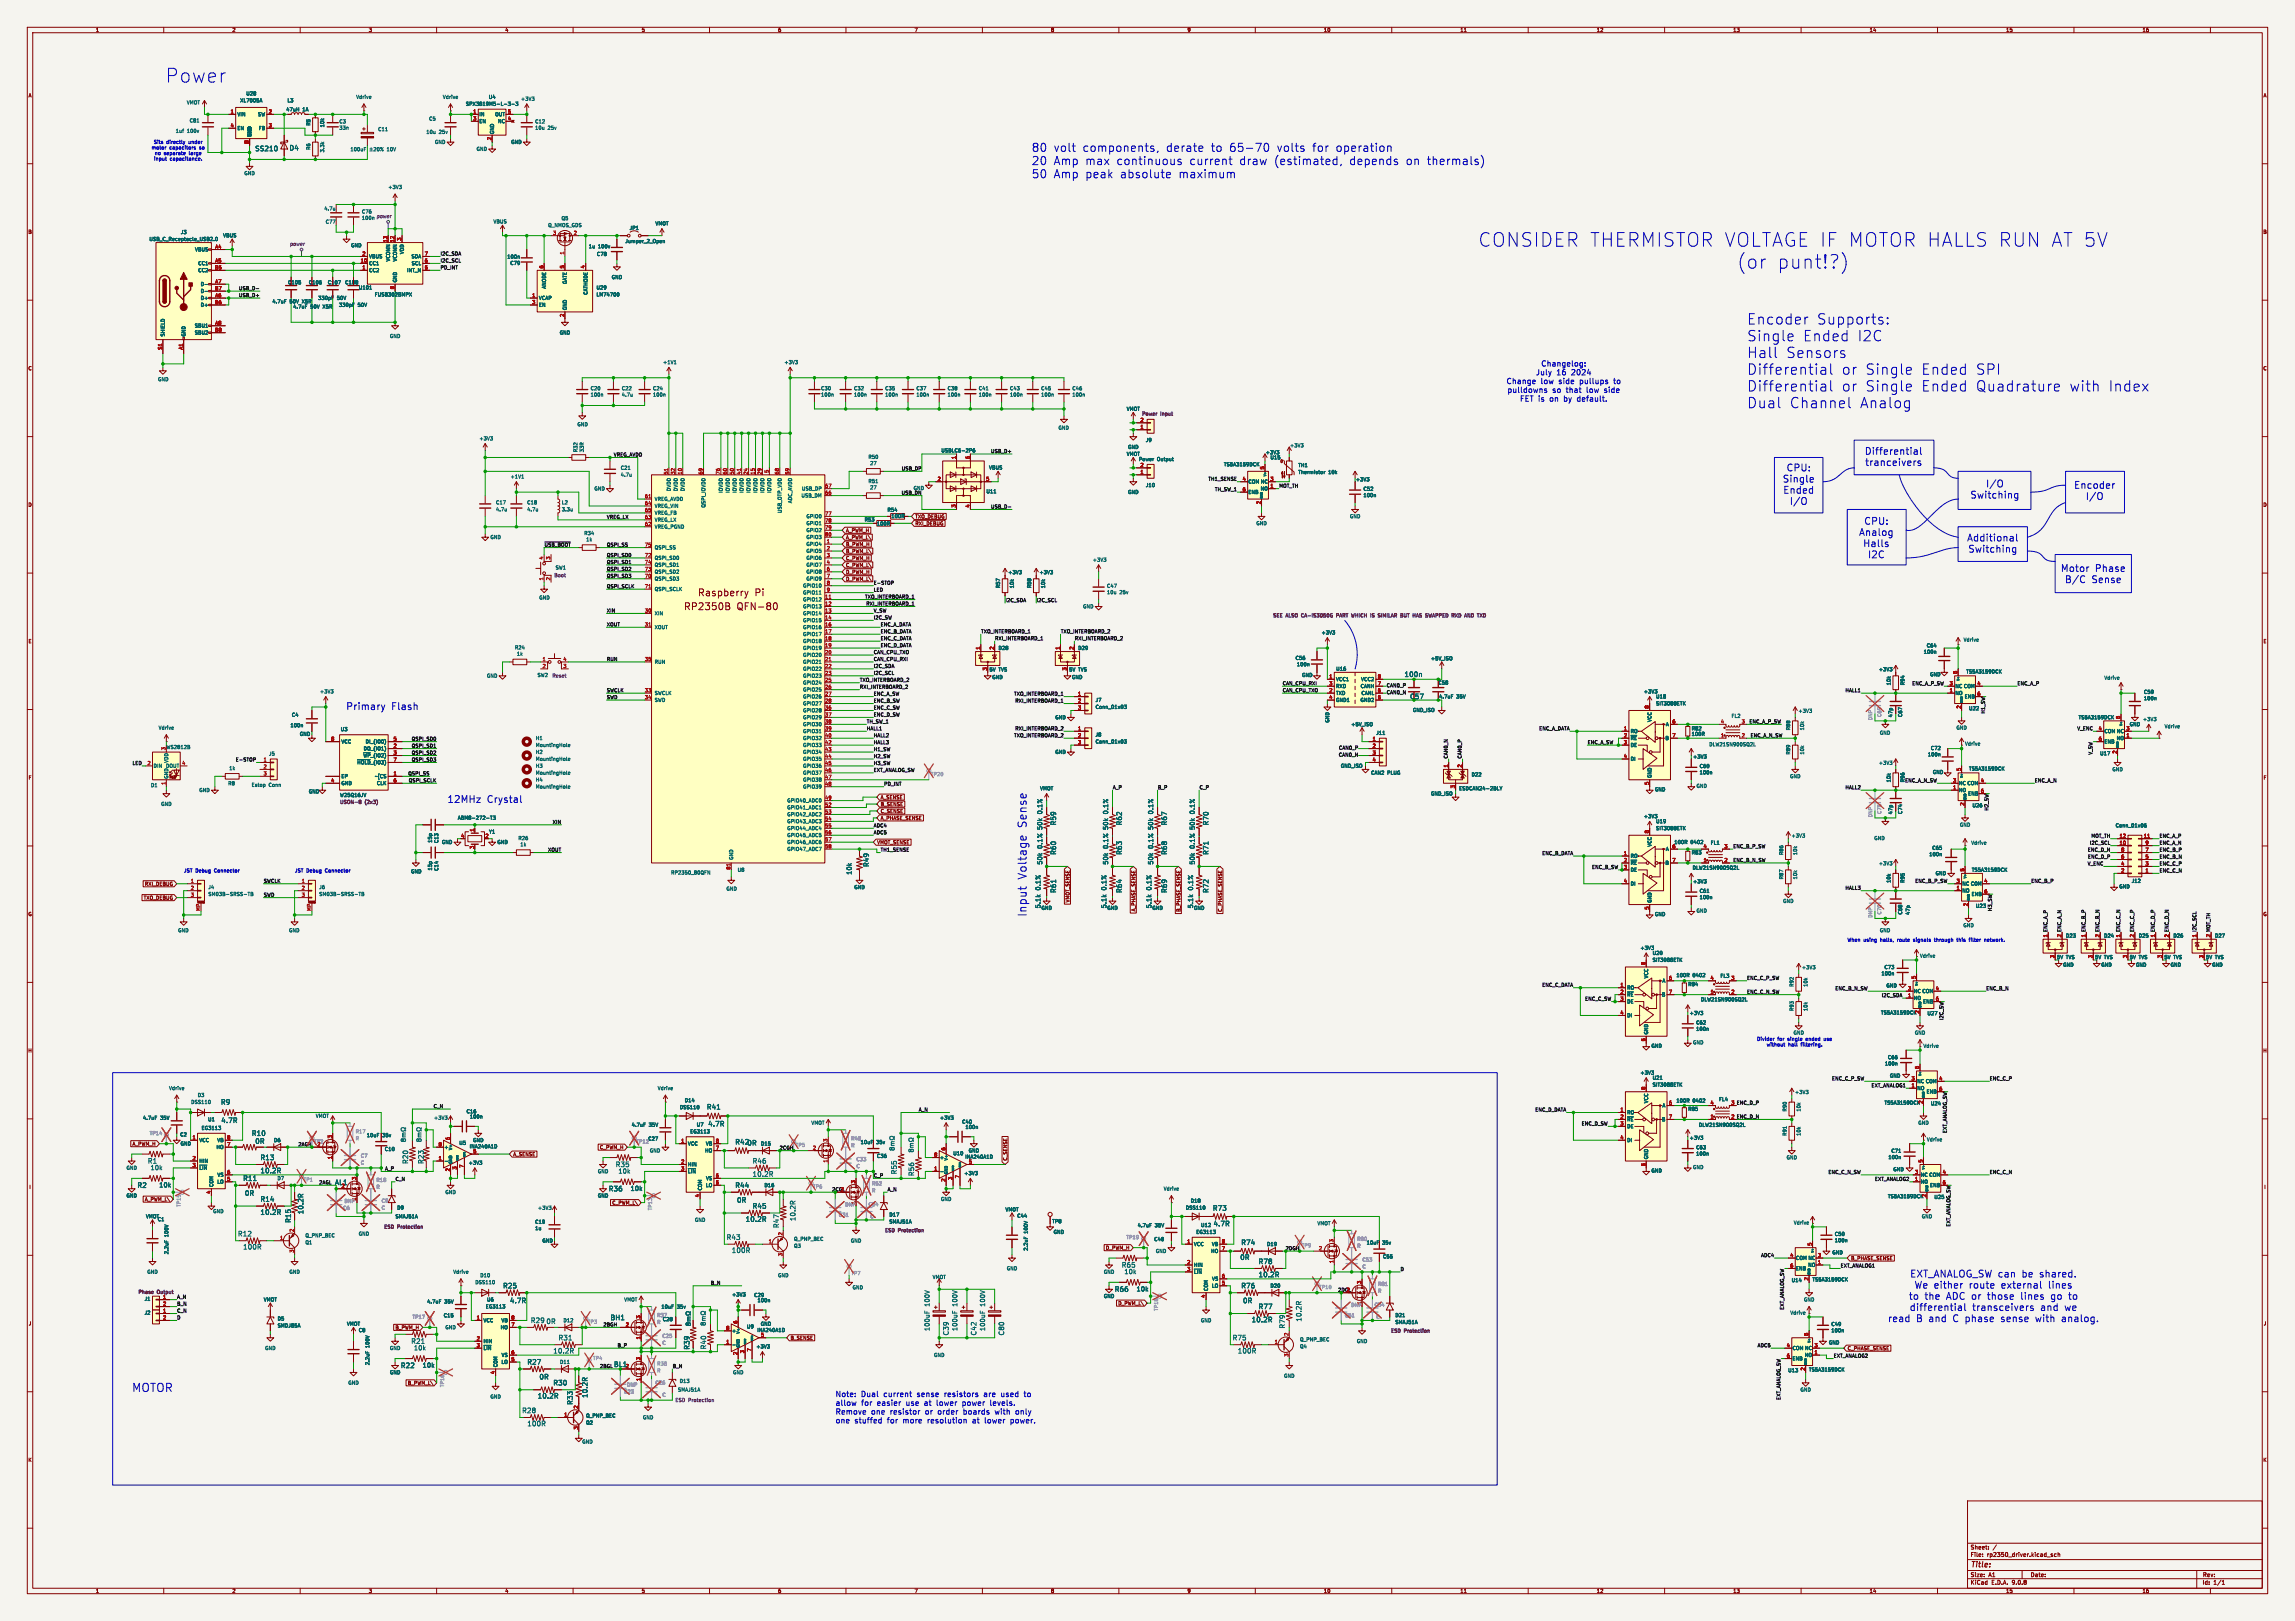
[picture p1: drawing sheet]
<svg xmlns="http://www.w3.org/2000/svg" width="841mm" height="594mm" viewBox="0 0 841 594" stroke-linecap="round" stroke-linejoin="round" font-family="sans-serif">
<defs><g id="words">
<text font-size="7.1" fill="#0000c2" x="60.5" y="30.7">Power</text>
<g font-size="7" fill="#0000c2">
<text x="541.9" y="90.7">CONSIDER THERMISTOR VOLTAGE IF MOTOR HALLS RUN AT 5V</text>
<text x="636.8" y="98.7">(or</text>
<text x="651" y="98.7">punt!?)</text>
</g>
<g font-size="5.3" fill="#0000c2">
<text x="640.1" y="119.1">Encoder</text>
<text x="665.4" y="119.1">Supports:</text>
<text x="640.1" y="125.3">Single</text>
<text x="660.3" y="125.3">Ended</text>
<text x="679.9" y="125.3">I2C</text>
<text x="640.1" y="131.4">Hall</text>
<text x="654.1" y="131.4">Sensors</text>
<text x="640.1" y="137.5">Differential</text>
<text x="674.4" y="137.5">or Single</text>
<text x="703" y="137.5">Ended</text>
<text x="722.7" y="137.5">SPI</text>
<text x="640.1" y="143.7">Differential</text>
<text x="674.4" y="143.7">or Single</text>
<text x="703" y="143.7">Ended</text>
<text x="722.7" y="143.7">Quadrature</text>
<text x="756.7" y="143.7">with</text>
<text x="770.7" y="143.7">Index</text>
<text x="640.1" y="149.8">Dual</text>
<text x="655.4" y="149.8">Channel</text>
<text x="680.8" y="149.8">Analog</text>
</g>
<g font-size="4.2" fill="#0000c2">
<text x="378" y="55.9">80</text>
<text x="385.8" y="55.9">volt</text>
<text x="396.2" y="55.9">components,</text>
<text x="426.7" y="55.9">derate</text>
<text x="443" y="55.9">to</text>
<text x="449.5" y="55.9">65-70</text>
<text x="466.8" y="55.9">volts</text>
<text x="479.7" y="55.9">for</text>
<text x="488.1" y="55.9">operation</text>
<text x="378" y="60.7">20</text>
<text x="378" y="65.5">50</text>
<text x="385.8" y="60.7">Amp</text>
<text x="385.8" y="65.5">Amp</text>
<text x="397.2" y="60.7">max</text>
<text x="397.2" y="65.5">peak</text>
<text x="408.5" y="60.7">continuous</text>
<text x="409.8" y="65.5">absolute</text>
<text x="431.1" y="65.5">maximum</text>
<text x="435.1" y="60.7">current</text>
<text x="453.2" y="60.7">draw</text>
<text x="465.8" y="60.7">(estimated,</text>
<text x="493.2" y="60.7">depends</text>
<text x="513.8" y="60.7">on</text>
<text x="521.4" y="60.7">thermals)</text>
<text x="376.4" y="303.9" transform="rotate(-90 376.4 303.9)">Sense</text>
<text x="376.4" y="322.6" transform="rotate(-90 376.4 322.6)">Voltage</text>
<text x="376.4" y="336" transform="rotate(-90 376.4 336)">Input</text>
<text x="48.3" y="510.3">MOTOR</text>
</g>
<g font-size="3.5" fill="#0000c2">
<text x="683.4" y="166.8">Differential</text>
<text x="654.7" y="172.9">CPU:</text>
<text x="683.5" y="170.9">tranceivers</text>
<text x="653.3" y="177">Single</text>
<text x="727.8" y="178.8">I/O</text>
<text x="760.1" y="179.3">Encoder</text>
<text x="653.5" y="181.1">Ended</text>
<text x="655.9" y="185.2">I/O</text>
<text x="722" y="182.9">Switching</text>
<text x="764.3" y="183.4">I/O</text>
<text x="681.3" y="196.6">Analog</text>
<text x="683.1" y="192.5">CPU:</text>
<text x="682.8" y="200.7">Halls</text>
<text x="720.8" y="198.6">Additional</text>
<text x="721.3" y="202.7">Switching</text>
<text x="684.5" y="204.7">I2C</text>
<text x="755.2" y="209.8">Motor</text>
<text x="767.6" y="209.8">Phase</text>
<text x="756.7" y="213.9">B/C</text>
<text x="766.3" y="213.9">Sense</text>
<text x="126.7" y="260.4">Primary</text>
<text x="143.1" y="260.4">Flash</text>
<text x="163.8" y="294.4">12MHz</text>
<text x="178.2" y="294.4">Crystal</text>
<text x="700" y="468.3">EXT_ANALOG_SW can</text>
<text x="701.6" y="472.4">We either</text>
<text x="721.3" y="472.4">route</text>
<text x="733" y="472.4">external</text>
<text x="740.6" y="468.3">be shared.</text>
<text x="750.2" y="472.4">lines</text>
<text x="699.5" y="476.5">to</text>
<text x="705.1" y="476.5">the</text>
<text x="713" y="476.5">ADC or</text>
<text x="727.8" y="476.5">those</text>
<text x="740" y="476.5">lines</text>
<text x="751" y="476.5">go</text>
<text x="757.4" y="476.5">to</text>
<text x="691.8" y="484.7">read</text>
<text x="699.8" y="480.6">differential</text>
<text x="702.1" y="484.7">B and</text>
<text x="715.3" y="484.7">C phase</text>
<text x="722.6" y="480.6">transceivers</text>
<text x="732.7" y="484.7">sense</text>
<text x="745.3" y="484.7">with</text>
<text x="747.5" y="480.6">and</text>
<text x="754.8" y="484.7">analog.</text>
<text x="756.3" y="480.6">we</text>
</g>
<g font-size="3.5" fill="#840000">
<text x="255.8" y="218.7">Raspberry</text>
<text x="276.4" y="218.7">Pi</text>
<text x="250.6" y="223.7">RP2350B</text>
<text x="269.8" y="223.7">QFN-80</text>
</g>
<g font-size="2.8" fill="#0000c2">
<text x="562.8" y="137.7">July</text>
<text x="564.7" y="134.5">Changelog:</text>
<text x="570.3" y="137.7">16</text>
<text x="575.7" y="137.7">2024</text>
<text x="552" y="140.9">Change</text>
<text x="564.5" y="140.9">low</text>
<text x="571.1" y="140.9">side</text>
<text x="578.7" y="140.9">pullups</text>
<text x="591.3" y="140.9">to</text>
<text x="552.3" y="144.2">pulldowns</text>
<text x="556.9" y="147.4">FET is</text>
<text x="567.7" y="147.4">on</text>
<text x="568.8" y="144.2">so</text>
<text x="572.9" y="147.4">by</text>
<text x="573.8" y="144.2">that</text>
<text x="577.8" y="147.4">default.</text>
<text x="581.3" y="144.2">low</text>
<text x="587.8" y="144.2">side</text>
<text x="306.1" y="512.1">Note:</text>
<text x="306.1" y="515.3">allow</text>
<text x="315.4" y="512.1">Dual</text>
<text x="315.5" y="515.3">for</text>
<text x="321.2" y="515.3">easier</text>
<text x="323.6" y="512.1">current</text>
<text x="331.9" y="515.3">use</text>
<text x="335.9" y="512.1">sense</text>
<text x="338.6" y="515.3">at</text>
<text x="343.1" y="515.3">lower</text>
<text x="345.9" y="512.1">resistors</text>
<text x="352.6" y="515.3">power</text>
<text x="360.5" y="512.1">are</text>
<text x="362.9" y="515.3">levels.</text>
<text x="366.8" y="512.1">used</text>
<text x="375.3" y="512.1">to</text>
<text x="306.1" y="518.5">Remove</text>
<text x="306.1" y="521.7">one</text>
<text x="313" y="521.7">stuffed</text>
<text x="319.1" y="518.5">one</text>
<text x="324.9" y="521.7">for</text>
<text x="326" y="518.5">resistor</text>
<text x="330.7" y="521.7">more</text>
<text x="338.9" y="518.5">or</text>
<text x="339.7" y="521.7">resolution</text>
<text x="343.5" y="518.5">order</text>
<text x="352.9" y="518.5">boards</text>
<text x="356.3" y="521.7">at</text>
<text x="360.8" y="521.7">lower</text>
<text x="364.6" y="518.5">with</text>
<text x="370.3" y="521.7">power.</text>
<text x="372.2" y="518.5">only</text>
</g>
<text font-size="2.8" fill="#840000" x="722" y="574.9">Title:</text>
<g font-size="2.5" fill="#006464">
<text x="93.4" y="55.6">SS210</text>
<text x="106" y="55.3">D4</text>
<text x="514.6" y="248.3">100n</text>
<text x="387.2" y="302.6" transform="rotate(-90 387.2 302.6)">R59</text>
<text x="411.3" y="302.6" transform="rotate(-90 411.3 302.6)">R62</text>
<text x="427.8" y="302.6" transform="rotate(-90 427.8 302.6)">R67</text>
<text x="443.1" y="302.6" transform="rotate(-90 443.1 302.6)">R70</text>
<text x="318.6" y="317.8" transform="rotate(-90 318.6 317.8)">R49</text>
<text x="387.2" y="313.3" transform="rotate(-90 387.2 313.3)">R60</text>
<text x="411.3" y="313.3" transform="rotate(-90 411.3 313.3)">R63</text>
<text x="427.8" y="313.3" transform="rotate(-90 427.8 313.3)">R68</text>
<text x="443.1" y="313.3" transform="rotate(-90 443.1 313.3)">R71</text>
<text x="387.2" y="327.3" transform="rotate(-90 387.2 327.3)">R61</text>
<text x="411.3" y="327.3" transform="rotate(-90 411.3 327.3)">R64</text>
<text x="427.8" y="327.3" transform="rotate(-90 427.8 327.3)">R69</text>
<text x="443.1" y="327.3" transform="rotate(-90 443.1 327.3)">R72</text>
<text x="80.9" y="405">R9</text>
<text x="258.9" y="406.8">R41</text>
<text x="81" y="411.7">4.7R</text>
<text x="259.4" y="413">4.7R</text>
<text x="92.2" y="416.4">R10</text>
<text x="93.4" y="419.3">0R</text>
<text x="269.3" y="419.6">R420R</text>
<text x="95.4" y="425.3">R13</text>
<text x="54.1" y="426.6">R1</text>
<text x="95.4" y="430.1">10.2R</text>
<text x="149.7" y="426.6" transform="rotate(-90 149.7 426.6)">R20</text>
<text x="155.4" y="426.6" transform="rotate(-90 155.4 426.6)">R23</text>
<text x="225.5" y="427.9">R35</text>
<text x="275.7" y="426.6">R46</text>
<text x="275.7" y="431.4">10.2R</text>
<text x="328.8" y="430.4" transform="rotate(-90 328.8 430.4)">R55</text>
<text x="335.2" y="431.1" transform="rotate(-90 335.2 431.1)">R56</text>
<text x="50.3" y="435.5">R2</text>
<text x="89" y="432.9">R11</text>
<text x="122.7" y="434.4">AL1</text>
<text x="223" y="436.8">R36</text>
<text x="269.3" y="435.5">R44</text>
<text x="89.6" y="438.4">0R</text>
<text x="95.4" y="440.6">R14</text>
<text x="270" y="440.9">0R</text>
<text x="275.7" y="443.1">R45</text>
<text x="444.4" y="443.9">R73</text>
<text x="95.4" y="445.4">10.2R</text>
<text x="106.8" y="448.2" transform="rotate(-90 106.8 448.2)">R15</text>
<text x="111.4" y="445" transform="rotate(-90 111.4 445)">10.2R</text>
<text x="273.2" y="447.9">10.2R</text>
<text x="291.7" y="447.6" transform="rotate(-90 291.7 447.6)">10.2R</text>
<text x="444.6" y="449.6">4.7R</text>
<text x="87.1" y="453.3">R12</text>
<text x="266.2" y="454.5">R43</text>
<text x="285.6" y="450.1" transform="rotate(-90 285.6 450.1)">R47</text>
<text x="89" y="458.1">100R</text>
<text x="268.1" y="459.3">100R</text>
<text x="454.4" y="461.9">0R</text>
<text x="454.8" y="456.4">R74</text>
<text x="410.9" y="464.7">R65</text>
<text x="461.1" y="463.4">R78</text>
<text x="184.3" y="472.3">R25</text>
<text x="408.4" y="473.6">R66</text>
<text x="454.8" y="472.3">R76</text>
<text x="461.1" y="468.2">10.2R</text>
<text x="186.8" y="477.7">4.7R</text>
<text x="455.4" y="477.7">0R</text>
<text x="461.1" y="479.9">R77</text>
<text x="194.4" y="485">R29</text>
<text x="200.1" y="485.4">0R</text>
<text x="223.6" y="484">BH1</text>
<text x="458.6" y="484.7">10.2R</text>
<text x="477.1" y="484.4" transform="rotate(-90 477.1 484.4)">10.2R</text>
<text x="204.6" y="491.4">R31</text>
<text x="347.8" y="489.5" transform="rotate(-90 347.8 489.5)">C39</text>
<text x="358" y="489.5" transform="rotate(-90 358 489.5)">C42</text>
<text x="368.1" y="489.5" transform="rotate(-90 368.1 489.5)">C80</text>
<text x="451.6" y="491.4">R75</text>
<text x="471" y="486.9" transform="rotate(-90 471 486.9)">R79</text>
<text x="150.6" y="492.6">R21</text>
<text x="202.7" y="496.2">10.2R</text>
<text x="252.9" y="494.7" transform="rotate(-90 252.9 494.7)">R39</text>
<text x="259" y="494.6" transform="rotate(-90 259 494.6)">R40</text>
<text x="453.5" y="496.2">100R</text>
<text x="146.8" y="501.5">R22</text>
<text x="193.1" y="500.3">R27</text>
<text x="224.9" y="501.1">BL1</text>
<text x="197.6" y="505.7">0R</text>
<text x="202.7" y="507.9">R30</text>
<text x="197" y="512.7">10.2R</text>
<text x="210.1" y="514.9" transform="rotate(-90 210.1 514.9)">R33</text>
<text x="215.5" y="512.3" transform="rotate(-90 215.5 512.3)">10.2R</text>
<text x="191.2" y="518">R28</text>
<text x="193.1" y="522.8">100R</text>
</g>
<text font-size="2.5" fill="#009600" x="516.6" y="256.4">C57</text>
<g font-size="2.3" fill="#006464">
<text x="382.1" y="298.4" transform="rotate(-90 382.1 298.4)">0.1%</text>
<text x="406.3" y="298.4" transform="rotate(-90 406.3 298.4)">0.1%</text>
<text x="422.8" y="298.4" transform="rotate(-90 422.8 298.4)">0.1%</text>
<text x="438" y="298.4" transform="rotate(-90 438 298.4)">0.1%</text>
<text x="382.1" y="311.1" transform="rotate(-90 382.1 311.1)">0.1% 50k</text>
<text x="406.3" y="311.1" transform="rotate(-90 406.3 311.1)">0.1% 50k</text>
<text x="422.8" y="311.1" transform="rotate(-90 422.8 311.1)">0.1% 50k</text>
<text x="438" y="311.1" transform="rotate(-90 438 311.1)">0.1% 50k</text>
<text x="382.1" y="316.9" transform="rotate(-90 382.1 316.9)">50k</text>
<text x="406.3" y="316.9" transform="rotate(-90 406.3 316.9)">50k</text>
<text x="422.8" y="316.9" transform="rotate(-90 422.8 316.9)">50k</text>
<text x="438" y="316.9" transform="rotate(-90 438 316.9)">50k</text>
<text x="312.3" y="320.7" transform="rotate(-90 312.3 320.7)">10k</text>
<text x="381.5" y="326.3" transform="rotate(-90 381.5 326.3)">0.1%</text>
<text x="405.6" y="326.3" transform="rotate(-90 405.6 326.3)">0.1%</text>
<text x="422.1" y="326.3" transform="rotate(-90 422.1 326.3)">0.1%</text>
<text x="437.4" y="326.3" transform="rotate(-90 437.4 326.3)">0.1%</text>
<text x="381.5" y="333" transform="rotate(-90 381.5 333)">5.1k</text>
<text x="405.6" y="333" transform="rotate(-90 405.6 333)">5.1k</text>
<text x="422.1" y="333" transform="rotate(-90 422.1 333)">5.1k</text>
<text x="437.4" y="333" transform="rotate(-90 437.4 333)">5.1k</text>
<text x="55.1" y="429">10k</text>
<text x="226.5" y="430.2">10k</text>
<text x="58.2" y="435.3">10k</text>
<text x="231" y="436.6">10k</text>
<text x="411.9" y="467.1">10k</text>
<text x="416.4" y="473.4">10k</text>
<text x="340.8" y="478.8" transform="rotate(-90 340.8 478.8)">100V</text>
<text x="351" y="478.8" transform="rotate(-90 351 478.8)">100V</text>
<text x="361.2" y="478.8" transform="rotate(-90 361.2 478.8)">100V</text>
<text x="340.8" y="487.9" transform="rotate(-90 340.8 487.9)">100uF</text>
<text x="351" y="487.9" transform="rotate(-90 351 487.9)">100uF</text>
<text x="361.2" y="487.9" transform="rotate(-90 361.2 487.9)">100uF</text>
<text x="151.6" y="495">10k</text>
<text x="154.8" y="501.4">10k</text>
</g>
<g font-size="2.1" fill="#840000">
<text x="722" y="568">Sheet:</text>
<text x="722" y="570.7">File:</text>
<text x="728.1" y="570.7">rp2350_driver.kicad_sch</text>
<text x="722" y="580.9">KiCad</text>
<text x="722" y="578.1">Size:</text>
<text x="728.7" y="578.1">A1</text>
<text x="729.7" y="580.9">E.D.A.</text>
<text x="737.3" y="580.9">9.0.8</text>
<text x="744" y="578.1">Date:</text>
<text x="807" y="578.3">Rev:</text>
<text x="807" y="580.9">Id:</text>
<text x="811.1" y="580.9">1/1</text>
</g>
<g font-size="1.8" fill="#840000">
<text x="35" y="11.9">1</text>
<text x="85" y="11.9">2</text>
<text x="135" y="11.9">3</text>
<text x="185" y="11.9">4</text>
<text x="235" y="11.9">5</text>
<text x="285" y="11.9">6</text>
<text x="335" y="11.9">7</text>
<text x="385" y="11.9">8</text>
<text x="435" y="11.9">9</text>
<text x="485" y="11.9">10</text>
<text x="535" y="11.9">11</text>
<text x="585" y="11.9">12</text>
<text x="635" y="11.9">13</text>
<text x="685" y="11.9">14</text>
<text x="735" y="11.9">15</text>
<text x="785" y="11.9">16</text>
<text x="10.3" y="35.9">A</text>
<text x="829.3" y="35.9">A</text>
<text x="10.3" y="85.9">B</text>
<text x="829.2" y="85.9">B</text>
<text x="10.3" y="135.9">C</text>
<text x="829.2" y="135.9">C</text>
<text x="10.3" y="185.9">D</text>
<text x="829.2" y="185.9">D</text>
<text x="335.3" y="190.2">TXO_DEBUG</text>
<text x="309.9" y="197.8">A_PWM_L\</text>
<text x="309.9" y="195.3">A_PWM_H</text>
<text x="335.3" y="192.7">RXI_DEBUG</text>
<text x="309.9" y="200.3">B_PWM_H</text>
<text x="309.9" y="202.9">B_PWM_L\</text>
<text x="309.9" y="205.4">C_PWM_H</text>
<text x="309.9" y="208">C_PWM_L\</text>
<text x="309.9" y="213">D_PWM_L\</text>
<text x="309.9" y="210.5">D_PWM_H</text>
<text x="10.3" y="235.9">E</text>
<text x="829.3" y="235.9">E</text>
<text x="10.3" y="285.9">F</text>
<text x="829.3" y="285.9">F</text>
<text x="322.6" y="293.1">A_SENSE</text>
<text x="322.6" y="295.6">B_SENSE</text>
<text x="322.6" y="298.1">C_SENSE</text>
<text x="322.6" y="300.7">A_PHASE_SENSE</text>
<text x="321.3" y="309.6">VMOT_SENSE</text>
<text x="52.5" y="329.9">TXO_DEBUG</text>
<text x="53" y="324.8">RXI_DEBUG</text>
<text x="10.3" y="335.9">G</text>
<text x="392.1" y="330.8" transform="rotate(-90 392.1 330.8)">VMOT_SENSE</text>
<text x="416.2" y="334.1" transform="rotate(-90 416.2 334.1)">A_PHASE_SENSE</text>
<text x="432.8" y="334.3" transform="rotate(-90 432.8 334.3)">B_PHASE_SENSE</text>
<text x="448" y="334.3" transform="rotate(-90 448 334.3)">C_PHASE_SENSE</text>
<text x="829.2" y="335.9">G</text>
<text x="755.4" y="343.6" transform="rotate(-90 755.4 343.6)">2 ENC_A_N</text>
<text x="769.4" y="343.6" transform="rotate(-90 769.4 343.6)">2 ENC_B_N</text>
<text x="782.1" y="343.6" transform="rotate(-90 782.1 343.6)">2 ENC_C_P</text>
<text x="794.8" y="343.6" transform="rotate(-90 794.8 343.6)">2 ENC_D_N</text>
<text x="810" y="343.6" transform="rotate(-90 810 343.6)">2 MOT_TH</text>
<text x="10.2" y="385.9">H</text>
<text x="829.2" y="385.9">H</text>
<text x="634.3" y="410">2 ENC_D_N</text>
<text x="48.4" y="420.1">A_PWM_H</text>
<text x="188" y="423.9">A_SENSE</text>
<text x="219.7" y="421.3">C_PWM_H</text>
<text x="369.3" y="425.4" transform="rotate(-90 369.3 425.4)">C_SENSE</text>
<text x="10.6" y="435.9">I</text>
<text x="829.6" y="435.9">I</text>
<text x="53" y="440.4">A_PWM_L\</text>
<text x="224.2" y="441.6">C_PWM_L\</text>
<text x="405.1" y="458.2">D_PWM_H</text>
<text x="678.2" y="462">B_PHASE_SENSE</text>
<text x="409.6" y="478.5">D_PWM_L\</text>
<text x="10.4" y="485.9">J</text>
<text x="829.4" y="485.9">J</text>
<text x="144.8" y="487.4">B_PWM_H</text>
<text x="289.6" y="491.2">B_SENSE</text>
<text x="676.9" y="495">C_PHASE_SENSE</text>
<text x="149.3" y="507.7">B_PWM_L\</text>
<text x="10.3" y="535.9">K</text>
<text x="829.2" y="535.9">K</text>
<text x="35" y="583.9">1</text>
<text x="85" y="583.9">2</text>
<text x="135" y="583.9">3</text>
<text x="185" y="583.9">4</text>
<text x="235" y="583.9">5</text>
<text x="285" y="583.9">6</text>
<text x="335" y="583.9">7</text>
<text x="385" y="583.9">8</text>
<text x="435" y="583.9">9</text>
<text x="485" y="583.9">10</text>
<text x="535" y="583.9">11</text>
<text x="585" y="583.9">12</text>
<text x="635" y="583.9">13</text>
<text x="685" y="583.9">14</text>
<text x="735" y="583.9">15</text>
<text x="785" y="583.9">16</text>
</g>
<g font-size="1.8" fill="#006464">
<text x="90.1" y="35.2">U28</text>
<text x="68.3" y="38.5">VMOT</text>
<text x="87.9" y="37.7">XL7005A</text>
<text x="104.8" y="41">47uH</text>
<text x="105.2" y="37.7">L3</text>
<text x="110.9" y="41">1A</text>
<text x="130.4" y="36.4">Vdrive</text>
<text x="162.2" y="36.4">Vdrive</text>
<text x="170.6" y="39">SPX3819M5-L-3-3</text>
<text x="179" y="36.4">U4</text>
<text x="190.8" y="37.1">+3V3</text>
<text x="69.4" y="45.1">C81</text>
<text x="86.9" y="42.8">VIN</text>
<text x="86.9" y="47.9">EN</text>
<text x="94.4" y="42.8">SW</text>
<text x="94.7" y="47.9">FB</text>
<text x="113.9" y="46.2" transform="rotate(-90 113.9 46.2)">R5</text>
<text x="119" y="46.8" transform="rotate(-90 119 46.8)">10k</text>
<text x="124.2" y="45.4">C3</text>
<text x="124.2" y="47.7">33n</text>
<text x="157.1" y="44.4">C5</text>
<text x="175.5" y="42.8">IN</text>
<text x="175.5" y="45.3">EN</text>
<text x="181.3" y="42.8">OUT</text>
<text x="182.4" y="45.3">NC</text>
<text x="196" y="45.4">C12</text>
<text x="196" y="47.7">10u</text>
<text x="200.7" y="47.7">25v</text>
<text x="64.3" y="48.9">1uf</text>
<text x="68.5" y="48.9">100v</text>
<text x="92.3" y="50.3" transform="rotate(-90 92.3 50.3)">GND</text>
<text x="138.4" y="48.2">C11</text>
<text x="156.1" y="49.2">10u</text>
<text x="159.3" y="52.9">GND</text>
<text x="160.8" y="49.2">25v</text>
<text x="181.2" y="49.3" transform="rotate(-90 181.2 49.3)">GND</text>
<text x="187.2" y="52.9">GND</text>
<text x="113.9" y="55.1" transform="rotate(-90 113.9 55.1)">R6</text>
<text x="119" y="56" transform="rotate(-90 119 56)">3.3k</text>
<text x="128.3" y="55.6">100uF</text>
<text x="141.9" y="55.6">10V</text>
<text x="174.5" y="55.5">GND</text>
<text x="89.4" y="64.4">GND</text>
<text x="142.1" y="69.4">+3V3</text>
<text x="118.7" y="77.3">4.7u</text>
<text x="119.2" y="82.1">C77</text>
<text x="132.5" y="80.7">100n</text>
<text x="132.5" y="78.4">C76</text>
<text x="180.7" y="82.1">VBUS</text>
<text x="200.7" y="83.4">Q_NMOS_GDS</text>
<text x="205.6" y="80.9">Q5</text>
<text x="240" y="82.8">VMOT</text>
<text x="54.6" y="88.5">USB_C_Receptacle_USB2.0</text>
<text x="66.1" y="86">J3</text>
<text x="81.7" y="87.1">VBUS</text>
<text x="229" y="89.3">Jumper_2_Open</text>
<text x="230.6" y="84.4">JP1</text>
<text x="71.4" y="92.3">VBUS</text>
<text x="128.5" y="90.8">GND</text>
<text x="135.1" y="94.8">VBUS</text>
<text x="143.1" y="96" transform="rotate(-90 143.1 96)">VCONN</text>
<text x="145.6" y="96" transform="rotate(-90 145.6 96)">VCONN</text>
<text x="148.2" y="93.2" transform="rotate(-90 148.2 93.2)">VDD</text>
<text x="150.7" y="94.8">SDA</text>
<text x="185.8" y="95">100n</text>
<text x="215.6" y="91.2">1u</text>
<text x="218.6" y="94">C78</text>
<text x="219.2" y="91.2">100v</text>
<text x="72.5" y="97.4">CC1</text>
<text x="72.5" y="99.9">CC2</text>
<text x="135.1" y="97.4">CC1</text>
<text x="135.1" y="99.9">CC2</text>
<text x="149" y="99.9">INT_N</text>
<text x="150.7" y="97.4">SCL</text>
<text x="186.9" y="97.3">C79</text>
<text x="73.4" y="105">D-</text>
<text x="73.4" y="107.5">D-</text>
<text x="105.4" y="104.4">C105</text>
<text x="113" y="104.4">C106</text>
<text x="120" y="104.4">C107</text>
<text x="126.3" y="104.4">C108</text>
<text x="131.4" y="106.3">U101</text>
<text x="145.6" y="103.6" transform="rotate(-90 145.6 103.6)">GND</text>
<text x="200.3" y="105.9" transform="rotate(-90 200.3 105.9)">ANODE</text>
<text x="207.9" y="104.2" transform="rotate(-90 207.9 104.2)">GATE</text>
<text x="218.4" y="106.3">U29</text>
<text x="224" y="102.5">GND</text>
<text x="73.4" y="110.1">D+</text>
<text x="73.4" y="112.6">D+</text>
<text x="99.7" y="111.4">4.7uF</text>
<text x="106.1" y="111.4">50V</text>
<text x="107.3" y="113.3">4.7uF</text>
<text x="110.8" y="111.4">X5R</text>
<text x="113.8" y="113.3">50V</text>
<text x="116.4" y="110.1">330pF</text>
<text x="118.4" y="113.3">X5R</text>
<text x="123.5" y="110.1">50V</text>
<text x="124.1" y="112.6">330pF</text>
<text x="131.1" y="112.6">50V</text>
<text x="137.2" y="108.8">FUSB302BMPX</text>
<text x="197.4" y="110.1">VCAP</text>
<text x="197.4" y="112.6">EN</text>
<text x="207.9" y="113.8" transform="rotate(-90 207.9 113.8)">GND</text>
<text x="215.5" y="108.2" transform="rotate(-90 215.5 108.2)">CATHODE</text>
<text x="218.4" y="108.8">LM74700</text>
<text x="60.6" y="123.4" transform="rotate(-90 60.6 123.4)">SHIELD</text>
<text x="68.2" y="123.4" transform="rotate(-90 68.2 123.4)">GND</text>
<text x="71.2" y="120.2">SBU1</text>
<text x="71.2" y="122.8">SBU2</text>
<text x="142.7" y="124.1">GND</text>
<text x="205" y="122.8">GND</text>
<text x="242.8" y="133.6">+1V1</text>
<text x="287.3" y="133.6">+3V3</text>
<text x="57.8" y="139.9">GND</text>
<text x="216.3" y="143.2">C20</text>
<text x="227.7" y="143.2">C22</text>
<text x="239.2" y="143.2">C24</text>
<text x="300.7" y="143.2">C30</text>
<text x="312.8" y="143.2">C32</text>
<text x="324.2" y="143.2">C35</text>
<text x="335.7" y="143.2">C37</text>
<text x="347.1" y="143.2">C38</text>
<text x="358.5" y="143.2">C41</text>
<text x="370" y="143.2">C43</text>
<text x="381.4" y="143.2">C45</text>
<text x="392.8" y="143.2">C46</text>
<text x="216.3" y="145.5">100n</text>
<text x="227.7" y="145.5">4.7u</text>
<text x="239.2" y="145.5">100n</text>
<text x="300.7" y="145.5">100n</text>
<text x="312.8" y="145.5">100n</text>
<text x="324.2" y="145.5">100n</text>
<text x="335.7" y="145.5">100n</text>
<text x="347.1" y="145.5">100n</text>
<text x="358.5" y="145.5">100n</text>
<text x="370" y="145.5">100n</text>
<text x="381.4" y="145.5">100n</text>
<text x="392.8" y="145.5">100n</text>
<text x="412.8" y="150.7">VMOT</text>
<text x="175.5" y="161.6">+3V3</text>
<text x="211.5" y="156.4">GND</text>
<text x="387.7" y="157.7">GND</text>
<text x="211.8" y="165.9" transform="rotate(-90 211.8 165.9)">R32</text>
<text x="214.1" y="165.9" transform="rotate(-90 214.1 165.9)">33R</text>
<text x="344.8" y="166">USBLC6-2P6</text>
<text x="412.8" y="167.2">VMOT</text>
<text x="413.3" y="164.7">GND</text>
<text x="419.7" y="162.2">J9</text>
<text x="463.7" y="166.6">+3V3</text>
<text x="472.6" y="164.1">+3V3</text>
<text x="227.3" y="172.3">C21</text>
<text x="318.1" y="168.3">R50</text>
<text x="318.7" y="170.6">27</text>
<text x="362.3" y="172.2">VBUS</text>
<text x="417.2" y="169.1">Power</text>
<text x="424" y="169.1">Output</text>
<text x="448.4" y="171">TS5A3159DCK</text>
<text x="465.4" y="168.5">U15</text>
<text x="475.6" y="171.4">TH1</text>
<text x="475.6" y="173.9">Thermistor</text>
<text x="486.8" y="173.9">10k</text>
<text x="187" y="175.5">+1V1</text>
<text x="217.7" y="179.9">GND</text>
<text x="227.3" y="174.9">4.7u</text>
<text x="293.7" y="179.9">USB_DP</text>
<text x="318.1" y="177.2">R51</text>
<text x="318.7" y="179.5">27</text>
<text x="419.7" y="178.7">J10</text>
<text x="457.3" y="177.4">COM NC</text>
<text x="461.8" y="179.9">NO</text>
<text x="496.7" y="176.6">+3V3</text>
<text x="181.6" y="185">C17</text>
<text x="193" y="185">C18</text>
<text x="205.7" y="185">L2</text>
<text x="239.8" y="183.7">VREG_AVDD</text>
<text x="246" y="180.1" transform="rotate(-90 246 180.1)">DVDD</text>
<text x="248.5" y="180.1" transform="rotate(-90 248.5 180.1)">DVDD</text>
<text x="251.1" y="180.1" transform="rotate(-90 251.1 180.1)">DVDD</text>
<text x="265" y="180.8" transform="rotate(-90 265 180.8)">IOVDD</text>
<text x="267.6" y="180.8" transform="rotate(-90 267.6 180.8)">IOVDD</text>
<text x="270.1" y="180.8" transform="rotate(-90 270.1 180.8)">IOVDD</text>
<text x="272.6" y="180.8" transform="rotate(-90 272.6 180.8)">IOVDD</text>
<text x="275.2" y="180.8" transform="rotate(-90 275.2 180.8)">IOVDD</text>
<text x="277.7" y="180.8" transform="rotate(-90 277.7 180.8)">IOVDD</text>
<text x="280.3" y="180.8" transform="rotate(-90 280.3 180.8)">IOVDD</text>
<text x="282.8" y="180.8" transform="rotate(-90 282.8 180.8)">IOVDD</text>
<text x="290.4" y="184.5" transform="rotate(-90 290.4 184.5)">ADC_AVDD</text>
<text x="293.5" y="182.5">USB_DM</text>
<text x="361.3" y="180.9">U11</text>
<text x="413.3" y="181.2">GND</text>
<text x="457.3" y="181.2">ENB</text>
<text x="499.5" y="182.3">100n</text>
<text x="499.5" y="180">C52</text>
<text x="181.6" y="187.6">4.7u</text>
<text x="193" y="187.6">4.7u</text>
<text x="205.7" y="187.6">3.3u</text>
<text x="239.8" y="186.3">VREG_VIN</text>
<text x="239.8" y="188.8">VREG_FB</text>
<text x="239.8" y="191.4">VREG_LX</text>
<text x="258.7" y="186.2" transform="rotate(-90 258.7 186.2)">QSPI_IOVDD</text>
<text x="286.6" y="188.2" transform="rotate(-90 286.6 188.2)">USB_OTP_VDD</text>
<text x="295.4" y="190.1">GPIO0</text>
<text x="316.7" y="191.3">R53</text>
<text x="325.1" y="187.7">R54</text>
<text x="326.5" y="190">100R</text>
<text x="494.5" y="190.1">GND</text>
<text x="179.6" y="197.7">GND</text>
<text x="214" y="196.3">R34</text>
<text x="239.8" y="193.9">VREG_PGND</text>
<text x="295.4" y="192.6">GPIO1</text>
<text x="295.4" y="195.2">GPIO2</text>
<text x="295.4" y="197.7">GPIO3</text>
<text x="321.2" y="192.8">100R</text>
<text x="460.2" y="192.6">GND</text>
<text x="214.7" y="198.6">1k</text>
<text x="239.8" y="201.5">QSPI_SS</text>
<text x="295.4" y="200.3">GPIO4</text>
<text x="295.4" y="202.8">GPIO5</text>
<text x="203.5" y="208.9">SW1</text>
<text x="239.8" y="205.3">QSPI_SD0</text>
<text x="239.8" y="207.9">QSPI_SD1</text>
<text x="295.4" y="205.3">GPIO6</text>
<text x="295.4" y="207.9">GPIO7</text>
<text x="400.3" y="206">+3V3</text>
<text x="239.8" y="210.4">QSPI_SD2</text>
<text x="239.8" y="213">QSPI_SD3</text>
<text x="294.1" y="215.5">GPIO10</text>
<text x="295.4" y="210.4">GPIO8</text>
<text x="295.4" y="213">GPIO9</text>
<text x="366.6" y="215.7" transform="rotate(-90 366.6 215.7)">R57</text>
<text x="369.3" y="210.6">+3V3</text>
<text x="371.7" y="215.7" transform="rotate(-90 371.7 215.7)">10k</text>
<text x="378.1" y="215.7" transform="rotate(-90 378.1 215.7)">R58</text>
<text x="380.8" y="210.6">+3V3</text>
<text x="383.1" y="215.7" transform="rotate(-90 383.1 215.7)">10k</text>
<text x="405.5" y="215.6">C47</text>
<text x="197.5" y="219.9">GND</text>
<text x="239.8" y="216.8">QSPI_SCLK</text>
<text x="294.1" y="218">GPIO11</text>
<text x="294.1" y="220.6">GPIO12</text>
<text x="405.5" y="217.9">10u</text>
<text x="410.3" y="217.9">25v</text>
<text x="239.8" y="225.7">XIN</text>
<text x="294.1" y="223.1">GPIO13</text>
<text x="294.1" y="225.7">GPIO14</text>
<text x="396.7" y="223.1">GND</text>
<text x="239.8" y="230.7">XOUT</text>
<text x="294.1" y="228.2">GPIO15</text>
<text x="294.1" y="230.7">GPIO16</text>
<text x="294.1" y="233.3">GPIO17</text>
<text x="484.1" y="232.7">+3V3</text>
<text x="188.6" y="238.2">R24</text>
<text x="294.1" y="235.8">GPIO18</text>
<text x="294.1" y="238.4">GPIO19</text>
<text x="365.8" y="238.4">D28</text>
<text x="395" y="238.4">D29</text>
<text x="704.8" y="239.7">100n</text>
<text x="705.9" y="237.4">C64</text>
<text x="719.4" y="235.3">Vdrive</text>
<text x="189.3" y="240.5">1k</text>
<text x="239.8" y="243.4">RUN</text>
<text x="294.1" y="240.9">GPIO20</text>
<text x="294.1" y="243.4">GPIO21</text>
<text x="294.1" y="246">GPIO22</text>
<text x="474.6" y="242">C56</text>
<text x="475.1" y="244.3">100n</text>
<text x="489.5" y="246">U16</text>
<text x="524.2" y="242.2">+5V_ISO</text>
<text x="178.3" y="248.5">GND</text>
<text x="196.8" y="248.3">SW2</text>
<text x="294.1" y="248.5">GPIO23</text>
<text x="294.1" y="251.1">GPIO24</text>
<text x="362.5" y="246.2">5V</text>
<text x="363.5" y="249">GND</text>
<text x="365.9" y="246.2">TVS</text>
<text x="391.7" y="246.2">5V</text>
<text x="392.7" y="249">GND</text>
<text x="395.1" y="246.2">TVS</text>
<text x="477" y="248.3">GND</text>
<text x="489.5" y="249.8">VCC1</text>
<text x="498.6" y="249.8">VCC2</text>
<text x="527" y="251.1">C58</text>
<text x="688.4" y="246.2">+3V3</text>
<text x="693" y="251.3" transform="rotate(-90 693 251.3)">10k</text>
<text x="698.1" y="251.2" transform="rotate(-90 698.1 251.2)">R94</text>
<text x="707.1" y="248">GND</text>
<text x="720.4" y="247">TS5A3159DCK</text>
<text x="771" y="249.3">Vdrive</text>
<text x="117.1" y="254.3">+3V3</text>
<text x="239.8" y="254.9">SWCLK</text>
<text x="239.8" y="257.4">SWD</text>
<text x="294.1" y="253.6">GPIO25</text>
<text x="294.1" y="256.1">GPIO26</text>
<text x="401.3" y="257.4">J7</text>
<text x="489.5" y="252.3">RXD</text>
<text x="489.5" y="254.9">TXD</text>
<text x="489.5" y="257.4">GND1</text>
<text x="498.4" y="257.4">GND2</text>
<text x="498.5" y="252.3">CANH</text>
<text x="498.8" y="254.9">CANL</text>
<text x="527.3" y="256.1">4.7uF</text>
<text x="533.7" y="256.1">35V</text>
<text x="602.3" y="254.3">+3V3</text>
<text x="606.7" y="256.1">U18</text>
<text x="716.4" y="252.3">NC COM</text>
<text x="716.4" y="254.9">NO</text>
<text x="719.8" y="256.1">ENB</text>
<text x="785.5" y="256.8">100n</text>
<text x="785.5" y="254.5">C59</text>
<text x="106.8" y="262.8">C4</text>
<text x="294.1" y="258.7">GPIO27</text>
<text x="294.1" y="261.2">GPIO28</text>
<text x="294.1" y="263.8">GPIO29</text>
<text x="386.6" y="263.8">GND</text>
<text x="401.3" y="259.9">Conn_01x03</text>
<text x="517.6" y="261.1">GND_ISO</text>
<text x="606.7" y="258.7">SIT3088ETK</text>
<text x="634.4" y="263.2">FL2</text>
<text x="658.9" y="261.4">+3V3</text>
<text x="693.6" y="263" transform="rotate(-90 693.6 263)">47p</text>
<text x="697.2" y="262.9" transform="rotate(-90 697.2 262.9)">C67</text>
<text x="721.4" y="260.5">U22</text>
<text x="761.6" y="263.8">TS5A3159DCK</text>
<text x="58" y="267.6">Vdrive</text>
<text x="106.3" y="266.7">100n</text>
<text x="109.7" y="269.8">GND</text>
<text x="124.7" y="268.1">U3</text>
<text x="294.1" y="266.3">GPIO30</text>
<text x="294.1" y="268.8">GPIO31</text>
<text x="487.3" y="264.9" transform="rotate(-90 487.3 264.9)">GND</text>
<text x="495" y="266.3">+5V_ISO</text>
<text x="504.2" y="269.5">J11</text>
<text x="597.4" y="268.8">RO</text>
<text x="605.4" y="264.7" transform="rotate(-90 605.4 264.7)">VCC</text>
<text x="610.3" y="266.3">A</text>
<text x="619.8" y="269.8">100R</text>
<text x="619.8" y="267.8">R82</text>
<text x="656.2" y="267.8" transform="rotate(-90 656.2 267.8)">R88</text>
<text x="661.3" y="267.8" transform="rotate(-90 661.3 267.8)">10k</text>
<text x="688.7" y="269.4">GND</text>
<text x="716.8" y="267.6">GND</text>
<text x="771" y="268.8">COM NC</text>
<text x="780.3" y="266.3">GND</text>
<text x="785.1" y="264.4">+3V3</text>
<text x="793.1" y="267.1">Vdrive</text>
<text x="60.9" y="274.7">WS2812B</text>
<text x="125" y="272.6">VCC</text>
<text x="133.1" y="275.2">DO_(IO1)</text>
<text x="133.8" y="272.6">DI_(IO0)</text>
<text x="196.2" y="271.4">H1</text>
<text x="196.2" y="273.9">MountingHole</text>
<text x="294.1" y="271.4">GPIO32</text>
<text x="294.1" y="273.9">GPIO33</text>
<text x="401.3" y="270.1">J8</text>
<text x="401.3" y="272.6">Conn_01x03</text>
<text x="597.4" y="271.4">~{RE}</text>
<text x="597.4" y="273.9">DE</text>
<text x="610.2" y="271.4">B</text>
<text x="626.2" y="273.7">DLW21SN900SQ2L</text>
<text x="707.4" y="275">C72</text>
<text x="719.9" y="273.4">Vdrive</text>
<text x="771" y="272.6">ENB</text>
<text x="775.5" y="271.4">NO</text>
<text x="56.1" y="281.5">DIN</text>
<text x="60.7" y="281.5">DOUT</text>
<text x="61.8" y="279.7" transform="rotate(-90 61.8 279.7)">VDD</text>
<text x="98.4" y="277.1">J5</text>
<text x="130.8" y="280.3">~{HOLD}_(IO3)</text>
<text x="133" y="277.7">~{WP}_(IO2)</text>
<text x="196.2" y="276.5">H2</text>
<text x="196.2" y="279">MountingHole</text>
<text x="196.2" y="281.5">H3</text>
<text x="294.1" y="276.5">GPIO34</text>
<text x="294.1" y="279">GPIO35</text>
<text x="294.1" y="281.5">GPIO36</text>
<text x="386.6" y="276.5">GND</text>
<text x="491.2" y="281.5">GND_ISO</text>
<text x="597.4" y="279">DI</text>
<text x="620.3" y="278.2">+3V3</text>
<text x="622.7" y="281.6">C60</text>
<text x="656.2" y="276.6" transform="rotate(-90 656.2 276.6)">R89</text>
<text x="661.3" y="276.7" transform="rotate(-90 661.3 276.7)">10k</text>
<text x="688.4" y="280.4">+3V3</text>
<text x="706.3" y="277.3">100n</text>
<text x="769.4" y="277">U17</text>
<text x="61.8" y="285.5" transform="rotate(-90 61.8 285.5)">GND</text>
<text x="83.5" y="288">R8</text>
<text x="83.9" y="282.4">1k</text>
<text x="125" y="285.3">EP</text>
<text x="125" y="287.9">GND</text>
<text x="137.3" y="285.3">~{CS</text>
<text x="138" y="287.9">CLK</text>
<text x="196.2" y="286.6">H4</text>
<text x="196.2" y="284.1">MountingHole</text>
<text x="294.1" y="284.1">GPIO37</text>
<text x="294.1" y="286.6">GPIO38</text>
<text x="502.3" y="284.1">CAN2</text>
<text x="508.4" y="284.1">PLUG</text>
<text x="539.1" y="284.7">D22</text>
<text x="605.4" y="285.2" transform="rotate(-90 605.4 285.2)">GND</text>
<text x="622.7" y="283.9">100n</text>
<text x="655.8" y="285.3">GND</text>
<text x="693" y="286.8" transform="rotate(-90 693 286.8)">10k</text>
<text x="698.1" y="286.8" transform="rotate(-90 698.1 286.8)">R96</text>
<text x="708.1" y="283.8">GND</text>
<text x="717.7" y="287.9">NC COM</text>
<text x="721.4" y="282.5">TS5A3159DCK</text>
<text x="773.9" y="282.8">GND</text>
<text x="55.2" y="288.6">D1</text>
<text x="72.9" y="290.4">GND</text>
<text x="92.1" y="288.5">Estop</text>
<text x="98.5" y="288.5">Conn</text>
<text x="113" y="290.9">GND</text>
<text x="124.5" y="292.2">W25Q16JV</text>
<text x="196.2" y="289.2">MountingHole</text>
<text x="294.1" y="289.2">GPIO39</text>
<text x="381" y="289.8">VMOT</text>
<text x="524.2" y="291.7">GND_ISO</text>
<text x="534.6" y="289.8">ESDCAN24-2BLY</text>
<text x="606.3" y="290.2">GND</text>
<text x="621.5" y="288.9">GND</text>
<text x="717.7" y="290.4">NO</text>
<text x="721.1" y="291.7">ENB</text>
<text x="58.9" y="295.5">GND</text>
<text x="288.3" y="294.2">GPIO40_ADC0</text>
<text x="288.3" y="296.8">GPIO41_ADC1</text>
<text x="288.3" y="299.3">GPIO42_ADC2</text>
<text x="602.3" y="300">+3V3</text>
<text x="693.6" y="298.5" transform="rotate(-90 693.6 298.5)">47p</text>
<text x="697.2" y="298.4" transform="rotate(-90 697.2 298.4)">C74</text>
<text x="722.7" y="296">U26</text>
<text x="167.6" y="300.6">ABM8-272-T3</text>
<text x="179.1" y="305.7">Y1</text>
<text x="288.3" y="301.9">GPIO43_ADC3</text>
<text x="288.3" y="304.4">GPIO44_ADC4</text>
<text x="606.7" y="301.9">U19</text>
<text x="606.7" y="304.4">SIT3088ETK</text>
<text x="718.1" y="303.1">GND</text>
<text x="775.1" y="303.4">Conn_01x06</text>
<text x="158.5" y="309" transform="rotate(-90 158.5 309)">15p</text>
<text x="160.8" y="309.1" transform="rotate(-90 160.8 309.1)">C13</text>
<text x="161.8" y="309.5">GND</text>
<text x="182.1" y="309.5">GND</text>
<text x="189.8" y="308">R26</text>
<text x="190.5" y="310.3">1k</text>
<text x="288.3" y="306.9">GPIO45_ADC5</text>
<text x="288.3" y="309.5">GPIO46_ADC6</text>
<text x="605.4" y="310.4" transform="rotate(-90 605.4 310.4)">VCC</text>
<text x="613.4" y="309.5">100R</text>
<text x="619.5" y="309.5">0402</text>
<text x="626.8" y="309.7">FL1</text>
<text x="656.4" y="307.1">+3V3</text>
<text x="686.7" y="308">GND</text>
<text x="707.9" y="311.6">C65</text>
<text x="722.2" y="309.7">Vdrive</text>
<text x="268.8" y="315.2" transform="rotate(-90 268.8 315.2)">GND</text>
<text x="288.3" y="312">GPIO47_ADC7</text>
<text x="597.4" y="314.6">RO</text>
<text x="597.4" y="317.1">~{RE}</text>
<text x="610.2" y="317.1">B</text>
<text x="610.3" y="312">A</text>
<text x="619.8" y="313.3">R83</text>
<text x="653.6" y="313.5" transform="rotate(-90 653.6 313.5)">R86</text>
<text x="658.7" y="313.5" transform="rotate(-90 658.7 313.5)">10k</text>
<text x="688.4" y="317.3">+3V3</text>
<text x="706.8" y="313.9">100n</text>
<text x="150.5" y="320.2">GND</text>
<text x="158.5" y="319.1" transform="rotate(-90 158.5 319.1)">15p</text>
<text x="160.8" y="319.2" transform="rotate(-90 160.8 319.2)">C14</text>
<text x="245.8" y="320.6">RP2350_80QFN</text>
<text x="270.2" y="319.6">U8</text>
<text x="597.4" y="319.6">DE</text>
<text x="620.1" y="318.9">DLW21SN900SQ2L</text>
<text x="620.3" y="323.9">+3V3</text>
<text x="653.6" y="322.4" transform="rotate(-90 653.6 322.4)">R87</text>
<text x="658.7" y="322.4" transform="rotate(-90 658.7 322.4)">10k</text>
<text x="693" y="323.6" transform="rotate(-90 693 323.6)">10k</text>
<text x="698.1" y="323.6" transform="rotate(-90 698.1 323.6)">R95</text>
<text x="709.2" y="320.9">GND</text>
<text x="722.4" y="319.6">TS5A3159DCK</text>
<text x="781" y="323.7">J12</text>
<text x="76.2" y="326">J4</text>
<text x="76.2" y="328.5">SM03B-SRSS-TB</text>
<text x="116.8" y="326">J6</text>
<text x="116.8" y="328.5">SM03B-SRSS-TB</text>
<text x="266.1" y="326.6">GND</text>
<text x="312.9" y="326">GND</text>
<text x="597.4" y="324.7">DI</text>
<text x="622.7" y="329.7">100n</text>
<text x="622.7" y="327.4">C61</text>
<text x="718.9" y="324.7">NC COM</text>
<text x="718.9" y="327.3">NO</text>
<text x="722.4" y="328.5">ENB</text>
<text x="776.5" y="325.7">GND</text>
<text x="381.5" y="333.6">GND</text>
<text x="405.6" y="333.6">GND</text>
<text x="422.1" y="333.6">GND</text>
<text x="437.4" y="333.6">GND</text>
<text x="605.4" y="331" transform="rotate(-90 605.4 331)">GND</text>
<text x="606.3" y="335.9">GND</text>
<text x="621.5" y="334.6">GND</text>
<text x="653.3" y="331.1">GND</text>
<text x="697.2" y="335.3" transform="rotate(-90 697.2 335.3)">C68</text>
<text x="700" y="335.4" transform="rotate(-90 700 335.4)">47p</text>
<text x="723.9" y="332.8">U23</text>
<text x="65.1" y="341.8">GND</text>
<text x="105.8" y="341.8">GND</text>
<text x="688.7" y="341.8">GND</text>
<text x="719.3" y="340">GND</text>
<text x="756.9" y="343.8">D23</text>
<text x="770.9" y="343.8">D24</text>
<text x="783.6" y="343.8">D25</text>
<text x="796.3" y="343.8">D26</text>
<text x="811.5" y="343.8">D27</text>
<text x="601" y="348.3">+3V3</text>
<text x="605.5" y="350.1">U20</text>
<text x="605.5" y="352.7">SIT3088ETK</text>
<text x="703.4" y="351.1">Vdrive</text>
<text x="753.6" y="351.6">5V</text>
<text x="757.1" y="351.6">TVS</text>
<text x="767.6" y="351.6">5V</text>
<text x="771.1" y="351.6">TVS</text>
<text x="780.3" y="351.6">5V</text>
<text x="783.8" y="351.6">TVS</text>
<text x="793" y="351.6">5V</text>
<text x="796.5" y="351.6">TVS</text>
<text x="808.2" y="351.6">5V</text>
<text x="811.7" y="351.6">TVS</text>
<text x="604.1" y="358.7" transform="rotate(-90 604.1 358.7)">VCC</text>
<text x="614.2" y="358.2">100R</text>
<text x="620.3" y="358.2">0402</text>
<text x="630.3" y="358.5">FL3</text>
<text x="660.2" y="355.4">+3V3</text>
<text x="689.3" y="357.6">100n</text>
<text x="690.4" y="355.3">C73</text>
<text x="755.9" y="354.4">GND</text>
<text x="769.9" y="354.4">GND</text>
<text x="782.6" y="354.4">GND</text>
<text x="795.3" y="354.4">GND</text>
<text x="810.5" y="354.4">GND</text>
<text x="596.1" y="362.8">RO</text>
<text x="596.1" y="365.4">~{RE}</text>
<text x="608.9" y="365.4">B</text>
<text x="609.1" y="360.3">A</text>
<text x="618.5" y="361.5">R84</text>
<text x="657.5" y="361.7" transform="rotate(-90 657.5 361.7)">R92</text>
<text x="662.5" y="361.7" transform="rotate(-90 662.5 361.7)">10k</text>
<text x="691.1" y="362.1">GND</text>
<text x="701.2" y="364.1">NC COM</text>
<text x="596.1" y="367.9">DE</text>
<text x="623.2" y="367.1">DLW21SN900SQ2L</text>
<text x="657.5" y="370.6" transform="rotate(-90 657.5 370.6)">R93</text>
<text x="662.5" y="370.6" transform="rotate(-90 662.5 370.6)">10k</text>
<text x="689.2" y="372">TS5A3159DCK</text>
<text x="701.2" y="366.6">NO</text>
<text x="704.6" y="367.9">ENB</text>
<text x="596.1" y="373">DI</text>
<text x="619" y="372.1">+3V3</text>
<text x="621.4" y="377.9">100n</text>
<text x="621.4" y="375.6">C62</text>
<text x="706.2" y="372.2">U27</text>
<text x="604.1" y="379.2" transform="rotate(-90 604.1 379.2)">GND</text>
<text x="620.3" y="382.9">GND</text>
<text x="657.1" y="379.3">GND</text>
<text x="701.5" y="379.3">GND</text>
<text x="605" y="384.1">GND</text>
<text x="691.7" y="388.3">C66</text>
<text x="704.7" y="384.1">Vdrive</text>
<text x="601" y="394">+3V3</text>
<text x="605.5" y="395.8">U21</text>
<text x="690.6" y="390.6">100n</text>
<text x="692.4" y="395.1">GND</text>
<text x="61.8" y="399.6">Vdrive</text>
<text x="240.9" y="399.6">Vdrive</text>
<text x="605.5" y="398.4">SIT3088ETK</text>
<text x="657.6" y="401.1">+3V3</text>
<text x="702.4" y="397.1">NC COM</text>
<text x="702.4" y="399.6">NO</text>
<text x="705.9" y="400.9">ENB</text>
<text x="69.9" y="404.7">DSS110</text>
<text x="72.3" y="402.2">D3</text>
<text x="249" y="406.6">DSS110</text>
<text x="250.8" y="404.1">D14</text>
<text x="604.1" y="404.4" transform="rotate(-90 604.1 404.4)">VCC</text>
<text x="609.1" y="406">A</text>
<text x="614.2" y="404.2">100R</text>
<text x="618.5" y="407.3">R85</text>
<text x="620.3" y="404.2">0402</text>
<text x="629.8" y="403.7">FL4</text>
<text x="654.9" y="407.5" transform="rotate(-90 654.9 407.5)">R90</text>
<text x="660" y="407.5" transform="rotate(-90 660 407.5)">10k</text>
<text x="690.4" y="405">TS5A3159DCK</text>
<text x="707.4" y="405.2">U24</text>
<text x="52.3" y="410.5">4.7uF</text>
<text x="58.7" y="410.5">35V</text>
<text x="76.1" y="411.1">U1</text>
<text x="115.6" y="409.8">VMOT</text>
<text x="158.9" y="410.5">+3V3</text>
<text x="170.8" y="408.2">C16</text>
<text x="172" y="410.1">100n</text>
<text x="231.4" y="413.1">4.7uF</text>
<text x="237.8" y="413.1">35V</text>
<text x="255.2" y="413">U7</text>
<text x="297.2" y="412.3">VMOT</text>
<text x="344.3" y="410.5">+3V3</text>
<text x="352.4" y="412">C40</text>
<text x="353.7" y="413.9">100n</text>
<text x="596.1" y="408.5">RO</text>
<text x="596.1" y="411.1">~{RE}</text>
<text x="596.1" y="413.6">DE</text>
<text x="608.9" y="411.1">B</text>
<text x="622.4" y="413.1">DLW21SN900SQ2L</text>
<text x="702.8" y="412.3">GND</text>
<text x="65.9" y="416.6">C2</text>
<text x="66" y="420">GND</text>
<text x="72.9" y="418.7">VCC</text>
<text x="73.7" y="414.2">EG3113</text>
<text x="79.5" y="418.7">VB</text>
<text x="100.3" y="418.7">D6</text>
<text x="134.3" y="416.9">10uF</text>
<text x="140.1" y="416.9">35v</text>
<text x="168.2" y="419.7">U5</text>
<text x="173.2" y="418.7">GND</text>
<text x="252" y="420">VCC</text>
<text x="252.8" y="415.5">EG3113</text>
<text x="258.6" y="420">VB</text>
<text x="278.7" y="420">D15</text>
<text x="315.3" y="419.4">10uF</text>
<text x="321.1" y="419.4">35v</text>
<text x="596.1" y="418.7">DI</text>
<text x="619" y="417.9">+3V3</text>
<text x="654.9" y="416.3" transform="rotate(-90 654.9 416.3)">R91</text>
<text x="660" y="416.4" transform="rotate(-90 660 416.4)">10k</text>
<text x="706" y="418.4">Vdrive</text>
<text x="79.2" y="421.2">HO</text>
<text x="140.9" y="422">C10</text>
<text x="162.7" y="421.2">+</text>
<text x="172" y="421">INA240A1D</text>
<text x="238" y="422.5">GND</text>
<text x="258.2" y="422.5">HO</text>
<text x="321.2" y="424.5">C36</text>
<text x="344.3" y="425">+</text>
<text x="349.2" y="423.5">U10</text>
<text x="353.6" y="424.8">INA240A1D</text>
<text x="354.8" y="422.5">GND</text>
<text x="604.1" y="424.9" transform="rotate(-90 604.1 424.9)">GND</text>
<text x="621.4" y="423.6">100n</text>
<text x="621.4" y="421.3">C63</text>
<text x="654.6" y="425">GND</text>
<text x="691.9" y="424.9">100n</text>
<text x="692.9" y="422.6">C71</text>
<text x="46.2" y="428.9">GND</text>
<text x="72.9" y="426.3">HIN</text>
<text x="72.9" y="428.9">~{LIN}</text>
<text x="79.5" y="431.4">VS</text>
<text x="171.6" y="427">+3V3</text>
<text x="218.9" y="430.1">GND</text>
<text x="252" y="427.6">HIN</text>
<text x="252" y="430.1">~{LIN}</text>
<text x="353.2" y="430.8">+3V3</text>
<text x="605" y="429.9">GND</text>
<text x="620.3" y="428.6">GND</text>
<text x="693.7" y="429.4">GND</text>
<text x="703.7" y="431.4">NC COM</text>
<text x="78.3" y="435.1" transform="rotate(-90 78.3 435.1)">COM</text>
<text x="79.5" y="433.9">LO</text>
<text x="101.5" y="432.7">D7</text>
<text x="163.1" y="437.7">GND</text>
<text x="257.4" y="436.4" transform="rotate(-90 257.4 436.4)">COM</text>
<text x="258.6" y="435.2">LO</text>
<text x="258.6" y="432.7">VS</text>
<text x="280" y="435.2">D16</text>
<text x="426.3" y="436.5">Vdrive</text>
<text x="703.7" y="433.9">NO</text>
<text x="707.1" y="435.2">ENB</text>
<text x="46.2" y="439">GND</text>
<text x="145.4" y="443.5">D9</text>
<text x="197" y="443.5">+3V3</text>
<text x="218.9" y="439">GND</text>
<text x="344.7" y="440.3">GND</text>
<text x="434.4" y="443.5">DSS110</text>
<text x="436.2" y="440.9">D18</text>
<text x="691.7" y="439.3">TS5A3159DCK</text>
<text x="708.7" y="439.5">U25</text>
<text x="53.4" y="446.6">VMOT</text>
<text x="57.7" y="447.7">C1</text>
<text x="78" y="444.7">GND</text>
<text x="144.8" y="446.6">SMAJ51A</text>
<text x="196" y="448.6">C19</text>
<text x="254.5" y="447.9">GND</text>
<text x="325.8" y="448.5">SMAJ51A</text>
<text x="325.8" y="446">D17</text>
<text x="368.3" y="444.1">VMOT</text>
<text x="372.6" y="446.4">C44</text>
<text x="385.5" y="448.4">TP8</text>
<text x="416.8" y="449.9">4.7uF</text>
<text x="423.2" y="449.9">35V</text>
<text x="440" y="449.8">U12</text>
<text x="482.6" y="449.2">VMOT</text>
<text x="657.2" y="448.9">Vdrive</text>
<text x="704.1" y="446.6">GND</text>
<text x="61.9" y="453.3" transform="rotate(-90 61.9 453.3)">100V</text>
<text x="111.8" y="453.6">Q_PNP_BEC</text>
<text x="131.3" y="453">GND</text>
<text x="196" y="451">1u</text>
<text x="198.6" y="455.5">GND</text>
<text x="290.8" y="454.9">Q_PNP_BEC</text>
<text x="311.7" y="455.5">GND</text>
<text x="376.8" y="452" transform="rotate(-90 376.8 452)">100V</text>
<text x="385.9" y="452.3">GND</text>
<text x="422.8" y="455">C48</text>
<text x="438.2" y="452.3">EG3113</text>
<text x="672.2" y="455.4">100n</text>
<text x="672.2" y="453.1">C50</text>
<text x="61.9" y="459.7" transform="rotate(-90 61.9 459.7)">2.2uF</text>
<text x="111.8" y="456.2">Q1</text>
<text x="290.8" y="457.4">Q3</text>
<text x="376.8" y="458.5" transform="rotate(-90 376.8 458.5)">2.2uF</text>
<text x="423.4" y="459.3">GND</text>
<text x="437.4" y="456.8">VCC</text>
<text x="443.7" y="459.3">HO</text>
<text x="444" y="456.8">VB</text>
<text x="464.1" y="456.8">D19</text>
<text x="500.7" y="456.2">10uF</text>
<text x="506.5" y="456.2">35v</text>
<text x="506.6" y="461.3">C55</text>
<text x="658" y="461.9">COM NC</text>
<text x="671.3" y="459.8">GND</text>
<text x="53.8" y="467">GND</text>
<text x="105.9" y="467">GND</text>
<text x="166" y="467">Vdrive</text>
<text x="368.8" y="465.7">GND</text>
<text x="404.4" y="467">GND</text>
<text x="437.4" y="464.4">HIN</text>
<text x="437.4" y="467">~{LIN}</text>
<text x="658" y="465.7">ENB</text>
<text x="662.5" y="464.4">NO</text>
<text x="174" y="470.8">DSS110</text>
<text x="175.9" y="468.2">D10</text>
<text x="285" y="468.2">GND</text>
<text x="312.3" y="472.7">GND</text>
<text x="341.6" y="468.9">VMOT</text>
<text x="442.8" y="473.2" transform="rotate(-90 442.8 473.2)">COM</text>
<text x="444" y="472">LO</text>
<text x="444" y="469.5">VS</text>
<text x="465.4" y="472">D20</text>
<text x="656.4" y="470">U14</text>
<text x="664" y="469.7">TS5A3159DCK</text>
<text x="52.9" y="476.9">J1</text>
<text x="96.5" y="477.1">VMOT</text>
<text x="156.4" y="477.8">4.7uF</text>
<text x="162.9" y="477.8">35V</text>
<text x="177.9" y="479.7">EG3113</text>
<text x="178.3" y="477.1">U6</text>
<text x="228.6" y="477.1">VMOT</text>
<text x="242.2" y="479.7">10uF</text>
<text x="248.1" y="479.7">35v</text>
<text x="268.1" y="475.3">+3V3</text>
<text x="276.2" y="475.5">C29</text>
<text x="277.5" y="477.4">100n</text>
<text x="404.4" y="475.8">GND</text>
<text x="660.9" y="477.1">GND</text>
<text x="52.9" y="481.9">J2</text>
<text x="101.6" y="484.1">D5</text>
<text x="162.5" y="482.9">C15</text>
<text x="177" y="484.7">VCC</text>
<text x="183.6" y="484.7">VB</text>
<text x="206.3" y="484.7">D12</text>
<text x="242.7" y="484.3">C28</text>
<text x="439.9" y="484.7">GND</text>
<text x="511.2" y="485.4">SMAJ51A</text>
<text x="511.2" y="482.8">D21</text>
<text x="655.9" y="481.9">Vdrive</text>
<text x="101.6" y="486.6">SMDJ85A</text>
<text x="127" y="486">VMOT</text>
<text x="131.3" y="488.3">C8</text>
<text x="163.1" y="487.3">GND</text>
<text x="183.3" y="487.3">HO</text>
<text x="268.1" y="488.5">+</text>
<text x="273.6" y="487">U9</text>
<text x="277.4" y="488.3">INA240A1D</text>
<text x="278.6" y="486">GND</text>
<text x="476.3" y="491.7">Q_PNP_BEC</text>
<text x="671" y="488.4">100n</text>
<text x="671" y="486.1">C49</text>
<text x="97" y="494.9">GND</text>
<text x="135.5" y="493.9" transform="rotate(-90 135.5 493.9)">100V</text>
<text x="142.7" y="494.9">GND</text>
<text x="177" y="492.4">HIN</text>
<text x="177" y="494.9">~{LIN}</text>
<text x="183.7" y="497.4">VS</text>
<text x="277" y="494.3">+3V3</text>
<text x="342.1" y="497.4">GND</text>
<text x="476.3" y="494.3">Q4</text>
<text x="497.1" y="492.4">GND</text>
<text x="656.7" y="494.9">COM NC</text>
<text x="661.2" y="497.4">NO</text>
<text x="670" y="492.9">GND</text>
<text x="135.5" y="500.4" transform="rotate(-90 135.5 500.4)">2.2uF</text>
<text x="142.7" y="503.8">GND</text>
<text x="182.5" y="501.1" transform="rotate(-90 182.5 501.1)">COM</text>
<text x="183.6" y="500">LO</text>
<text x="205.1" y="500">D11</text>
<text x="268.5" y="503.8">GND</text>
<text x="655.1" y="503">U13</text>
<text x="656.7" y="498.7">ENB</text>
<text x="662.8" y="502.8">TS5A3159DCK</text>
<text x="127.5" y="507.6">GND</text>
<text x="248.9" y="507">D13</text>
<text x="470.4" y="505.1">GND</text>
<text x="179.6" y="512.7">GND</text>
<text x="248.3" y="510.1">SMAJ51A</text>
<text x="659.6" y="510.1">GND</text>
<text x="214.6" y="519.7">Q_PNP_BEC</text>
<text x="235.5" y="520.3">GND</text>
<text x="214.6" y="522.2">Q2</text>
<text x="213.2" y="529.2">GND</text>
</g>
<g font-size="1.8" fill="#a90000">
<text x="84.4" y="41.7">1</text>
<text x="98.4" y="41.7">2</text>
<text x="173.3" y="41.7">1</text>
<text x="186" y="41.7">5</text>
<text x="84.4" y="46.7">4</text>
<text x="98.4" y="46.7">3</text>
<text x="173.3" y="44.2">3</text>
<text x="186" y="44.2">4</text>
<text x="91.2" y="52.8" transform="rotate(-90 91.2 52.8)">7</text>
<text x="180.1" y="51.5" transform="rotate(-90 180.1 51.5)">2</text>
<text x="142" y="88.9" transform="rotate(-90 142 88.9)">13</text>
<text x="144.5" y="88.9" transform="rotate(-90 144.5 88.9)">12</text>
<text x="147.1" y="88.3" transform="rotate(-90 147.1 88.3)">3</text>
<text x="202.5" y="86.1">3</text>
<text x="210.1" y="86.1">2</text>
<text x="78.8" y="91.2">A4</text>
<text x="132.6" y="93.7">2</text>
<text x="155.5" y="93.7">7</text>
<text x="206.8" y="93.4" transform="rotate(-90 206.8 93.4)">1</text>
<text x="78.7" y="98.8">B5</text>
<text x="78.8" y="96.3">A5</text>
<text x="132" y="96.3">10</text>
<text x="132.6" y="98.8">1</text>
<text x="155.5" y="96.3">6</text>
<text x="155.5" y="98.8">5</text>
<text x="199.1" y="98.5" transform="rotate(-90 199.1 98.5)">6</text>
<text x="206.8" y="98.5" transform="rotate(-90 206.8 98.5)">5</text>
<text x="214.4" y="98.5" transform="rotate(-90 214.4 98.5)">4</text>
<text x="78.7" y="106.4">B7</text>
<text x="78.8" y="103.9">A7</text>
<text x="144.5" y="106.1" transform="rotate(-90 144.5 106.1)">8</text>
<text x="78.7" y="111.5">B6</text>
<text x="78.8" y="109">A6</text>
<text x="194.9" y="109">1</text>
<text x="194.9" y="111.5">3</text>
<text x="78.8" y="119.1">A8</text>
<text x="206.8" y="116.3" transform="rotate(-90 206.8 116.3)">2</text>
<text x="78.7" y="121.7">B8</text>
<text x="59.4" y="128.3" transform="rotate(-90 59.4 128.3)">S1</text>
<text x="67.1" y="128.3" transform="rotate(-90 67.1 128.3)">A1</text>
<text x="417.8" y="154.7">2</text>
<text x="417.8" y="157.2">1</text>
<text x="281.7" y="173.4" transform="rotate(-90 281.7 173.4)">5</text>
<text x="350.3" y="168.3" transform="rotate(-90 350.3 168.3)">1</text>
<text x="355.3" y="168.3" transform="rotate(-90 355.3 168.3)">6</text>
<text x="417.8" y="173.7">1</text>
<text x="417.8" y="171.2">2</text>
<text x="463.3" y="172.2" transform="rotate(-90 463.3 172.2)">5</text>
<text x="244.9" y="174" transform="rotate(-90 244.9 174)">51</text>
<text x="247.4" y="174" transform="rotate(-90 247.4 174)">32</text>
<text x="249.9" y="174" transform="rotate(-90 249.9 174)">10</text>
<text x="257.6" y="174" transform="rotate(-90 257.6 174)">69</text>
<text x="263.9" y="174" transform="rotate(-90 263.9 174)">76</text>
<text x="266.4" y="174" transform="rotate(-90 266.4 174)">60</text>
<text x="269" y="174" transform="rotate(-90 269 174)">50</text>
<text x="271.5" y="174" transform="rotate(-90 271.5 174)">41</text>
<text x="274.1" y="174" transform="rotate(-90 274.1 174)">24</text>
<text x="276.6" y="174" transform="rotate(-90 276.6 174)">15</text>
<text x="279.1" y="174" transform="rotate(-90 279.1 174)">29</text>
<text x="285.5" y="174" transform="rotate(-90 285.5 174)">68</text>
<text x="289.3" y="174" transform="rotate(-90 289.3 174)">59</text>
<text x="302.2" y="178.8">67</text>
<text x="343.5" y="176.3">2</text>
<text x="361.2" y="176.3">5</text>
<text x="455.2" y="176.3">4</text>
<text x="465.4" y="176.3">3</text>
<text x="465.4" y="178.8">1</text>
<text x="236.2" y="182.6">61</text>
<text x="236.2" y="185.2">64</text>
<text x="302.2" y="181.4">66</text>
<text x="455.2" y="180.1">6</text>
<text x="462" y="184.9" transform="rotate(-90 462 184.9)">2</text>
<text x="236.2" y="187.7">65</text>
<text x="236.2" y="190.2">63</text>
<text x="302.2" y="189">77</text>
<text x="302.2" y="191.5">78</text>
<text x="350.3" y="186.1" transform="rotate(-90 350.3 186.1)">3</text>
<text x="355.3" y="186.1" transform="rotate(-90 355.3 186.1)">4</text>
<text x="236.2" y="192.8">62</text>
<text x="302.2" y="194.1">79</text>
<text x="302.2" y="196.6">80</text>
<text x="236.2" y="200.4">75</text>
<text x="302.8" y="199.1">1</text>
<text x="302.8" y="201.7">2</text>
<text x="199.1" y="205.2" transform="rotate(-90 199.1 205.2)">4</text>
<text x="201.7" y="205.2" transform="rotate(-90 201.7 205.2)">3</text>
<text x="236.2" y="204.2">72</text>
<text x="236.2" y="206.8">74</text>
<text x="236.2" y="209.3">73</text>
<text x="302.8" y="204.2">3</text>
<text x="302.8" y="206.8">4</text>
<text x="302.8" y="209.3">6</text>
<text x="199.1" y="212.8" transform="rotate(-90 199.1 212.8)">1</text>
<text x="201.7" y="212.8" transform="rotate(-90 201.7 212.8)">2</text>
<text x="236.2" y="211.8">70</text>
<text x="236.2" y="215.6">71</text>
<text x="302.8" y="211.8">7</text>
<text x="302.8" y="214.4">8</text>
<text x="302.2" y="219.5">11</text>
<text x="302.2" y="222">12</text>
<text x="302.8" y="216.9">9</text>
<text x="236.2" y="224.5">30</text>
<text x="302.2" y="224.5">13</text>
<text x="302.2" y="227.1">14</text>
<text x="236.2" y="229.6">31</text>
<text x="302.2" y="229.6">16</text>
<text x="302.2" y="232.2">17</text>
<text x="302.2" y="234.7">18</text>
<text x="302.2" y="237.2">19</text>
<text x="302.2" y="239.8">20</text>
<text x="359.2" y="238.2" transform="rotate(-90 359.2 238.2)">1</text>
<text x="364.2" y="238.2" transform="rotate(-90 364.2 238.2)">2</text>
<text x="388.4" y="238.2" transform="rotate(-90 388.4 238.2)">1</text>
<text x="393.4" y="238.2" transform="rotate(-90 393.4 238.2)">2</text>
<text x="198.7" y="242.3">1</text>
<text x="198.7" y="244.9">2</text>
<text x="206.3" y="242.3">4</text>
<text x="206.3" y="244.9">3</text>
<text x="236.2" y="242.3">35</text>
<text x="302.2" y="242.3">21</text>
<text x="302.2" y="244.9">22</text>
<text x="361.7" y="245.8" transform="rotate(-90 361.7 245.8)">3</text>
<text x="390.9" y="245.8" transform="rotate(-90 390.9 245.8)">3</text>
<text x="302.2" y="247.4">23</text>
<text x="302.2" y="249.9">25</text>
<text x="487" y="248.7">1</text>
<text x="487" y="251.2">3</text>
<text x="504.8" y="248.7">8</text>
<text x="504.8" y="251.2">7</text>
<text x="714.3" y="251.2">3</text>
<text x="717.3" y="247.1" transform="rotate(-90 717.3 247.1)">5</text>
<text x="724.5" y="251.2">4</text>
<text x="236.2" y="253.7">33</text>
<text x="236.2" y="256.3">34</text>
<text x="302.2" y="252.5">26</text>
<text x="302.2" y="255">27</text>
<text x="302.2" y="257.6">28</text>
<text x="394.9" y="255">1</text>
<text x="394.9" y="257.6">2</text>
<text x="487" y="253.7">2</text>
<text x="487" y="256.3">4</text>
<text x="504.8" y="253.7">6</text>
<text x="504.8" y="256.3">5</text>
<text x="714.3" y="253.7">1</text>
<text x="724.5" y="255">6</text>
<text x="302.2" y="260.1">36</text>
<text x="302.2" y="262.6">37</text>
<text x="394.9" y="260.1">3</text>
<text x="604.3" y="259.8" transform="rotate(-90 604.3 259.8)">8</text>
<text x="718.6" y="259.8" transform="rotate(-90 718.6 259.8)">2</text>
<text x="777" y="263.6" transform="rotate(-90 777 263.6)">5</text>
<text x="302.2" y="265.2">38</text>
<text x="302.2" y="267.7">39</text>
<text x="394.9" y="267.7">1</text>
<text x="594.9" y="267.7">1</text>
<text x="612.7" y="265.2">6</text>
<text x="630.5" y="265.2">4</text>
<text x="638.1" y="265.2">3</text>
<text x="768.9" y="267.7">4</text>
<text x="779.1" y="267.7">3</text>
<text x="60.7" y="275" transform="rotate(-90 60.7 275)">3</text>
<text x="121.2" y="271.5">8</text>
<text x="144.1" y="271.5">5</text>
<text x="144.1" y="274.1">2</text>
<text x="302.2" y="270.3">40</text>
<text x="302.2" y="272.8">42</text>
<text x="302.2" y="275.3">43</text>
<text x="394.9" y="270.3">2</text>
<text x="394.9" y="272.8">3</text>
<text x="502.8" y="271.5">1</text>
<text x="502.8" y="274.1">2</text>
<text x="594.9" y="270.3">2</text>
<text x="594.9" y="272.8">3</text>
<text x="612.7" y="270.3">7</text>
<text x="630.5" y="270.3">1</text>
<text x="638.1" y="270.3">2</text>
<text x="768.9" y="271.5">6</text>
<text x="779.1" y="270.3">1</text>
<text x="53.9" y="280.4">2</text>
<text x="66.6" y="280.4">4</text>
<text x="96.4" y="279.1">1</text>
<text x="96.4" y="281.7">2</text>
<text x="144.1" y="276.6">3</text>
<text x="144.1" y="279.1">7</text>
<text x="302.2" y="277.9">44</text>
<text x="302.2" y="280.4">45</text>
<text x="502.8" y="276.6">3</text>
<text x="502.8" y="279.1">4</text>
<text x="530.6" y="281.4" transform="rotate(-90 530.6 281.4)">1</text>
<text x="535.7" y="281.4" transform="rotate(-90 535.7 281.4)">2</text>
<text x="594.9" y="277.9">4</text>
<text x="775.7" y="276.3" transform="rotate(-90 775.7 276.3)">2</text>
<text x="60.7" y="287.7" transform="rotate(-90 60.7 287.7)">1</text>
<text x="96.4" y="284.2">3</text>
<text x="121.2" y="286.8">4</text>
<text x="144.1" y="284.2">1</text>
<text x="144.1" y="286.8">6</text>
<text x="302.2" y="283">46</text>
<text x="302.2" y="285.5">47</text>
<text x="604.3" y="287.7" transform="rotate(-90 604.3 287.7)">5</text>
<text x="715.6" y="286.8">3</text>
<text x="718.6" y="282.6" transform="rotate(-90 718.6 282.6)">5</text>
<text x="725.7" y="286.8">4</text>
<text x="302.2" y="288">48</text>
<text x="302.2" y="293.1">49</text>
<text x="533.1" y="289" transform="rotate(-90 533.1 289)">3</text>
<text x="715.6" y="289.3">1</text>
<text x="725.7" y="290.6">6</text>
<text x="302.2" y="295.7">52</text>
<text x="302.2" y="298.2">53</text>
<text x="719.8" y="295.3" transform="rotate(-90 719.8 295.3)">2</text>
<text x="173.7" y="304.9" transform="rotate(-90 173.7 304.9)">1</text>
<text x="302.2" y="300.7">54</text>
<text x="302.2" y="303.3">55</text>
<text x="302.2" y="305.8">56</text>
<text x="604.3" y="305.5" transform="rotate(-90 604.3 305.5)">8</text>
<text x="168.8" y="307.1">4</text>
<text x="173.7" y="311.2" transform="rotate(-90 173.7 311.2)">3</text>
<text x="177.7" y="307.1">2</text>
<text x="302.2" y="308.4">57</text>
<text x="302.2" y="310.9">58</text>
<text x="612.7" y="310.9">6</text>
<text x="624.1" y="310.9">4</text>
<text x="631.8" y="310.9">3</text>
<text x="776.6" y="309.6">10</text>
<text x="776.6" y="307.1">12</text>
<text x="785.5" y="307.1">11</text>
<text x="786.1" y="309.6">9</text>
<text x="594.9" y="313.4">1</text>
<text x="594.9" y="316">2</text>
<text x="612.7" y="316">7</text>
<text x="624.1" y="316">1</text>
<text x="631.8" y="316">2</text>
<text x="777.2" y="317.2">4</text>
<text x="777.2" y="314.7">6</text>
<text x="777.2" y="312.2">8</text>
<text x="786.1" y="317.2">3</text>
<text x="786.1" y="314.7">5</text>
<text x="786.1" y="312.2">7</text>
<text x="69.8" y="323.6">1</text>
<text x="110.4" y="323.6">1</text>
<text x="267.7" y="318.8" transform="rotate(-90 267.7 318.8)">81</text>
<text x="594.9" y="318.5">3</text>
<text x="594.9" y="323.6">4</text>
<text x="716.8" y="323.6">3</text>
<text x="719.8" y="319.5" transform="rotate(-90 719.8 319.5)">5</text>
<text x="727" y="323.6">4</text>
<text x="777.2" y="319.8">2</text>
<text x="786.1" y="319.8">1</text>
<text x="69.8" y="326.1">2</text>
<text x="69.8" y="328.7">3</text>
<text x="110.4" y="326.1">2</text>
<text x="110.4" y="328.7">3</text>
<text x="716.8" y="326.1">1</text>
<text x="727" y="327.4">6</text>
<text x="73.4" y="333.9" transform="rotate(-90 73.4 333.9)">MP</text>
<text x="114" y="333.9" transform="rotate(-90 114 333.9)">MP</text>
<text x="604.3" y="333.4" transform="rotate(-90 604.3 333.4)">5</text>
<text x="721.1" y="332.2" transform="rotate(-90 721.1 332.2)">2</text>
<text x="750.3" y="343.6" transform="rotate(-90 750.3 343.6)">1</text>
<text x="755.4" y="343.6" transform="rotate(-90 755.4 343.6)">2</text>
<text x="764.3" y="343.6" transform="rotate(-90 764.3 343.6)">1</text>
<text x="769.4" y="343.6" transform="rotate(-90 769.4 343.6)">2</text>
<text x="777" y="343.6" transform="rotate(-90 777 343.6)">1</text>
<text x="782.1" y="343.6" transform="rotate(-90 782.1 343.6)">2</text>
<text x="789.7" y="343.6" transform="rotate(-90 789.7 343.6)">1</text>
<text x="794.8" y="343.6" transform="rotate(-90 794.8 343.6)">2</text>
<text x="804.9" y="343.6" transform="rotate(-90 804.9 343.6)">1</text>
<text x="810" y="343.6" transform="rotate(-90 810 343.6)">2</text>
<text x="603" y="353.8" transform="rotate(-90 603 353.8)">8</text>
<text x="752.9" y="351.2" transform="rotate(-90 752.9 351.2)">3</text>
<text x="766.8" y="351.2" transform="rotate(-90 766.8 351.2)">3</text>
<text x="779.5" y="351.2" transform="rotate(-90 779.5 351.2)">3</text>
<text x="792.2" y="351.2" transform="rotate(-90 792.2 351.2)">3</text>
<text x="807.5" y="351.2" transform="rotate(-90 807.5 351.2)">3</text>
<text x="611.4" y="359.2">6</text>
<text x="626.7" y="359.2">4</text>
<text x="634.3" y="359.2">3</text>
<text x="702.1" y="358.8" transform="rotate(-90 702.1 358.8)">5</text>
<text x="593.7" y="361.7">1</text>
<text x="593.7" y="364.2">2</text>
<text x="611.4" y="364.2">7</text>
<text x="626.7" y="364.2">1</text>
<text x="634.3" y="364.2">2</text>
<text x="699.1" y="363">3</text>
<text x="699.1" y="365.5">1</text>
<text x="709.2" y="363">4</text>
<text x="593.7" y="366.8">3</text>
<text x="593.7" y="371.9">4</text>
<text x="703.3" y="371.5" transform="rotate(-90 703.3 371.5)">2</text>
<text x="709.2" y="366.8">6</text>
<text x="603" y="381.7" transform="rotate(-90 603 381.7)">5</text>
<text x="700.3" y="396">3</text>
<text x="703.3" y="391.9" transform="rotate(-90 703.3 391.9)">5</text>
<text x="710.5" y="396">4</text>
<text x="603" y="399.5" transform="rotate(-90 603 399.5)">8</text>
<text x="700.3" y="398.5">1</text>
<text x="710.5" y="399.8">6</text>
<text x="593.7" y="407.4">1</text>
<text x="611.4" y="404.9">6</text>
<text x="626.7" y="404.9">4</text>
<text x="634.3" y="404.9">3</text>
<text x="704.6" y="404.6" transform="rotate(-90 704.6 404.6)">2</text>
<text x="593.7" y="410">2</text>
<text x="593.7" y="412.5">3</text>
<text x="611.4" y="410">7</text>
<text x="626.7" y="410">1</text>
<text x="634.3" y="410">2</text>
<text x="70.4" y="417.6">1</text>
<text x="83.1" y="417.6">8</text>
<text x="121.7" y="417.3" transform="rotate(-90 121.7 417.3)">3</text>
<text x="164.8" y="417.9" transform="rotate(-90 164.8 417.9)">6</text>
<text x="249.5" y="418.8">1</text>
<text x="262.2" y="418.8">8</text>
<text x="303.3" y="418.5" transform="rotate(-90 303.3 418.5)">3</text>
<text x="593.7" y="417.6">4</text>
<text x="70.4" y="425.2">2</text>
<text x="83.1" y="420.1">7</text>
<text x="121.7" y="424.9" transform="rotate(-90 121.7 424.9)">1</text>
<text x="160.6" y="420.1">8</text>
<text x="160.6" y="425.2">1</text>
<text x="173.3" y="422.7">5</text>
<text x="262.2" y="421.4">7</text>
<text x="297.7" y="421.4">2</text>
<text x="342.2" y="423.9">8</text>
<text x="346.5" y="421.7" transform="rotate(-90 346.5 421.7)">6</text>
<text x="70.4" y="427.7">3</text>
<text x="83.1" y="430.3">6</text>
<text x="164.8" y="429.3" transform="rotate(-90 164.8 429.3)">2</text>
<text x="167.4" y="428.7" transform="rotate(-90 167.4 428.7)">3</text>
<text x="169.9" y="428.1" transform="rotate(-90 169.9 428.1)">7</text>
<text x="249.5" y="426.5">2</text>
<text x="249.5" y="429">3</text>
<text x="262.2" y="431.5">6</text>
<text x="303.3" y="426.2" transform="rotate(-90 303.3 426.2)">1</text>
<text x="342.2" y="429">1</text>
<text x="351.5" y="431.9" transform="rotate(-90 351.5 431.9)">7</text>
<text x="354.9" y="426.5">5</text>
<text x="603" y="427.4" transform="rotate(-90 603 427.4)">5</text>
<text x="701.6" y="430.3">3</text>
<text x="704.6" y="426.2" transform="rotate(-90 704.6 426.2)">5</text>
<text x="711.8" y="430.3">4</text>
<text x="77.2" y="437.6" transform="rotate(-90 77.2 437.6)">4</text>
<text x="83.1" y="432.8">5</text>
<text x="125" y="435.4">2</text>
<text x="130.6" y="432.5" transform="rotate(-90 130.6 432.5)">3</text>
<text x="262.2" y="434.1">5</text>
<text x="307.9" y="436.6">2</text>
<text x="313.4" y="433.8" transform="rotate(-90 313.4 433.8)">3</text>
<text x="346.5" y="433.1" transform="rotate(-90 346.5 433.1)">2</text>
<text x="349" y="432.5" transform="rotate(-90 349 432.5)">3</text>
<text x="701.6" y="432.8">1</text>
<text x="711.8" y="434.1">6</text>
<text x="256.3" y="438.9" transform="rotate(-90 256.3 438.9)">4</text>
<text x="705.9" y="438.9" transform="rotate(-90 705.9 438.9)">2</text>
<text x="102.5" y="454.4">1</text>
<text x="107.7" y="451.6" transform="rotate(-90 107.7 451.6)">2</text>
<text x="281.6" y="455.7">1</text>
<text x="286.8" y="452.8" transform="rotate(-90 286.8 452.8)">2</text>
<text x="434.9" y="455.7">1</text>
<text x="447.6" y="455.7">8</text>
<text x="488.7" y="455.4" transform="rotate(-90 488.7 455.4)">3</text>
<text x="107.7" y="459.2" transform="rotate(-90 107.7 459.2)">3</text>
<text x="286.8" y="460.4" transform="rotate(-90 286.8 460.4)">3</text>
<text x="447.6" y="458.2">7</text>
<text x="483.2" y="458.2">2</text>
<text x="655.9" y="460.8">4</text>
<text x="664" y="456.6" transform="rotate(-90 664 456.6)">5</text>
<text x="666" y="460.8">3</text>
<text x="434.9" y="463.3">2</text>
<text x="434.9" y="465.8">3</text>
<text x="488.7" y="463" transform="rotate(-90 488.7 463)">1</text>
<text x="655.9" y="464.6">6</text>
<text x="666" y="463.3">1</text>
<text x="447.6" y="468.4">6</text>
<text x="447.6" y="470.9">5</text>
<text x="493.3" y="473.5">2</text>
<text x="498.9" y="470.6" transform="rotate(-90 498.9 470.6)">3</text>
<text x="662.7" y="469.3" transform="rotate(-90 662.7 469.3)">2</text>
<text x="59.6" y="476">1</text>
<text x="59.6" y="478.5">2</text>
<text x="441.7" y="475.7" transform="rotate(-90 441.7 475.7)">4</text>
<text x="59.6" y="481.1">1</text>
<text x="59.6" y="483.6">2</text>
<text x="174.6" y="483.6">1</text>
<text x="187.3" y="483.6">8</text>
<text x="234.7" y="483.3" transform="rotate(-90 234.7 483.3)">3</text>
<text x="270.3" y="485.2" transform="rotate(-90 270.3 485.2)">6</text>
<text x="174.6" y="491.2">2</text>
<text x="187.3" y="486.2">7</text>
<text x="229.2" y="486.2">2</text>
<text x="234.7" y="490.9" transform="rotate(-90 234.7 490.9)">1</text>
<text x="266" y="487.4">8</text>
<text x="278.7" y="490">5</text>
<text x="472.2" y="489.7" transform="rotate(-90 472.2 489.7)">2</text>
<text x="662.7" y="489.7" transform="rotate(-90 662.7 489.7)">5</text>
<text x="174.6" y="493.8">3</text>
<text x="187.3" y="496.3">6</text>
<text x="266" y="492.5">1</text>
<text x="270.3" y="496.6" transform="rotate(-90 270.3 496.6)">2</text>
<text x="272.8" y="496" transform="rotate(-90 272.8 496)">3</text>
<text x="275.3" y="495.4" transform="rotate(-90 275.3 495.4)">7</text>
<text x="467" y="492.5">1</text>
<text x="472.2" y="497.3" transform="rotate(-90 472.2 497.3)">3</text>
<text x="654.6" y="493.8">4</text>
<text x="654.6" y="497.6">6</text>
<text x="664.8" y="493.8">3</text>
<text x="664.8" y="496.3">1</text>
<text x="181.4" y="503.6" transform="rotate(-90 181.4 503.6)">4</text>
<text x="187.3" y="498.9">5</text>
<text x="229.2" y="501.4">2</text>
<text x="234.7" y="498.5" transform="rotate(-90 234.7 498.5)">3</text>
<text x="661.4" y="502.4" transform="rotate(-90 661.4 502.4)">2</text>
<text x="234.7" y="506.2" transform="rotate(-90 234.7 506.2)">1</text>
<text x="206.6" y="519.2">1</text>
<text x="211.8" y="516.3" transform="rotate(-90 211.8 516.3)">2</text>
<text x="211.8" y="523.9" transform="rotate(-90 211.8 523.9)">3</text>
</g>
<g font-size="1.8" fill="#0000c2">
<text x="56.2" y="52.9">Sits</text>
<text x="61" y="52.9">directly</text>
<text x="69.2" y="52.9">under</text>
<text x="55.4" y="55">motor</text>
<text x="56.3" y="59.1">input</text>
<text x="56.6" y="57">no</text>
<text x="60" y="57">separate</text>
<text x="62.1" y="55">capacitors</text>
<text x="62.2" y="59.1">capacitance.</text>
<text x="69.4" y="57">large</text>
<text x="73.2" y="55">so</text>
<text x="67.3" y="319.8">JST Debug</text>
<text x="78.6" y="319.8">Connector</text>
<text x="107.9" y="319.8">JST Debug</text>
<text x="119.2" y="319.8">Connector</text>
<text x="676.9" y="345.3">When</text>
<text x="682.9" y="345.3">using</text>
<text x="689.1" y="345.3">halls,</text>
<text x="695.5" y="345.3">route</text>
<text x="701.6" y="345.3">signals</text>
<text x="709.6" y="345.3">through</text>
<text x="718" y="345.3">this</text>
<text x="722.7" y="345.3">filter</text>
<text x="728.4" y="345.3">network.</text>
<text x="643.7" y="381.6">Divider</text>
<text x="647.3" y="383.7">without</text>
<text x="651.4" y="381.6">for</text>
<text x="655.2" y="381.6">single</text>
<text x="655.3" y="383.7">hall</text>
<text x="660.1" y="383.7">filtering.</text>
<text x="662" y="381.6">ended</text>
<text x="668.8" y="381.6">use</text>
</g>
<g font-size="1.8" fill="#840084">
<text x="137.9" y="80.1">power</text>
<text x="106.1" y="90.3">power</text>
<text x="418.4" y="152.5">Power</text>
<text x="425.2" y="152.5">Input</text>
<text x="203" y="211.7">Boot</text>
<text x="466.4" y="226.4">SEE ALSO CA-IS3050G</text>
<text x="490" y="226.4">PART WHICH IS</text>
<text x="505.9" y="226.4">SIMILAR</text>
<text x="514.3" y="226.4">BUT HAS SWAPPED RXD AND TXD</text>
<text x="202.3" y="248.5">Reset</text>
<text x="124.5" y="294.8">USON-8</text>
<text x="133.6" y="294.8">(2x3)</text>
<text x="140.7" y="450.4">ESD Protection</text>
<text x="324.2" y="451.7">ESD Protection</text>
<text x="50.6" y="474.3">Phase</text>
<text x="57.5" y="474.3">Output</text>
<text x="509.6" y="488.5">ESD Protection</text>
<text x="247.4" y="513.9">ESD Protection</text>
</g>
<g font-size="1.8" fill="#0f0f0f">
<text x="161.3" y="93.7">I2C_SDA</text>
<text x="161.3" y="96.3">I2C_SCL</text>
<text x="161.3" y="98.8">PD_INT</text>
<text x="87.4" y="106.4">USB_D-</text>
<text x="87.4" y="109">USB_D+</text>
<text x="224.8" y="167.4">VREG_AVDD</text>
<text x="363" y="166.1">USB_D+</text>
<text x="330.3" y="172.5">USB_DP</text>
<text x="334.6" y="179.8">GND</text>
<text x="442.7" y="176.3">TH1_SENSE</text>
<text x="468.6" y="178.8">MOT_TH</text>
<text x="330.2" y="181.3">USB_DN</text>
<text x="445.1" y="180.1">TH_SW_1</text>
<text x="222.2" y="190.2">VREG_LX</text>
<text x="363" y="186.4">USB_D-</text>
<text x="199.4" y="200.4">~{USB_BOOT}</text>
<text x="222.2" y="200.4">QSPI_SS</text>
<text x="222.2" y="209.3">QSPI_SD2</text>
<text x="222.2" y="206.7">QSPI_SD1</text>
<text x="222.2" y="204.2">QSPI_SD0</text>
<text x="222.2" y="215.6">QSPI_SCLK</text>
<text x="222.2" y="211.8">QSPI_SD3</text>
<text x="320" y="214.4">E-STOP</text>
<text x="316.9" y="219.4">TXO_INTERBOARD_1</text>
<text x="317.3" y="222">RXI_INTERBOARD_1</text>
<text x="320" y="216.9">LED</text>
<text x="368.3" y="220.7">I2C_SDA</text>
<text x="379.7" y="220.7">I2C_SCL</text>
<text x="222.2" y="224.5">XIN</text>
<text x="320" y="227.1">I2C_SW</text>
<text x="320" y="224.5">V_SW</text>
<text x="222.2" y="229.6">XOUT</text>
<text x="322.6" y="229.6">ENC_A_DATA</text>
<text x="322.6" y="232.1">ENC_B_DATA</text>
<text x="359.4" y="232.1">TXO_INTERBOARD_1</text>
<text x="388.6" y="232.1">TXO_INTERBOARD_2</text>
<text x="320" y="239.8">CAN_CPU_TXO</text>
<text x="322.6" y="234.7">ENC_C_DATA</text>
<text x="322.6" y="237.2">ENC_D_DATA</text>
<text x="364.5" y="234.7">RXI_INTERBOARD_1</text>
<text x="393.7" y="234.7">RXI_INTERBOARD_2</text>
<text x="222.2" y="242.3">RUN</text>
<text x="320" y="244.8">I2C_SDA</text>
<text x="320" y="242.3">CAN_CPU_RXI</text>
<text x="315" y="249.9">TXO_INTERBOARD_2</text>
<text x="320" y="247.4">I2C_SCL</text>
<text x="469.9" y="251.2">CAN_CPU_RXI</text>
<text x="700.6" y="251.2">ENC_A_P_SW</text>
<text x="739.1" y="251.2">ENC_A_P</text>
<text x="222.2" y="253.7">SWCLK</text>
<text x="222.2" y="256.3">SWD</text>
<text x="315" y="252.5">RXI_INTERBOARD_2</text>
<text x="320" y="257.5">ENC_B_SW</text>
<text x="320" y="255">ENC_A_SW</text>
<text x="371.5" y="255">TXO_INTERBOARD_1</text>
<text x="371.9" y="257.5">RXI_INTERBOARD_1</text>
<text x="469.9" y="253.7">CAN_CPU_TXO</text>
<text x="508" y="252.1">CAN0_P</text>
<text x="508" y="254.6">CAN0_N</text>
<text x="676.1" y="253.7">HALL1</text>
<text x="320" y="262.6">ENC_D_SW</text>
<text x="320" y="260.1">ENC_C_SW</text>
<text x="317.5" y="265.2">TH_SW_1</text>
<text x="317.5" y="267.7">HALL1</text>
<text x="371.9" y="267.7">RXI_INTERBOARD_2</text>
<text x="563.9" y="267.7">ENC_A_DATA</text>
<text x="640.9" y="265.2">ENC_A_P_SW</text>
<text x="761.1" y="267.7">V_ENC</text>
<text x="150.7" y="274.1">QSPI_SD1</text>
<text x="150.7" y="271.5">QSPI_SD0</text>
<text x="320" y="270.2">HALL2</text>
<text x="320" y="275.3">H1_SW</text>
<text x="320" y="272.8">HALL3</text>
<text x="371.5" y="270.2">TXO_INTERBOARD_2</text>
<text x="490.5" y="274.9">CAN0_P</text>
<text x="581.7" y="272.8">ENC_A_SW</text>
<text x="641.3" y="270.2">ENC_A_N_SW</text>
<text x="48.4" y="280.4">LED</text>
<text x="86.3" y="279.1">E-STOP</text>
<text x="150.7" y="279.1">QSPI_SD3</text>
<text x="150.7" y="276.6">QSPI_SD2</text>
<text x="320" y="280.4">H3_SW</text>
<text x="320" y="277.9">H2_SW</text>
<text x="490.4" y="277.5">CAN0_N</text>
<text x="530.6" y="278.1" transform="rotate(-90 530.6 278.1)">CAN0_N</text>
<text x="535.7" y="278.1" transform="rotate(-90 535.7 278.1)">CAN0_P</text>
<text x="766.8" y="276.7" transform="rotate(-90 766.8 276.7)">V_SW</text>
<text x="149.5" y="284.2">QSPI_SS</text>
<text x="149.7" y="286.8">QSPI_SCLK</text>
<text x="320" y="282.9">EXT_ANALOG_SW</text>
<text x="698" y="286.8">ENC_A_N_SW</text>
<text x="745.5" y="286.8">ENC_A_N</text>
<text x="323.8" y="288">PD_INT</text>
<text x="407.7" y="289.3">A_P</text>
<text x="424.2" y="289.3">B_P</text>
<text x="439.4" y="289.3">C_P</text>
<text x="676.1" y="289.3">HALL2</text>
<text x="202.4" y="302">XIN</text>
<text x="320" y="305.8">ADC5</text>
<text x="320" y="303.3">ADC4</text>
<text x="635" y="310.9">ENC_B_P_SW</text>
<text x="765.7" y="309.6">I2C_SCL</text>
<text x="766.2" y="307.1">MOT_TH</text>
<text x="791.2" y="307.1">ENC_A_P</text>
<text x="791.2" y="309.6">ENC_A_N</text>
<text x="200.7" y="312.2">XOUT</text>
<text x="322.6" y="312.2">TH1_SENSE</text>
<text x="565" y="313.4">ENC_B_DATA</text>
<text x="635" y="316">ENC_B_N_SW</text>
<text x="764.9" y="317.2">V_ENC</text>
<text x="764.9" y="312.2">ENC_D_N</text>
<text x="765" y="314.7">ENC_D_P</text>
<text x="791.2" y="314.7">ENC_B_N</text>
<text x="791.2" y="317.2">ENC_C_P</text>
<text x="791.2" y="312.2">ENC_B_P</text>
<text x="96.5" y="323.6">SWCLK</text>
<text x="583.3" y="318.5">ENC_B_SW</text>
<text x="701.7" y="323.6">ENC_B_P_SW</text>
<text x="744.2" y="323.6">ENC_B_P</text>
<text x="791.2" y="319.8">ENC_C_N</text>
<text x="96.5" y="328.7">SWD</text>
<text x="676.1" y="326.1">HALL3</text>
<text x="750.3" y="343.6" transform="rotate(-90 750.3 343.6)">1 ENC_A_P</text>
<text x="764.3" y="343.6" transform="rotate(-90 764.3 343.6)">1 ENC_B_P</text>
<text x="777" y="343.6" transform="rotate(-90 777 343.6)">1 ENC_C_N</text>
<text x="789.7" y="343.6" transform="rotate(-90 789.7 343.6)">1 ENC_D_P</text>
<text x="804.9" y="343.6" transform="rotate(-90 804.9 343.6)">1 I2C_SCL</text>
<text x="640.1" y="359.1">ENC_C_P_SW</text>
<text x="565" y="361.7">ENC_C_DATA</text>
<text x="640.1" y="364.2">ENC_C_N_SW</text>
<text x="672.4" y="363">ENC_B_N_SW</text>
<text x="689.4" y="365.5">I2C_SDA</text>
<text x="727.7" y="363">ENC_B_N</text>
<text x="580.7" y="366.8">ENC_C_SW</text>
<text x="671.2" y="396">ENC_C_P_SW</text>
<text x="729" y="396">ENC_C_P</text>
<text x="685.7" y="398.5">EXT_ANALOG1</text>
<text x="158.7" y="406.1">C_N</text>
<text x="336.5" y="407.4">A_N</text>
<text x="562.5" y="407.4">ENC_D_DATA</text>
<text x="634.3" y="404.9">3 ENC_D_P</text>
<text x="579.5" y="412.5">ENC_D_SW</text>
<text x="109.2" y="420.1">2AGH</text>
<text x="285.5" y="421.4">2CGH</text>
<text x="141" y="429">A_P</text>
<text x="320" y="431.5">C_P</text>
<text x="669.9" y="430.3">ENC_C_N_SW</text>
<text x="729" y="430.3">ENC_C_N</text>
<text x="116.8" y="434.1">2AGL</text>
<text x="144.8" y="432.8">C_N</text>
<text x="304.8" y="436.6">2CGL</text>
<text x="325.1" y="436.6">A_N</text>
<text x="686.9" y="432.8">EXT_ANALOG2</text>
<text x="471" y="458.2">2DGH</text>
<text x="645.2" y="460.7">ADC4</text>
<text x="513.1" y="465.8">D</text>
<text x="674.4" y="464.6">EXT_ANALOG1</text>
<text x="260.3" y="470.9">B_N</text>
<text x="490.2" y="473.4">2DGL</text>
<text x="64.8" y="478.5">B_N</text>
<text x="64.8" y="476">A_N</text>
<text x="64.8" y="481.1">C_N</text>
<text x="64.8" y="483.6">D</text>
<text x="653.8" y="480.1" transform="rotate(-90 653.8 480.1)">EXT_ANALOG_SW</text>
<text x="221" y="486.1">2BGH</text>
<text x="226.2" y="493.8">B_P</text>
<text x="643.9" y="493.8">ADC5</text>
<text x="671.8" y="497.6">EXT_ANALOG2</text>
<text x="219.7" y="501.4">2BGL</text>
<text x="246.4" y="501.4">B_N</text>
<text x="652.5" y="513.1" transform="rotate(-90 652.5 513.1)">EXT_ANALOG_SW</text>
</g>
<g font-size="1.8" fill="#939391">
<text x="689.6" y="262.9" transform="rotate(-90 689.6 262.9)">C69</text>
<text x="686.3" y="264.1" transform="rotate(-90 686.3 264.1)">DNP</text>
<text x="341" y="284.6">TP20</text>
<text x="686.3" y="299.6" transform="rotate(-90 686.3 299.6)">DNP</text>
<text x="689.6" y="298.4" transform="rotate(-90 689.6 298.4)">C75</text>
<text x="689.6" y="335.3" transform="rotate(-90 689.6 335.3)">C70</text>
<text x="686.3" y="336.4" transform="rotate(-90 686.3 336.4)">DNP</text>
<text x="54.7" y="416.2">TP14</text>
<text x="114.9" y="419.2">TP2</text>
<text x="130.2" y="415.5">R17</text>
<text x="130.2" y="418.1">R</text>
<text x="233.1" y="419.2">TP12</text>
<text x="237.4" y="418.1">C27</text>
<text x="311.8" y="418.1">R48</text>
<text x="116.1" y="420.1">2</text>
<text x="132.1" y="424.4">C7</text>
<text x="291.5" y="420.5">TP5</text>
<text x="311.8" y="420.6">R</text>
<text x="313.7" y="425.7">C33</text>
<text x="132.1" y="426.9">C</text>
<text x="313.7" y="428.2">C</text>
<text x="111.1" y="433.2">TP1</text>
<text x="137.8" y="433.3">R18</text>
<text x="137.8" y="435.8">R</text>
<text x="297.8" y="435.7">TP6</text>
<text x="319.4" y="434.6">R52</text>
<text x="319.4" y="437.1">R</text>
<text x="66.4" y="442.4" transform="rotate(-90 66.4 442.4)">TP15</text>
<text x="125.6" y="443.5">C6</text>
<text x="126.1" y="441">DNP</text>
<text x="130.6" y="440.1" transform="rotate(-90 130.6 440.1)">1</text>
<text x="139.7" y="440.9">C9</text>
<text x="139.7" y="443.5">C</text>
<text x="239.1" y="443.7" transform="rotate(-90 239.1 443.7)">TP13</text>
<text x="309.6" y="442.3">DNP</text>
<text x="313.4" y="441.4" transform="rotate(-90 313.4 441.4)">1</text>
<text x="318.1" y="442.2">C34</text>
<text x="307.2" y="446.1">C31</text>
<text x="318.8" y="446.6">C</text>
<text x="412.6" y="454.3">TP19</text>
<text x="497.2" y="454.9">R80</text>
<text x="476.9" y="457.3">TP9</text>
<text x="497.2" y="457.4">R</text>
<text x="311.8" y="467.5">TP7</text>
<text x="499.1" y="462.5">C53</text>
<text x="499.1" y="465">C</text>
<text x="483.2" y="472.5">TP10</text>
<text x="504.8" y="471.4">R81</text>
<text x="504.8" y="473.9">R</text>
<text x="495" y="479.1">DNP</text>
<text x="498.9" y="478.2" transform="rotate(-90 498.9 478.2)">1</text>
<text x="503.6" y="479">C54</text>
<text x="151" y="483.5">TP17</text>
<text x="215.3" y="485.2">TP3</text>
<text x="240.7" y="482.8">R37</text>
<text x="240.7" y="485.4">R</text>
<text x="424.5" y="480.5" transform="rotate(-90 424.5 480.5)">TP18</text>
<text x="492.7" y="482.9">C51</text>
<text x="504.2" y="483.5">C</text>
<text x="242.6" y="490.4">C25</text>
<text x="242.6" y="493">C</text>
<text x="217.2" y="498.6">TP4</text>
<text x="240.7" y="500.6">R38</text>
<text x="240.7" y="503.1">R</text>
<text x="162.9" y="508.4" transform="rotate(-90 162.9 508.4)">TP16</text>
<text x="229.6" y="508.3">DNP</text>
<text x="240" y="507.6">C26</text>
<text x="228.5" y="510.9">C23</text>
<text x="242.6" y="512">C</text>
</g>
<g font-size="1.8" fill="#009600">
<text x="727.4" y="261.6" transform="rotate(-90 727.4 261.6)">H1_SW</text>
<text x="728.7" y="297.2" transform="rotate(-90 728.7 297.2)">H2_SW</text>
<text x="730" y="334" transform="rotate(-90 730 334)">H3_SW</text>
<text x="712.2" y="373.9" transform="rotate(-90 712.2 373.9)">I2C_SW</text>
<text x="713.5" y="415.3" transform="rotate(-90 713.5 415.3)">EXT_ANALOG_SW</text>
<text x="714.7" y="449.6" transform="rotate(-90 714.7 449.6)">EXT_ANALOG_SW</text>
</g>
<g font-size="1.4" fill="#006464">
<text x="165.8" y="421.6" transform="rotate(-90 165.8 421.6)">V+</text>
<text x="347.4" y="425.4" transform="rotate(-90 347.4 425.4)">V+</text>
<text x="165.8" y="426.6" transform="rotate(-90 165.8 426.6)">GND</text>
<text x="347.4" y="430.4" transform="rotate(-90 347.4 430.4)">GND</text>
<text x="271.2" y="488.9" transform="rotate(-90 271.2 488.9)">V+</text>
<text x="271.2" y="493.9" transform="rotate(-90 271.2 493.9)">GND</text>
</g>
<g font-size="1.1" fill="#006464">
<text x="464.2" y="174.7" transform="rotate(-90 464.2 174.7)">V+</text>
<text x="462.9" y="182.8" transform="rotate(-90 462.9 182.8)">GND</text>
<text x="718.2" y="249.7" transform="rotate(-90 718.2 249.7)">V+</text>
<text x="719.4" y="257.7" transform="rotate(-90 719.4 257.7)">GND</text>
<text x="777.8" y="266.2" transform="rotate(-90 777.8 266.2)">V+</text>
<text x="776.6" y="274.2" transform="rotate(-90 776.6 274.2)">GND</text>
<text x="719.4" y="285.2" transform="rotate(-90 719.4 285.2)">V+</text>
<text x="720.7" y="293.2" transform="rotate(-90 720.7 293.2)">GND</text>
<text x="720.7" y="322.1" transform="rotate(-90 720.7 322.1)">V+</text>
<text x="722" y="330.1" transform="rotate(-90 722 330.1)">GND</text>
<text x="702.9" y="361.4" transform="rotate(-90 702.9 361.4)">V+</text>
<text x="704.2" y="369.4" transform="rotate(-90 704.2 369.4)">GND</text>
<text x="704.2" y="394.5" transform="rotate(-90 704.2 394.5)">V+</text>
<text x="705.5" y="402.5" transform="rotate(-90 705.5 402.5)">GND</text>
<text x="705.5" y="428.7" transform="rotate(-90 705.5 428.7)">V+</text>
<text x="706.7" y="436.8" transform="rotate(-90 706.7 436.8)">GND</text>
<text x="664.8" y="459.2" transform="rotate(-90 664.8 459.2)">V+</text>
<text x="663.5" y="467.2" transform="rotate(-90 663.5 467.2)">GND</text>
<text x="663.5" y="492.2" transform="rotate(-90 663.5 492.2)">V+</text>
<text x="662.3" y="500.3" transform="rotate(-90 662.3 500.3)">GND</text>
</g>
<text font-size="1.1" fill="#840000" x="62" y="285.5">RGB</text>
<g font-size=".7" fill="#006464">
<text x="168.1" y="425.3" transform="rotate(-90 168.1 425.3)">REF2</text>
<text x="170.7" y="424.1" transform="rotate(-90 170.7 424.1)">REF1</text>
<text x="349.7" y="429.1" transform="rotate(-90 349.7 429.1)">REF2</text>
<text x="352.3" y="427.9" transform="rotate(-90 352.3 427.9)">REF1</text>
<text x="276.1" y="491.4" transform="rotate(-90 276.1 491.4)">REF1</text>
<text x="273.5" y="492.6" transform="rotate(-90 273.5 492.6)">REF2</text>
</g>
<g font-size=".5" fill="#840000">
<text x="72.3" y="330.9">Mounting</text>
<text x="112.9" y="330.9">Mounting</text>
</g>
</g></defs>
<path d="M0 0h841v594h-841z" fill="#f5f4ef" stroke="#f5f4ef" stroke-width=".37"/>
<g fill="none" stroke="#840000" stroke-width=".37">
<path d="M10 10h821v574h-821zM12 12h817v570h-817zM60 10v2M110 10v2M160 10v2M210 10v2M260 10v2M310 10v2M360 10v2M410 10v2M460 10v2M510 10v2"/>
<path d="M536.6 11.6h.7M560 10v2M610 10v2M660 10v2M710 10v2M760 10v2M810 10v2M10 60h2M829 60h2M10 110h2M829 110h2M10 160h2"/>
<path d="M829 160h2M340.4 176.5v1.3h-1.3l1.3 1.3 1.2-1.3h-1.2M320 191.8h1.3M321.3 190.8h5.1v2h-5.1zM326.4 191.8h1.3M10 210h2M829 210h2M10 260h2M829 260h2M10 310h2M829 310h2M10 360h2"/>
<path d="M829 360h2M10 410h2M829 410h2M10 460h2M829 460h2M10 510h2M829 510h2M10 560h2M721 550h108v32h-108zM829 560h2M721 578.5h108M721 575.5h108"/>
<path d="M721 571.5h108M721 565.5h108M726.5 570.2h.1M726.5 570.2v.1M726.5 569.5v.1M728.7 567.5v.2M728.7 566.8v.1M731.6 566.1l-1.3 1.9M741 575.5v3M751.6 569.7l.6 .4-.2 .3-.4-.1M751.6 569.6v.1M752.2 569.5l-.6 .1"/>
<path d="M753.5 569.5l-.4-.1-.3 .3 .2 .6h.5M754.2 569.5h.5l.1 .9M754.2 568.9v1.5M805 575.5v6.5M814.3 579.5l.4-.4v1.5M60 582v2M110 582v2M160 582v2M210 582v2M260 582v2M310 582v2M360 582v2"/>
<path d="M410 582v2M460 582v2M510 582v2M536.6 583.6h.7M560 582v2M610 582v2M660 582v2M710 582v2M760 582v2M810 582v2M814.3 580.6h.9"/>
</g>
<path d="M238.8 174h63.5v142.2h-63.5z" fill="#ffffc2"/>
<g fill="none" stroke="#840000" stroke-width=".37">
<path d="M332.7 139.7v2.8M344.2 139.7v2.8M355.6 139.7v2.8M332.7 144.5v2.8M344.2 144.5v2.8M355.6 144.5v2.8M238.8 174h63.5v142.2h-63.5zM245.1 171.4v2.6M247.6 171.4v2.6M250.2 171.4v2.6M257.8 171.4v2.6M264.2 171.4v2.6"/>
<path d="M266.7 171.4v2.6M269.2 171.4v2.6M271.8 171.4v2.6M274.3 171.4v2.6M276.9 171.4v2.6M279.4 171.4v2.6M281.9 171.4v2.6M285.7 171.4v2.6M289.6 171.4v2.6M302.3 179.1h2.5M236.2 182.9h2.6M236.2 185.4h2.6"/>
<path d="M236.2 188h2.6M236.2 190.5h2.6M236.2 193h2.6M302.3 181.6h2.5M302.3 189.2h2.5M302.3 191.8h2.5M302.3 194.3h2.5M302.3 196.8h2.5M302.3 199.4h2.5M236.2 200.7h2.6M236.2 204.5h2.6M236.2 207h2.6"/>
<path d="M236.2 209.5h2.6M236.2 212.1h2.6M236.2 215.9h2.6M272.9 216.6l.6 1.7M273.5 218.3l-.2 .6M274.1 216.6l-.6 1.7M302.3 204.5h2.5M302.3 207h2.5M302.3 209.5h2.5M302.3 212.1h2.5M302.3 201.9h2.5M302.3 214.6h2.5"/>
<path d="M302.3 217.2h2.5M302.3 219.7h2.5M236.2 224.8h2.6M236.2 229.9h2.6M266.8 220.9l.5 .5-.5 .7 .5 .2 .1 .6-.5 .5h-.9M283.4 221.8l.6-.9a1.36 1.36 0 0 1 .9 1.2 1.36 1.36 0 0 1-.9 1.3l-.6-1M302.3 224.8h2.5M302.3 229.9h2.5M302.3 222.2h2.5M302.3 227.3h2.5M302.3 232.4h2.5M302.3 234.9h2.5"/>
<path d="M302.3 237.5h2.5M236.2 242.6h2.6M236.2 254h2.6M236.2 256.5h2.6M302.3 242.6h2.5M302.3 240h2.5M302.3 245.1h2.5M302.3 247.6h2.5M302.3 250.2h2.5M302.3 252.7h2.5M302.3 255.3h2.5M302.3 257.8h2.5"/>
<path d="M302.3 260.3h2.5M302.3 262.9h2.5M302.3 265.4h2.5M302.3 268h2.5M302.3 270.5h2.5M302.3 273h2.5M302.3 275.6h2.5M302.3 278.1h2.5M302.3 280.7h2.5M302.3 283.2h2.5M302.3 285.7h2.5M302.3 288.3h2.5"/>
<path d="M302.3 293.4h2.5M302.3 295.9h2.5M302.3 298.4h2.5M268 316.2v2.6M302.3 301h2.5M302.3 303.5h2.5M302.3 306.1h2.5M302.3 308.6h2.5M302.3 311.1h2.5M243.8 403.9h.1M243.8 401.3l-.7 1.3M243.8 401.3l.8 1.3"/>
<path d="M243.8 401.3v2.6M248.9 408.9h10.2l.4-1 .6 2.1 .6-2.1 .7 2.1 .6-2.1 .6 2.1 .7-2.1 .6 2.1 .3-1.1h2.5M251.5 407.7l2.5 1.2-2.5 1.3zM254 407.7v2.5M303.5 410.2l-.7 1.3M303.5 410.2l.8 1.3M303.5 410.2v2.5"/>
</g>
<path d="M244.7 171.8v.7M271.4 171.8v.7M237.7 182.5h.8M237.7 215.5h.8M303.8 219.3h.7M237.7 229.5h.8M303.8 242.2h.7M267.6 316.5v.8" fill="none" stroke="#a90000" stroke-width=".37"/>
<path d="M340.1 144.4l.1 .8M351.5 144.4l.2 .8M361.4 142.9h.7M362.9 144.4l.2 .8M248 207.6h.7M300.2 217.7h.7M300.2 243.1h.7M300.2 268.5h.7M300.2 296.5h.7M260.1 319.1v1.3l-.7-1.3v1.3M256.1 405.3v.8" fill="none" stroke="#006464" stroke-width=".37"/>
<path d="M330.7 142.7h4.1M330.7 144.3h4.1M342.1 142.7h4.1M342.1 144.3h4.1M353.6 142.7h4M353.6 144.3h4" fill="none" stroke="#840000" stroke-width=".51"/>
<path d="M345.4 168.9h15.3v15.2h-15.3z" fill="#ffffc2"/>
<g fill="none" stroke="#840000" stroke-width=".37">
<path d="M298.4 139.7v2.8M309.9 139.7v2.8M321.3 139.7v2.8M298.4 144.5v2.8M309.9 144.5v2.8M321.3 144.5v2.8M316.2 172.7h1.3M317.5 171.7h5.1v2h-5.1zM322.6 172.7h1.2M342.9 176.5h20.3M345.4 168.9h15.3v15.2h-15.3zM346.7 174h12.7v5.1h-12.7z"/>
<path d="M348.2 173l2.1 1-2.1 1zM348.2 178.1l2.1 1-2.1 1zM350.3 173v2M350.3 178.1v2M350.5 166.4v5h2.6M352 175.5l2.1 1-2.1 1zM353.1 179.1v2.5h2.5v5.1M353.6 175.5h.5v2M355.6 166.4v5h-2.5v2.6M355.9 173l2 1-2 1zM355.9 178.1l2 1-2 1zM357.9 173v2"/>
<path d="M357.9 178.1v2M325.1 189.2h1.3M326.4 188.2h5.1v2h-5.1zM331.5 189.2h1.2M353.1 181.6h-2.6v5.1M367.3 212.1h2v5.1h-2zM368.3 210.8v1.3M368.3 217.2v1.2M379.7 208.3l-.7 1.2M379.7 208.3l.8 1.2M379.7 208.3v2.5M402.6 207v2.5"/>
<path d="M402.6 212.1v2.8M402.6 216.9v2.8M402.6 207l-.8 1.3M402.6 207l.8 1.3M402.6 221v1.2h1.3l-1.3 1.3-1.3-1.3h1.3M626.1 359.4h2.5l.1 .7 .5 .3 .5-.5 .4 .5 .6-.5 .4 .5 .6-.5 .3 .5 .5-.1 .2-.4 .6 .5 .4-.3v-.7h2.6M628.6 362.5h5.1M628.6 361.4h5.1M633.7 364l-.4-.5-.6 .5-.4-.5-.6 .5-.3-.5-.5 .1-.2 .4-.6-.5-.4 .5-.6-.5-.4 .3-.1 .7h-2.5M633.7 364.5h2.6M618.5 414l-.8 1.3M618.5 414l.8 1.3"/>
<path d="M618.5 414v2.6"/>
</g>
<g fill="#840000" stroke="#840000" stroke-width=".37">
<circle cx="353.1" cy="171.4" r=".25"/>
<circle cx="353.1" cy="174" r=".25"/>
<circle cx="359.4" cy="176.5" r=".25"/>
<circle cx="346.7" cy="176.5" r=".25"/>
<circle cx="353.1" cy="179.1" r=".25"/>
<circle cx="353.1" cy="181.6" r=".25"/>
<circle cx="628.1" cy="363.5" r=".25"/>
<circle cx="628.1" cy="360.7" r=".25"/>
</g>
<g fill="none" stroke="#006464" stroke-width=".37">
<path d="M305.1 144.4l.2 .8M317.2 144.4l.2 .8M328.6 144.4l.2 .8M355.9 164.5v.5M356.5 165h.6l.1 .6h-.6zM356.6 165l-.1 .1M357.1 164.4l-.3 .1-.3 .5M364.2 180.7h.7M384.9 209h.8l-.4 .5M385.5 209.5l.2 .3-.2 .5M404.5 204.5h.8l-.5 .4M405 204.9l.3 .3-.3 .5"/>
<path d="M639.7 365.6v1.2h.6M623.2 416.3h.8l-.5 .5M623.7 416.8l.2 .6M623.8 417.5l-.1 .1M623.9 417.4l-.1 .1"/>
</g>
<path d="M296.4 142.7h4.1M296.4 144.3h4.1M307.8 142.7h4.1M307.8 144.3h4.1M319.3 142.7h4M319.3 144.3h4M400.6 215.1h4M400.6 216.7h4" fill="none" stroke="#840000" stroke-width=".51"/>
<path d="M268 485.1l10.1 5.1-10.1 5.1z" fill="#ffffc2"/>
<g fill="none" stroke="#840000" stroke-width=".37">
<path d="M316.2 181.6h1.3M317.5 180.6h5.1v2h-5.1zM322.6 181.6h1.2M378.7 212.1h2v5.1h-2zM379.7 210.8v1.3M379.7 217.2v1.2M315 311.1v2.6l1 .4-2.1 .6 2.1 .6-2.1 .7 2.1 .6-2.1 .6 2.1 .7-2.1 .6 1.1 .3v3.8h1.2l-1.2 1.2-1.3-1.2h1.3M268 321.3v1.3h1.2l-1.2 1.2-1.3-1.2h1.3M603.2 349.2l-.7 1.3M603.2 349.2l.8 1.3M603.2 349.2v2.6M617.2 359.4v.8"/>
<path d="M616.5 360.2h1.5v3.5h-1.5zM617.2 363.7v.8M234.9 475v2.5M234.9 475l-.7 1.2M234.9 475l.8 1.2M227.3 486.4h5.4M232.7 484.5v3.8M232.7 499.7v3.9M233.2 499.9h2.5v3.5h-2.5M233.2 484.6h2.5v3.6h-2.5M233.2 486.4h1.7v5.1M233.2 484.1v1"/>
<path d="M233.2 485.9v1M233.2 487.7v1M233.2 499.4v1M234.9 481.3v3.3M234.9 496.6v3.3M235.2 485.9l1 .3M235.7 486l.4 .7h-.8zM265.4 487.7h2.6M265.4 492.8h2.6M268 485.1l10.1 5.1-10.1 5.1zM270.5 482.6v3.8M270.5 494v3.8"/>
<path d="M273 492.8v5M275.6 491.5v6.3M278.1 490.2h2.6M279.4 495.3l.8 1.3M279.4 495.3l-.8 1.3M279.4 495.3v2.5M280.7 481.3v1.3h1.2l-1.2 1.3-1.3-1.3h1.3M227.3 501.6h5.4M233.2 501.6h1.7v5.1M233.2 501.1v1.1M233.2 502.9v1M235.2 501.1l1 .3"/>
<path d="M235.7 501.3l.4 .6h-.8z"/>
<circle cx="234.1" cy="486.4" r="2.79"/>
<circle cx="234.1" cy="501.6" r="2.79"/>
</g>
<g fill="none" stroke="#006464" stroke-width=".37">
<path d="M320.9 176.9h.7M605.1 346.7h.8l-.4 .5M605.7 347.2l.2 .2-.2 .6M624 358h.7M624.7 356.8v.4M268.5 492.9h1M272.8 491.2v.2h.5M272.8 491.7v.2h.5M272.8 492.2v.2h.5M272.8 490.8v.2M275.3 489.9v.3h.5M275.3 490.4v.2h.5"/>
<path d="M275.3 490.9v.2h.5M275.8 489.6l-.4 .1M281.2 492.8h.8l-.5 .4M281.7 493.2l.3 .3-.3 .5M287.2 486.8l.2 .5-.2 .6"/>
</g>
<g fill="#840000" stroke="#840000" stroke-width=".37">
<path d="M233.4 501.6l1-.3v.7z"/>
<path d="M233.4 486.4l1-.4v.8z"/>
<circle cx="234.9" cy="499.9" r=".25"/>
<circle cx="234.9" cy="503.4" r=".25"/>
<circle cx="234.9" cy="484.6" r=".25"/>
<circle cx="234.9" cy="488.2" r=".25"/>
</g>
<path d="M236.7 489.5h4.1M236.7 491h4.1M225.3 508.8h4.1M225.3 507.2h4.1" fill="none" stroke="#9c9b98" stroke-width=".51"/>
<g fill="none" stroke="#9c9b98" stroke-width=".37">
<path d="M214.6 483.9v2.5M215.9 499.1v2.5M237.7 497.8h2.1v5.1h-2.1zM238.8 486.4v2.8M238.8 491.2v2.8M238.8 496.6v1.2M227.3 504.2v2.8M227.3 509v2.8M238.8 502.9v1.3"/>
<circle cx="214.6" cy="483.1" r=".76"/>
<circle cx="215.9" cy="498.3" r=".76"/>
</g>
<path d="M213 480.6l3.3 5M214.3 495.8l3.2 5.1M216.3 480.6l-3.3 5M217.5 495.8l-3.2 5.1M235.5 487.3l6.5 5.8M237.2 496.8l3.2 7.2M240.4 496.8l-3.2 7.2M242 487.3l-6.5 5.8M224.1 505.1l6.5 5.8M230.6 505.1l-6.5 5.8" fill="none" stroke="#e12e31" stroke-width=".46"/>
<path d="M99.1 278.1h2.5v7.6h-2.5z" fill="#ffffc2"/>
<g fill="none" stroke="#840000" stroke-width=".37">
<path d="M227.3 86.4h2.6M230.9 85.1l1.4-.5 1.6 .5M234.9 86.4h2.6M242.6 83.8l-.8 1.3M242.6 83.8l.7 1.3M242.6 83.8v2.6M59.7 134.6v1.3h1.3l-1.3 1.3-1.3-1.3h1.3M236.2 139.7v2.8M245.1 134.6l-.8 1.3M245.1 134.6l.8 1.3M245.1 134.6v2.6M289.6 134.6l-.8 1.3"/>
<path d="M289.6 134.6l.7 1.3M289.6 134.6v2.6M236.2 144.5v2.8M95.2 279.4h3.9M99.1 278.1h2.5v7.6h-2.5zM99.1 279.3h1.2v.2h-1.2zM95.2 281.9h3.9M95.2 284.5h3.9M99.1 281.8h1.2v.3h-1.2zM99.1 284.4h1.2v.2h-1.2z"/>
<circle cx="230.4" cy="86.4" r=".51"/>
<circle cx="234.4" cy="86.4" r=".51"/>
</g>
<path d="M243 88.1v.9M243 88.2h.5v.8M247.1 133.3h.7M247.2 132.4l.2-.3v1.2M291.5 132.1h.7l-.4 .5M292 132.6h.1M292.1 132.6l.1 .1M292.2 132.7l-.2 .6M243.5 144.4l.2 .8" fill="none" stroke="#006464" stroke-width=".37"/>
<path d="M234.2 142.7h4.1M234.2 144.3h4.1" fill="none" stroke="#840000" stroke-width=".51"/>
<path d="M57.1 88.9h20.4v35.6h-20.4z" fill="#ffffc2"/>
<g fill="none" stroke="#840000" stroke-width=".37">
<path d="M57.1 88.9h20.4v35.6h-20.4zM76.5 91.2h1v.5h-1zM76.5 96.3h1v.5h-1zM76.5 98.8h1v.5h-1zM77.5 91.4h5M77.5 96.5h5M77.5 99.1h5M59.7 102.9l.2-.5 .4-.2 .5 .2 .2 .5M59.7 110.5l.2 .4 .4 .2 .5-.2 .2-.4M76.5 103.9h1v.5h-1zM76.5 106.4h1v.5h-1zM76.5 109h1v.5h-1z"/>
<path d="M76.5 111.5h1v.5h-1zM76.5 119.1h1v.5h-1zM77.5 104.1h5M77.5 106.7h5M77.5 109.2h5M77.5 111.8h5M77.5 119.4h5M59.7 124.5v5M67.1 123.4h.5v1.1h-.5zM67.3 124.5v5M76.5 121.7h1v.5h-1zM77.5 121.9h5"/>
<path d="M61 271.8h.1M61 269.2l-.8 1.3M61 269.2l.7 1.3M61 269.2v2.6"/>
</g>
<path d="M59 101.5a1.9 1.9 0 0 1 2-.4 1.9 1.9 0 0 1 1.2 1.8v7.6a1.91 1.91 0 0 1-1.9 1.9 1.91 1.91 0 0 1-1.9-1.9v-7.8zM64.8 106.2v1.2l2.5 2.6M67.3 102.4v10.1M69.8 104.9v1.3l-2.5 2.5" fill="none" stroke="#840000" stroke-width=".51"/>
<g fill="#840000" stroke="#840000" stroke-width=".37">
<path d="M59.7 102.9h1.3v7.6h-1.3z"/>
<path d="M59.9 102.4l.7-.1 .4 .6h-1.3z"/>
<path d="M59.7 110.5h1.3l-.2 .4-.5 .2-.4-.2z"/>
<path d="M67.3 99.8l1.3 2.6h-2.6z"/>
<path d="M69.2 103.6h1.3v1.3h-1.3z"/>
<circle cx="64.8" cy="105.5" r=".63"/>
<circle cx="67.3" cy="112.5" r="1.27"/>
</g>
<path d="M78.3 88.1h.1M79.5 87l-.1-.1a.62 .62 0 0 0-.5 .7 .62 .62 0 0 0 .6 .5M79.5 87l.1 .1M79.6 87.1v1M79.6 88.1h-.1M75.1 104.2h1M75.1 106.8h1" fill="none" stroke="#006464" stroke-width=".37"/>
<path d="M55.9 275.6h10.1v10.1h-10.1z" fill="#ffffc2"/>
<g fill="none" stroke="#840000" stroke-width=".37">
<path d="M415.3 151.1l-.8 1.3M415.3 151.1l.8 1.3M415.3 151.1v2.6M189.2 181.6v2.8M189.2 186.4v2.8M55.9 275.6h10.1v10.1h-10.1zM61 273v2.6M114.3 269.2v1.3h1.3l-1.3 1.3-1.3-1.3h1.3M114.3 260.3v2.8M114.3 265.2v2.8M53.3 280.7h2.6M61 285.7v2.6"/>
<path d="M62.2 283.2h.5M62.2 284.2h.5M63.2 282.2l-1 1v-.5M63.2 283.2l-1 1v-.5M63.6 282.2h2.1l-1.1 2zM63.6 284.2h2.1M64.6 281.7v3M66 280.7h2.6M81.3 284.5h1.2M82.5 283.5h5.1v2h-5.1zM87.6 284.5h1.3"/>
</g>
<path d="M197 186.4v.9M197 187.1v.1M69.4 273.8l.1 .5M69.4 273.2v.4M69.5 274.3h-.1M110.7 265.5l.2 .9" fill="none" stroke="#006464" stroke-width=".37"/>
<path d="M187.2 184.7h4.1M187.2 186.2h4.1M112.3 263.4h4M112.3 264.9h4" fill="none" stroke="#840000" stroke-width=".51"/>
<path d="M595.6 400h15.3v25.4h-15.3z" fill="#ffffc2"/>
<g fill="none" stroke="#840000" stroke-width=".37">
<path d="M189.2 176.5l-.7 1.3M189.2 176.5l.8 1.3M189.2 176.5v2.6M177.8 195.6v1.2h-1.3l1.3 1.3 1.3-1.3h-1.3M177.8 181.6v2.8M177.8 186.4v2.8M213.4 199.6h5v2.1h-5zM212.1 200.7h1.3M218.4 200.7h1.3M603.2 397.5v2.5M593.1 410.2h2.5M593.1 417.8h2.5"/>
<path d="M593.1 407.7h2.5M593.1 412.7h2.5M595.6 400h15.3v25.4h-15.3zM599.1 412.7h3.3v2.3M599.1 410.2h2.9M599.1 417.8h1.6M599.2 407.7h.9M600.2 407.7l5.1-3.6v7.6zM600.8 414l5.1 3.6-5.1 4zM605.3 405.1h3.7M606.3 410.2h2.7M607.1 410.2v5.1h-3"/>
<path d="M608.3 405.1v15.3h-5.7M610.9 410.2h2.5M610.9 405.1h2.5M603.2 425.4v2.6"/>
<circle cx="602.5" cy="410.2" r=".51"/>
<circle cx="603.6" cy="415.3" r=".51"/>
<circle cx="605.8" cy="410.2" r=".51"/>
</g>
<g fill="#840000" stroke="#840000" stroke-width=".37">
<circle cx="607.1" cy="410.2" r=".28"/>
<circle cx="608.3" cy="405.1" r=".28"/>
</g>
<path d="M191.2 175.3h.7M191.3 174.3l.2-.3v1.3M185.6 186.4v.9M185.6 187.1l-.1 .1M608.3 395.5h.8M615.8 397.4l.5 .7M616.3 396.8l-.7 .7" fill="none" stroke="#006464" stroke-width=".37"/>
<path d="M175.8 184.7h4M175.8 186.2h4" fill="none" stroke="#840000" stroke-width=".51"/>
<path d="M457.2 172.7h7.6v10.2h-7.6z" fill="#ffffc2"/>
<g fill="none" stroke="#840000" stroke-width=".37">
<path d="M367 139.7v2.8M378.5 139.7v2.8M389.9 139.7v2.8M367 144.5v2.8M378.5 144.5v2.8M389.9 152.4v1.3h-1.3l1.3 1.2 1.3-1.2h-1.3M389.9 144.5v2.8M365.8 172.7l-.8 1.3M365.8 172.7l.7 1.3M365.8 172.7v2.6M454.7 176.5h2.5M457.2 172.7h7.6v10.2h-7.6z"/>
<path d="M463.5 166.4v2.5M463.5 170.2v2.5M463.5 166.4l.8 1.2M463.5 166.4l-.7 1.2M464.8 176.5h2.6M464.8 179.1h2.6M470.3 168.7l-.6 .2-.3-.4 .5 .1-.2 .9-.4-.5M470.7 168.9v1l3.5 3.1v1M471.4 168.9h2.1v5.1h-2.1zM472.4 163.8v2.6M472.4 167.6v1.3M472.4 174v1.3"/>
<path d="M472.4 163.8l.8 1.3M472.4 163.8l-.7 1.3M496.6 172.7v2.6M496.6 176.5v2.8M496.6 172.7l.7 1.3M496.6 172.7l-.8 1.3M454.7 180.3h2.5M462.3 188v1.2h1.2l-1.2 1.3-1.3-1.3h1.3M462.3 182.9v2.5M496.6 185.4v1.3h1.2l-1.2 1.3-1.3-1.3h1.3M496.6 181.4v2.7M368.3 208.3l-.8 1.2"/>
<path d="M368.3 208.3l.8 1.2M368.3 208.3v2.5M618.5 426.7v1.3h-1.3l1.3 1.3 1.3-1.3h-1.3"/>
</g>
<g fill="none" stroke="#006464" stroke-width=".37">
<path d="M374.4 144.4l.1 .8M385.8 144.4l.2 .8M397.2 144.4l.2 .8M460.8 170l.6 .8M461.4 169.5l-.8 .7M467.9 165.1h.7l-.4 .5M468.4 165.6l.2 .2-.2 .6M476.7 162.6h.8l-.4 .4M477.3 163l.2 .3-.2 .5M485.2 172.8v.8M485.6 172.8l-.4 .2M500.9 175h.8l-.5 .5"/>
<path d="M501.4 175.5l.2 .6M501.5 176.2l-.1 .1M501.6 176.1l-.1 .1M503.9 181.2l.2 .9M373.5 209h.8l-.4 .5M374 209.5l.3 .3-.3 .5"/>
</g>
<path d="M365 142.7h4.1M365 144.3h4.1M376.4 142.7h4.1M376.4 144.3h4.1M387.9 142.7h4M387.9 144.3h4M494.5 179.6h4.1M494.5 181.1h4.1" fill="none" stroke="#840000" stroke-width=".51"/>
<g fill="#840000" stroke="#840000" stroke-width=".37">
<path d="M469.9 172.8l.3 .8h-.6l.3-.8v2.3z"/>
<path d="M470.7 172.8v2.3l-.3-.7h.5l-.2 .7z"/>
</g>
<path d="M420.4 170.2h2.5v5.1h-2.5z" fill="#ffffc2"/>
<path d="M415.3 167.6l-.8 1.3M415.3 167.6l.8 1.3M415.3 167.6v2.6M416.6 174h3.8M416.6 171.4h3.8M420.4 170.2h2.5v5.1h-2.5zM420.4 173.9h1.2v.2h-1.2zM420.4 171.3h1.2v.3h-1.2z" fill="none" stroke="#840000" stroke-width=".37"/>
<path d="M429.5 168h.5M429.9 168.9h.1" fill="none" stroke="#006464" stroke-width=".37"/>
<path d="M420.4 153.7h2.5v5h-2.5z" fill="#ffffc2"/>
<g fill="none" stroke="#840000" stroke-width=".37">
<path d="M415.3 158.7v1.3h1.3l-1.3 1.3-1.3-1.3h1.3M416.6 157.5h3.8M416.6 154.9h3.8M420.4 153.7h2.5v5h-2.5zM420.4 157.4h1.2v.2h-1.2zM420.4 154.8h1.2v.3h-1.2zM415.3 175.3v1.2h1.3l-1.3 1.3-1.3-1.3h1.3M301.2 419.7v3.8M301.8 419.9h2.5v3.5h-2.5M301.8 419.4v1M303.5 416.6v3.3M704.8 417.8h.1"/>
<path d="M704.8 415.3l.8 1.3M704.8 415.3l-.7 1.3M704.8 415.3v2.5M295.9 421.6h5.3M301.8 421.6h1.7v5.1M301.8 421.1v1M301.8 422.9v1M303.8 421.1l1 .3M304.3 421.3l.4 .6h-.8zM664.2 448.3h.1M664.2 445.8l-.8 1.2M664.2 445.8l.8 1.2"/>
<path d="M664.2 445.8v2.5M662.9 478.8l-.7 1.3M662.9 478.8l.8 1.3M662.9 478.8v2.5M247.6 482.6v2.8M247.6 487.4v2.8M254 483.9v2.5l1 .3-2 .6 2 .6-2 .7 2 .6-2 .6 2 .7-2 .6 1 .4v2.5M662.9 481.3h.1M668 487.4v4.1h1.3l-1.3 1.3-1.3-1.3h1.3M668 482.6v2.8"/>
<circle cx="302.6" cy="421.6" r="2.79"/>
</g>
<path d="M429.3 151.4h.4M429.6 152.2h.1" fill="none" stroke="#840084" stroke-width=".37"/>
<path d="M245.6 485.6h4.1M245.6 487.2h4.1M666 485.6h4.1M666 487.2h4.1" fill="none" stroke="#840000" stroke-width=".51"/>
<path d="M251.9 484h1.1M252.1 485.1l-.3-.3-.4 .3 .3 .6 .4-.3M252.1 485.1l.3-.3 .6 .3-.3 .6-.6-.3M252.1 485.1v.3M252.2 483.3l-.3 .3 .2 .4M252.2 483.3h.8M253 480.7v.4h-.3a.7 .7 0 0 0-.9-.4 .7 .7 0 0 0-.3 1l.7 .2 .8-.4v.4M253 482.6l-1 .1 .2 .6M675.3 487.3l.2 .8" fill="none" stroke="#006464" stroke-width=".37"/>
<path d="M307.8 424.7h4.1M307.8 426.2h4.1" fill="none" stroke="#9c9b98" stroke-width=".51"/>
<g fill="none" stroke="#9c9b98" stroke-width=".37">
<path d="M308.9 415.3h2v5.1h-2zM309.9 414v1.3M297.2 434.3v2.6M309.9 420.4v4M309.9 426.5v2.8M238.8 478.8v1.3M237.7 480.1h2.1v5h-2.1zM238.8 485.1v1.3"/>
<circle cx="297.2" cy="433.6" r=".76"/>
</g>
<path d="M308.3 414.2l3.2 7.2M311.5 414.2l-3.2 7.2M295.5 431.1l3.3 5M298.8 431.1l-3.3 5M306.6 422.5l6.5 5.9M313.1 422.5l-6.5 5.9M237.2 479l3.2 7.2M240.4 479l-3.2 7.2" fill="none" stroke="#e12e31" stroke-width=".46"/>
<g fill="#840000" stroke="#840000" stroke-width=".37">
<path d="M302 421.6l1-.3v.7z"/>
<circle cx="303.5" cy="419.9" r=".25"/>
<circle cx="303.5" cy="423.4" r=".25"/>
</g>
<path d="M656.6 490.2h7.6v10.2h-7.6z" fill="#ffffc2"/>
<path d="M654 494h2.6M654 497.8h2.6M656.6 490.2h7.6v10.2h-7.6zM662.9 487.7v2.5M664.2 494h2.5M664.2 496.6h2.5M661.7 500.4v2.5" fill="none" stroke="#840000" stroke-width=".37"/>
<path d="M675.2 501.8l.5 .7M675.7 501.2l-.7 .7" fill="none" stroke="#006464" stroke-width=".37"/>
<path d="M236.7 508.5h4.1M236.7 510h4.1" fill="none" stroke="#9c9b98" stroke-width=".51"/>
<path d="M238.8 505.5v2.8M238.8 510.3v2.8" fill="none" stroke="#9c9b98" stroke-width=".37"/>
<path d="M235.5 506.3l6.5 5.9M242 506.3l-6.5 5.9" fill="none" stroke="#e12e31" stroke-width=".46"/>
<path d="M251.5 416.6h10.1v20.3h-10.1z" fill="#ffffc2"/>
<g fill="none" stroke="#840000" stroke-width=".37">
<path d="M690.9 336.5v1.3h-1.3l1.3 1.3 1.2-1.3h-1.2M697.2 356.6v4.1h-1.2l1.2 1.2 1.3-1.2h-1.3M697.2 351.8v2.8M243.8 410.2v2.8M243.8 415v2.8M248.9 419.1h2.6M251.5 416.6h10.1v20.3h-10.1zM261.6 419.1h2.6M223.5 424.2h2.6l.3-1 .7 2 .6-2 .6 2 .7-2 .6 2 .7-2 .6 2 .2-1h2.6M248.9 426.7h2.6M248.9 429.3h2.6M256.5 436.9v2.5"/>
<path d="M261.6 421.6h2.6M261.6 431.8h2.6M261.6 434.3h2.6M662.9 472.4v1.3h1.3l-1.3 1.3-1.2-1.3h1.2M661.7 505.5v1.2h1.2l-1.2 1.3-1.3-1.3h1.3"/>
</g>
<path d="M693.7 356.5l.2 .8M235.9 411.5h.6M259.1 414h.8l-.4 .4M259.8 414.5v.7M252.2 428.2h2.7" fill="none" stroke="#006464" stroke-width=".37"/>
<path d="M695.2 354.8h4.1M695.2 356.4h4.1M241.8 414.8h4.1M241.8 413.3h4.1" fill="none" stroke="#840000" stroke-width=".51"/>
<g fill="none" stroke="#9c9b98" stroke-width=".37">
<path d="M232.4 417.8v2.6M317.5 439.4v2.8M317.5 444.2v2.8M311.1 464.8v2.6"/>
<circle cx="232.4" cy="417.1" r=".76"/>
<circle cx="311.2" cy="464.1" r=".76"/>
</g>
<path d="M230.8 414.6l3.2 5M234 414.6l-3.2 5M314.3 440.3l6.4 5.9M320.7 440.3l-6.4 5.9M309.5 461.5l3.3 5.1M312.8 461.5l-3.3 5.1" fill="none" stroke="#e12e31" stroke-width=".46"/>
<path d="M315.5 442.5h4M315.5 444h4" fill="none" stroke="#9c9b98" stroke-width=".51"/>
<path d="M701 359.4h7.7v10.2h-7.7z" fill="#ffffc2"/>
<g fill="none" stroke="#840000" stroke-width=".37">
<path d="M701 359.4h7.7v10.2h-7.7zM702.3 350.5h.1M702.3 348v2.5M702.3 356.9v2.5M702.3 348l.8 1.2M702.3 348l-.8 1.2M698.5 363.2h2.5M698.5 365.8h2.5M703.6 369.6v2.5M708.7 363.2h2.5M708.7 367h2.5M323.8 438.1v2.6"/>
<path d="M330.2 420.4v2.5l1 .3-2 .6 2 .6-2 .7 2 .6-2 .6 2 .7-2 .6 1 .4v2.5M336.5 421.6v2.6l1.1 .2-2.1 .7 2.1 .6-2.1 .6 2.1 .7-2.1 .6 2.1 .6-2.1 .7 1 .4v2.5M699.8 426.7v1.3h-1.3l1.3 1.3 1.2-1.3h-1.2M322.6 440.7h2.5v.5M323.8 440.7l1.3 2.5h-2.5zM323.8 443.2v2.6M669.3 457.2v1.3h1.3l-1.3 1.2-1.3-1.2h1.3"/>
</g>
<g fill="none" stroke="#006464" stroke-width=".37">
<path d="M702.1 370.4l-.7 .7M326.6 419.8h1.1M326.8 419.1h.9M326.8 419.1l-.2 .2 .2 .5M327.7 416.4v.4h-.3a.7 .7 0 0 0-1-.4 .7 .7 0 0 0-.3 1l.8 .3 .8-.4v.4M327.7 418.4h-1l.1 .7M333.8 419.7l-.2 .2 .1 .5M333.8 419.7h.9M334.7 417v.4h-.3a.7 .7 0 0 0-1-.3 .7 .7 0 0 0-.3 1l.8 .2 .8-.4v.4M334.7 419l-1 .1 .1 .6M326.4 421.4h.1M326.4 420.5l-.3 .3 .3 .6"/>
<path d="M326.4 420.5h.1M326.4 420.5l.4 .3M326.8 421.1l-.4 .3M326.8 420.8l.3-.3 .6 .3-.3 .6-.6-.3M326.8 420.8v.3M333.6 420.4h1.1M333.7 421.4l-.3-.3-.4 .3 .4 .7 .3-.3M333.7 421.4l.4-.3 .6 .3-.3 .7-.7-.3M333.7 421.4v.4"/>
</g>
<path d="M337.8 450.6v.8M337.8 450.7l.5-.1v.8" fill="none" stroke="#840084" stroke-width=".37"/>
<path d="M316.5 431.8h2v5.1h-2zM317.5 430.5v1.3M317.5 436.9v1.2" fill="none" stroke="#9c9b98" stroke-width=".37"/>
<path d="M315.9 430.8l3.2 7.1M319.1 430.8l-3.2 7.1" fill="none" stroke="#e12e31" stroke-width=".46"/>
<path d="M344.2 421.6l10.1 5.1-10.1 5.1z" fill="#ffffc2"/>
<g fill="none" stroke="#840000" stroke-width=".37">
<path d="M320 417.8v2.8M346.7 419.1v3.8M356.9 417.8v1.3h1.2l-1.2 1.3-1.3-1.3h1.3M699.8 419.1v2.8M320 422.7v2.7M341.6 424.2h2.6M341.6 429.3h2.6M344.2 421.6l10.1 5.1-10.1 5.1zM346.7 430.5v3.8M349.2 429.3v5M351.8 428v6.3M354.3 426.7h2.6"/>
<path d="M355.6 431.8l.8 1.3M355.6 431.8l-.8 1.3M355.6 431.8v2.5M699.8 423.9v2.8"/>
</g>
<g fill="none" stroke="#006464" stroke-width=".37">
<path d="M344.7 429.4h1M349 427.7v.2h.5M349 428.2v.2h.5M349 428.7v.2h.5M349 427.3v.2M351.5 426.4v.3h.5M351.5 426.9v.2h.5M351.5 427.4v.2h.5M352 426.1l-.4 .1M357.4 429.3h.8l-.5 .4M357.9 429.7l.3 .3-.3 .5M363.4 423.3l.2 .5-.2 .6"/>
<path d="M695.8 422.3h.7M696.3 423.8l.1 .8"/>
</g>
<path d="M318 422.4h4.1M318 420.9h4.1M697.7 422.1h4.1M697.7 423.7h4.1" fill="none" stroke="#840000" stroke-width=".51"/>
<path d="M703.6 426.7h7.6v10.2h-7.6z" fill="#ffffc2"/>
<g fill="none" stroke="#840000" stroke-width=".37">
<path d="M658.1 358.1h2v5.1h-2zM659.1 353.1v2.5M659.1 356.9v1.2M659.1 353.1l-.7 1.2M659.1 353.1l.8 1.2M658.1 367h2v5.1h-2zM659.1 374.6v1.3h1.3l-1.3 1.3-1.2-1.3h1.2M659.1 363.2v1.3M659.1 365.8v1.2M659.1 372.1v1.3M603.2 382.3v1.2h-1.2l1.2 1.3 1.3-1.3h-1.3M603.2 395l-.7 1.2"/>
<path d="M603.2 395l.8 1.2M603.2 395v2.5M618.5 417.8v2.8M266.7 421.6h2.5l.4-1 .7 2.1 .6-2.1 .6 2.1 .7-2.1 .6 2.1 .6-2.1 .7 2.1 .2-1.1h10.2M268 436.9h2.5l.4-1 .6 2 .7-2 .6 2 .6-2 .7 2 .6-2 .6 2 .3-1h10.1M274.3 428h2.6l.3-1 .7 2 .6-2 .6 2 .7-2 .6 2 .7-2 .6 2 .2-1h2.6M279.4 421.6l2.5-1.2v2.5zM279.4 420.4v2.5M280.7 436.9l2.5-1.3v2.5zM280.7 435.6v2.5M287 439.4v2.6l1 .2-2 .6 2 .7-2 .6 2 .7-2 .6 2 .6-2 .7 1 .3v2.6M603.2 428v1.3h-1.2l1.2 1.2 1.3-1.2h-1.3"/>
<path d="M618.5 422.7v2.7M656.6 420.4v1.2h1.3l-1.3 1.3-1.3-1.3h1.3M701 430.5h2.6M701 433.1h2.6M703.6 426.7h7.6v10.2h-7.6zM704.8 424.2v2.5M706.1 436.9v2.5M711.2 430.5h2.5M711.2 434.3h2.5M271.8 444.5h2.5l.4-1 .6 2 .7-2 .6 2 .6-2 .7 2 .6-2 .6 2 .3-1h2.5M706.1 442v1.2h-1.3l1.3 1.3 1.3-1.3h-1.3M287 462.3v1.2h1.3l-1.3 1.3-1.3-1.3h1.3"/>
<path d="M260.3 485.1v2.6l1.1 .2-2.1 .7 2.1 .6-2.1 .6 2.1 .7-2.1 .6 2.1 .6-2.1 .7 1 .4v2.5M270.5 499.1v1.3h1.3l-1.3 1.2-1.3-1.2h1.3"/>
</g>
<g fill="none" stroke="#006464" stroke-width=".37">
<path d="M664.3 353.8h.8l-.4 .5M664.9 354.3l.2 .7M665 355l-.1 .1M665.1 355h-.1M605.1 392.4h.8l-.4 .5M605.7 392.9l.1 .1M605.8 393h.1M605.9 393l-.2 .7M282.5 430.2l.6 .9M283 429.5v.6M625.8 422.5l.2 .9M704.7 437.7l-.7 .7"/>
<path d="M280 446.8l.6 .8M280.5 446v.6M289.8 440.2h.6M291.4 440.2l-.9 .5M257.4 483.9h1.1M257.5 485.4l-.1 .1M257.5 485.3v.1M257.5 484.9l-.3-.3-.4 .3 .2 .6h.4M257.5 484.9l.4-.3 .6 .3-.3 .7-.7-.3M257.5 484.9v.4M257.6 483.2l-.2 .2 .1 .5M257.6 483.2h.9"/>
<path d="M258.5 480.5v.4h-.3a.7 .7 0 0 0-1-.3 .7 .7 0 0 0-.3 1l.8 .2 .8-.4v.4M258.5 482.5l-1 .1 .1 .6"/>
</g>
<g fill="none" stroke="#9c9b98" stroke-width=".37">
<path d="M290.8 419.1v2.5M236.2 438.1h2.6"/>
<circle cx="290.8" cy="418.3" r=".76"/>
<circle cx="239.5" cy="438.1" r=".76"/>
</g>
<path d="M289.2 415.8l3.3 5.1M292.5 415.8l-3.3 5.1M237 436.9l5 2.5M242 436.9l-5 2.5" fill="none" stroke="#e12e31" stroke-width=".46"/>
<path d="M616.5 420.9h4M616.5 422.4h4" fill="none" stroke="#840000" stroke-width=".51"/>
<path d="M657.9 457.2h7.6v10.2h-7.6z" fill="#ffffc2"/>
<g fill="none" stroke="#840000" stroke-width=".37">
<path d="M223.5 168.9v2.8M223.5 173.7v2.8M392.4 261.6v1.3h1.3l-1.3 1.3-1.2-1.3h1.2M533.4 290.8v1.3h1.3l-1.3 1.3-1.3-1.3h1.3M618.5 368.3v2.5M618.5 372.1v2.8M618.5 376.9v2.8M618.5 368.3l-.8 1.3M618.5 368.3l.8 1.3M618.5 381v1.3h-1.3l1.3 1.2 1.3-1.2h-1.3M656.6 398.8v2.5M656.6 398.8l-.8 1.2"/>
<path d="M656.6 398.8l.8 1.2M243.8 419.1v1.3h1.3l-1.3 1.2-1.2-1.2h1.2M616.5 405.9h1.5v3.5h-1.5zM617.2 405.1v.8M617.2 409.4v.8M626.1 405.1h2.5l.1 .8 .5 .2 .5-.5 .4 .5 .6-.5 .4 .5 .6-.5 .3 .5h.5l.2-.5 .6 .5 .4-.3v-.7h2.6M628.6 408.2h5.1M628.6 407.2h5.1M633.7 409.7l-.4-.5-.6 .5-.4-.5-.6 .5-.3-.5-.5 .1-.2 .4-.6-.5-.4 .5-.6-.5-.4 .3-.1 .7h-2.5M655.6 412.7h2v5.1h-2zM655.6 403.9h2v5h-2zM656.6 402.6v1.3"/>
<path d="M656.6 408.9v1.3M656.6 411.5v1.2M656.6 417.8v1.3M221 425.4v1.3h1.2l-1.2 1.3-1.3-1.3h1.3M221 434.3v1.3h1.2l-1.2 1.3-1.3-1.3h1.3M224.8 433.1h2.5l.4-1 .6 2 .7-2 .6 2 .7-2 .6 2 .6-2 .7 2 .2-1h2.5M256.5 442v1.2h1.3l-1.3 1.3-1.2-1.3h1.2M266.7 455.9h2.5l.4-1 .7 2 .6-2 .6 2 .7-2 .6 2 .6-2 .7 2 .2-1h2.6M657.9 457.2h7.6v10.2h-7.6zM664.2 454.7v2.5M669.3 449.6v2.8M669.3 454.4v2.8"/>
<path d="M270.5 476.2l.8 1.3M270.5 476.2l-.8 1.3M270.5 476.2v2.6M655.3 461h2.6M655.3 464.8h2.6M662.9 467.4v2.5M665.5 461h2.5M665.5 463.5h2.5M271.8 480.1h2.8M276.6 480.1h2.8"/>
</g>
<g fill="none" stroke="#006464" stroke-width=".37">
<path d="M230.2 172h.7M231.3 173.7v.9M231.3 174.4v.1M623.2 370.6h.8l-.5 .5M623.7 371.1l.2 .6M623.8 371.8l-.1 .1M623.9 371.7l-.1 .1M625.8 376.8l.2 .8M661.8 399.5h.8l-.5 .5M624 403.9h.7M624.7 402.8v.4M638.9 411.6v1.2h.6"/>
<path d="M654.6 412.8v.7M662.3 400l.3 .3-.3 .5M676.6 454.3l.2 .8M272.3 473.7h.8l-.5 .5M272.8 474.2l.3 .2-.3 .6M281.9 476.2l.1 .9M676.5 468.7l.5 .8M677 468.2l-.7 .7"/>
</g>
<path d="M221.5 172h4.1M221.5 173.5h4.1M616.5 375.2h4M616.5 376.7h4M667.3 452.6h4M667.3 454.2h4M274.8 478v4.1M276.4 478v4.1" fill="none" stroke="#840000" stroke-width=".51"/>
<g fill="#840000" stroke="#840000" stroke-width=".37">
<circle cx="628.1" cy="409.2" r=".25"/>
<circle cx="628.1" cy="406.4" r=".25"/>
</g>
<g fill="none" stroke="#9c9b98" stroke-width=".37">
<path d="M340.4 283.2v2.5"/>
<circle cx="340.4" cy="282.4" r=".76"/>
</g>
<path d="M338.7 279.9l3.3 5.1M342 279.9l-3.3 5.1" fill="none" stroke="#e12e31" stroke-width=".46"/>
<path d="M397.5 254h2.5v7.6h-2.5z" fill="#ffffc2"/>
<path d="M393.7 255.3h3.8M393.7 257.8h3.8M397.5 254h2.5v7.6h-2.5zM397.5 255.1h1.3v.3h-1.3zM397.5 257.7h1.3v.2h-1.3zM393.7 260.3h3.8M397.5 260.2h1.3v.3h-1.3z" fill="none" stroke="#840000" stroke-width=".37"/>
<path d="M412 258.4h.7l-.4 .5 .4 .1v.5h-.7" fill="none" stroke="#006464" stroke-width=".37"/>
<path d="M397.5 266.7h2.5v7.6h-2.5z" fill="#ffffc2"/>
<g fill="none" stroke="#840000" stroke-width=".37">
<path d="M392.4 274.3v1.3h1.3l-1.3 1.3-1.2-1.3h1.2M393.7 268h3.8M393.7 270.5h3.8M393.7 273h3.8M397.5 266.7h2.5v7.6h-2.5zM397.5 267.8h1.3v.3h-1.3zM397.5 270.4h1.3v.2h-1.3zM397.5 272.9h1.3v.3h-1.3zM383.5 290.8l-.7 1.3M383.5 290.8l.8 1.3M383.5 290.8v2.6M383.5 295.9v2.5l1.1 .4-2.1 .7 2.1 .6-2.1 .6 2.1 .7-2.1 .6 2.1 .6-2.1 .7 1 .2v2.6"/>
<path d="M407.7 295.9v2.5l1 .4-2 .7 2 .6-2 .6 2 .7-2 .6 2 .6-2 .7 1 .2v2.6M424.2 295.9v2.5l1 .4-2 .7 2 .6-2 .6 2 .7-2 .6 2 .6-2 .7 1 .2v2.6M439.4 295.9v2.5l1 .4-2 .7 2 .6-2 .6 2 .7-2 .6 2 .6-2 .7 1 .2v2.6M500.4 280.7v1.2h1.2l-1.2 1.3-1.3-1.3h1.3"/>
</g>
<path d="M412 271.1h.7l-.4 .5 .4 .1v.5l-.7 .1M412 272.2v.1" fill="none" stroke="#006464" stroke-width=".37"/>
<path d="M505.5 270.5h2.5v10.2h-2.5z" fill="#ffffc2"/>
<g fill="none" stroke="#840000" stroke-width=".37">
<path d="M482.6 238.8v2.8M486.4 233.7l-.8 1.2M486.4 233.7l.8 1.2M486.4 233.7v2.5M482.6 243.6v4h1.3l-1.3 1.3-1.3-1.3h1.3M486.4 257.8v1.3h-1.3l1.3 1.2 1.3-1.2h-1.3M528.3 242.6l-.7 1.2M528.3 242.6l.8 1.2M528.3 242.6v2.5M499.1 266.7l-.8 1.3M499.1 266.7l.8 1.3M499.1 266.7v2.5"/>
<path d="M501.6 271.8h3.9M501.6 274.3h3.9M501.6 276.9h3.9M501.6 279.4h3.9M505.5 270.5h2.5v10.2h-2.5zM505.5 271.7h1.2v.2h-1.2zM505.5 274.2h1.2v.2h-1.2zM505.5 276.7h1.2v.3h-1.2zM505.5 279.3h1.2v.2h-1.2zM383.5 318.1v2.6l1.1 .4-2.1 .6 2.1 .6-2.1 .7 2.1 .6-2.1 .6 2.1 .7-2.1 .6 1 .3v2.5M383.5 306.7v2.5l1.1 .4-2.1 .7 2.1 .6-2.1 .6 2.1 .7-2.1 .6 2.1 .6-2.1 .7 1 .2v2.6M407.7 306.7v2.5l1 .4-2 .7 2 .6-2 .6 2 .7-2 .6 2 .6-2 .7 1 .2v2.6"/>
<path d="M407.7 318.1v2.6l1 .4-2 .6 2 .6-2 .7 2 .6-2 .6 2 .7-2 .6 1 .3v2.5M383.5 328.9v1.3h1.3l-1.3 1.3-1.2-1.3h1.2M407.7 328.9v1.3h1.2l-1.2 1.3-1.3-1.3h1.3M346.7 411.5l.8 1.2M346.7 411.5l-.8 1.2M346.7 411.5v2.5M429.3 438.1l-.8 1.3M429.3 438.1l.7 1.3M429.3 438.1v2.6M429.3 440.7h.1M453.4 473.7h2.5l.4-1 .6 2 .7-2 .6 2 .7-2 .6 2 .6-2 .7 2 .2-1h10.2M466.1 473.7l2.5-1.3v2.6z"/>
<path d="M466.1 472.4v2.6M99.1 488.9v1.3h1.2l-1.2 1.3-1.3-1.3h1.3M144.8 490.2v1.3h1.2l-1.2 1.3-1.3-1.3h1.3M457.2 481.3h2.5l.4-1 .7 2 .6-2 .6 2 .7-2 .6 2 .6-2 .7 2 .2-1h2.6M499.1 486.4v1.3h1.3l-1.3 1.2-1.3-1.2h1.3"/>
</g>
<path d="M488.3 231.1h.8l-.4 .5M488.8 231.6l.3 .3-.3 .5M479.5 243.2l.2 .8M531.9 240.7v1.1M502.7 264.8v1.1M506.7 269.2h.7M348.5 408.9h.8l-.5 .5M349 409.4l.3 .3-.3 .5M465.4 483.6l.6 .8M465.9 482.8v.6" fill="none" stroke="#006464" stroke-width=".37"/>
<path d="M480.6 241.8h4M480.6 243.3h4" fill="none" stroke="#840000" stroke-width=".51"/>
<path d="M488.9 246.4h15.3v12.7h-15.3z" fill="#ffffc2"/>
<g fill="none" stroke="#840000" stroke-width=".37">
<path d="M486.4 248.9h2.5M486.4 251.5h2.5M486.4 254h2.5M486.4 256.5h2.5M488.9 246.4h15.3v12.7h-15.3zM496.6 246.4v1.2M496.6 248.9v1.3M496.6 251.5v1.2M496.6 254v1.3M496.6 256.5v1.3M504.2 248.9h2.5M504.2 251.5h2.5"/>
<path d="M504.2 254h2.5M504.2 256.5h2.5M518.2 248.9v2.8M527 248.9v2.8M527 253.7v2.8M528.3 259.1v1.2h1.3l-1.3 1.3-1.3-1.3h1.3"/>
</g>
<path d="M488.2 224.9a.58 .58 0 0 0-.7 .6 .58 .58 0 0 0 .8 .5v-.4h-.3M505 226.1h.5M505.1 225.3l.4 .2M505.6 224.9l-.5 .1M513.3 224.9h.5M513.3 225.5h.4M513.7 225.5h.2M513.8 225.4l-.1 .1M513.9 226.1h-.6" fill="none" stroke="#840084" stroke-width=".37"/>
<path d="M516.1 253.5h4.1M516.1 252h4.1M525 253.5h4.1M525 252h4.1" fill="none" stroke="#840000" stroke-width=".51"/>
<path d="M520.7 246.8l.2 .2v1M531.8 254.6h.6" fill="none" stroke="#006464" stroke-width=".37"/>
<path d="M386.7 238.8h8.9v5h-8.9z" fill="#ffffc2"/>
<path d="M386.7 238.8h8.9v5h-8.9zM388.6 236.2v3.8M393.7 236.2v3.8M361.9 246.4v1.2h-1.2l1.2 1.3 1.3-1.3h-1.3M388.6 240v2.6h5.1v-2.6M388.6 240l.7 1.3h-1.3zM389.4 240h-1.5v.3M391.2 242.6v5h-1.3l1.3 1.3 1.2-1.3h-1.2M393.7 240l.6 1.3h-1.2zM394.5 240h-1.6v.3" fill="none" stroke="#840000" stroke-width=".37"/>
<circle cx="391.2" cy="242.6" r=".25" fill="#840000" stroke="#840000" stroke-width=".37"/>
<path d="M357.5 238.8h8.9v5h-8.9z" fill="#ffffc2"/>
<g fill="none" stroke="#840000" stroke-width=".37">
<path d="M357.5 238.8h8.9v5h-8.9zM359.4 236.2v3.8M364.5 236.2v3.8M359.4 240v2.6h5.1v-2.6M359.4 240l.6 1.3h-1.2zM360.2 240h-1.6v.3M361.9 242.6v3.8M364.5 240l.6 1.3h-1.2zM365.3 240h-1.6v.3M48.3 434.3v1.3h1.2l-1.2 1.3-1.3-1.3h1.3M48.3 424.2v1.2h1.2l-1.2 1.3-1.3-1.3h1.3M203.2 454.7v1.2h-1.3l1.3 1.3 1.3-1.3h-1.3"/>
<path d="M203.2 445.8v2.8M203.2 450.6v2.8M168.9 471.2h.1M168.9 468.6l-.8 1.3M168.9 468.6l.8 1.3M168.9 468.6v2.6M174 473.7h7.6M176.5 472.4l2.6 1.3-2.6 1.3zM179.1 472.4v2.6M129.5 491.5v2.8M129.5 496.3v2.8M144.8 499.1v1.3h1.2l-1.2 1.2-1.3-1.2h1.3"/>
<path d="M148.6 488.9h2.5l.4-1 .6 2.1 .7-2.1 .6 2.1 .7-2.1 .6 2.1 .6-2.1 .7 2.1 .2-1.1h2.5M148.6 497.8h2.5l.4-1 .6 2.1 .7-2.1 .6 2.1 .7-2.1 .6 2.1 .6-2.1 .7 2.1 .2-1.1h2.5M203.2 492.8h2.5l.4-1.1 .7 2.1 .6-2.1 .6 2.1 .7-2.1 .6 2.1 .6-2.1 .7 2.1 .2-1h2.6M181.6 506.7v1.3h1.3l-1.3 1.3-1.3-1.3h1.3M195.6 509.3h2.5l.4-1 .6 2 .7-2 .6 2 .6-2 .7 2 .6-2 .6 2 .3-1h2.5"/>
</g>
<circle cx="361.9" cy="242.6" r=".25" fill="#840000" stroke="#840000" stroke-width=".37"/>
<path d="M181.2 469.5v.7M134 495.2v.6M209.5 495l.6 .9M210 494.3v.5M203.8 511.5l.6 .9M204.3 510.8v.6" fill="none" stroke="#006464" stroke-width=".37"/>
<path d="M201.2 448.8h4M201.2 450.3h4M127.5 494.5h4.1M127.5 496.1h4.1" fill="none" stroke="#840000" stroke-width=".51"/>
<path d="M55.9 475h2.5v5.1h-2.5z" fill="#ffffc2"/>
<path d="M55.9 475h2.5v5.1h-2.5zM57.1 476.1h1.3v.3h-1.3zM57.1 478.7h1.3v.2h-1.3zM58.4 476.2h3.8M58.4 478.8h3.8" fill="none" stroke="#840000" stroke-width=".37"/>
<path d="M63 473.2h.5M63.3 474h.2" fill="none" stroke="#840084" stroke-width=".37"/>
<path d="M55.9 480.1h2.5v5h-2.5z" fill="#ffffc2"/>
<g fill="none" stroke="#840000" stroke-width=".37">
<path d="M226.1 96.5v1.3h1.2l-1.2 1.3-1.3-1.3h1.3M199.4 214.6v1.3h1.3l-1.3 1.3-1.3-1.3h1.3M424.2 318.1v2.6l1 .4-2 .6 2 .6-2 .7 2 .6-2 .6 2 .7-2 .6 1 .3v2.5M424.2 306.7v2.5l1 .4-2 .7 2 .6-2 .6 2 .7-2 .6 2 .6-2 .7 1 .2v2.6M439.4 306.7v2.5l1 .4-2 .7 2 .6-2 .6 2 .7-2 .6 2 .6-2 .7 1 .2v2.6M439.4 318.1v2.6l1 .4-2 .6 2 .6-2 .7 2 .6-2 .6 2 .7-2 .6 1 .3v2.5M424.2 328.9v1.3h1.2l-1.2 1.3-1.3-1.3h1.3M439.4 328.9v1.3h1.3l-1.3 1.3-1.3-1.3h1.3M348 416.6h2.8M352.8 416.6h2.8M370.8 459.7v1.3h1.3l-1.3 1.3-1.2-1.3h1.2M370.8 444.5l-.7 1.3"/>
<path d="M370.8 444.5l.8 1.3M370.8 444.5v2.5M370.8 449.6v2.8M370.8 454.4v2.8M384.8 445.8v3.8h1.3l-1.3 1.2-1.3-1.2h1.3M434.3 445.8h7.7M436.9 444.5l2.5 1.3-2.5 1.2zM439.4 444.5v2.5M182.9 473.7h2.5l.4-1 .6 2 .7-2 .6 2 .6-2 .7 2 .6-2 .6 2 .3-1h2.5M362.7 479h1M363.2 478.5v1.1M364.5 477.5v2.8"/>
<path d="M406.4 471.2v1.2h1.3l-1.3 1.3-1.3-1.3h1.3M406.4 462.3v1.2h1.3l-1.3 1.3-1.3-1.3h1.3M408.9 461h2.6l.4-1 .6 2 .6-2 .7 2 .6-2 .6 2 .7-2 .6 2 .3-1h2.5M410.2 469.9h2.5l.4-1 .7 2 .6-2 .6 2 .7-2 .6 2 .6-2 .7 2 .2-1h2.6M472.4 476.2v2.6l1.1 .2-2.1 .7 2.1 .6-2.1 .6 2.1 .7-2.1 .6 2.1 .7-2.1 .6 1 .4v2.5M55.9 480.1h2.5v5h-2.5zM57.1 481.2h1.3v.3h-1.3zM57.1 483.7h1.3v.3h-1.3zM58.4 481.3h3.8M58.4 483.9h3.8M193 486.4h2.6l.4-1 .6 2 .6-2 .7 2 .6-2 .6 2 .7-2 .6 2 .3-1h2.5M204.5 486.4h7.6"/>
<path d="M207 486.4l2.5-1.3v2.6zM207 485.1v2.6M362.2 480.3h4.6v.5h-4.6zM364.5 482.3v2.8M129.5 501.6v1.3h1.3l-1.3 1.3-1.2-1.3h1.2M191.8 501.6h2.5l.4-1 .6 2.1 .7-2.1 .6 2.1 .6-2.1 .7 2.1 .6-2.1 .6 2.1 .3-1.1h2.5M203.2 501.6h7.6M205.7 501.6l2.6-1.2v2.5zM205.7 500.4v2.5"/>
<circle cx="384.8" cy="445" r=".76"/>
</g>
<path d="M358.1 412.7l.1 .9M375.3 453.3v.6M441.5 442.1v.8M475.2 477.1h.6M476.8 477l-.8 .6M207.9 499.7h.7M359.2 480.4v.8" fill="none" stroke="#006464" stroke-width=".37"/>
<path d="M362.2 481.8h4.6v.5h-4.6z" fill="#840000" stroke="#840000" stroke-width=".37"/>
<path d="M351 414.5v4.1M352.6 414.5v4.1M368.8 452.6h4.1M368.8 454.2h4.1" fill="none" stroke="#840000" stroke-width=".51"/>
<path d="M196.8 99.1h20.4v15.2h-20.4z" fill="#ffffc2"/>
<path d="M196.8 99.1h20.4v15.2h-20.4zM199.4 96.5v2.6M207 96.5v2.6M214.6 96.5v2.6M194.3 109.2h2.5M194.3 111.8h2.5M207 114.3v3.8h1.3l-1.3 1.3-1.3-1.3h1.3" fill="none" stroke="#840000" stroke-width=".37"/>
<path d="M226.3 107.3h.1a.62 .62 0 0 1 .5 .6 .62 .62 0 0 1-.6 .6" fill="none" stroke="#006464" stroke-width=".37"/>
<path d="M529 281.9h8.8v5.1h-8.8z" fill="#ffffc2"/>
<path d="M530.9 279.4v4.4M535.9 279.4v4.4M529 281.9h8.8v5.1h-8.8zM529.6 283.2l.6 .6h1.3l.6 .7M530.9 283.8v1.9h5v-1.9M530.9 283.8l.6 1.3h-1.3zM530.9 283.2v.6l.6-1.2h-1.3l.7 1.2M533.4 285.7v3.9M534.7 283.2l.6 .6h1.3l.6 .7M535.3 282.6h1.3l-.7 1.2zM535.9 283.8l.7 1.3h-1.3z" fill="none" stroke="#840000" stroke-width=".37"/>
<path d="M549.6 288.2l.4 .7M550 288.9v.6M550.4 288.2l-.4 .7" fill="none" stroke="#006464" stroke-width=".37"/>
<path d="M124.5 269.2h17.7v20.4h-17.7z" fill="#ffffc2"/>
<g fill="none" stroke="#840000" stroke-width=".37">
<path d="M213.4 151.1v1.3h1.2l-1.2 1.3-1.3-1.3h1.3M203.2 239.5v1.8M119.4 255.3l-.8 1.2M119.4 255.3l.7 1.2M119.4 255.3v2.5M184.1 246.4v1.2h1.3l-1.3 1.3-1.2-1.3h1.2M186.7 242.6h1.3M188 241.6h5v2h-5zM193 242.6h1.3M198.1 242.6h2.6M200.9 242.6h-.2v2.5h-2.6M200.9 241.3h4.6"/>
<path d="M205.5 242.6h.2v2.5h2.6M205.7 242.6h2.6M119.4 271.8h5.1M124.5 269.2h17.7v20.4h-17.7zM142.2 271.8h5.1M142.2 274.3h5.1M142.2 276.9h5.1M142.2 279.4h5.1M119.4 284.5h5.1M119.4 287h5.1M142.2 284.5h5.1M142.2 287h5.1"/>
<path d="M442 478.8v1.3h1.2l-1.2 1.2-1.3-1.2h1.3M191.8 519.4h2.5l.4-1 .6 2 .7-2 .6 2 .6-2 .7 2 .6-2 .6 2 .3-1h2.5M204.5 519.4h5.7M212.1 504.2v2.5l1 .3-2 .6 2 .7-2 .6 2 .6-2 .7 2 .6-2 .6 1 .4v5.1l-1.9 1.9M210.2 520.1l1.9 1.9v2.5M212.1 525.8v1.2h1.3l-1.3 1.3-1.3-1.3h1.3"/>
<circle cx="201.4" cy="242.6" r=".51"/>
<circle cx="205" cy="242.6" r=".51"/>
<circle cx="210.8" cy="519.4" r="2.82"/>
</g>
<g fill="none" stroke="#006464" stroke-width=".37">
<path d="M121.3 252.7h.8l-.5 .5M121.8 253.2l.3 .3-.3 .5M131 278.4h4.7M141 271l.3 .8-.3 1M141.3 274v.8M207.6 278.5l.2 .2M207.6 273.4l.2 .2M208.2 273.2l.6-.1v-.3l-.6 .2 .1 .6h.5M208.2 278.3l.6-.1v-.3l-.6 .1 .1 .6h.5M134.1 290.7l-.4 1.3M207.6 288.7l.2 .2M207.6 283.6l.2 .2"/>
<path d="M208.2 288.4l.6-.1v-.2l-.6 .1 .1 .6h.5M208.2 283.4l.6-.2v-.2l-.6 .1 .1 .6h.5M213.6 505h.6M215.2 504.9l-.9 .6"/>
</g>
<path d="M131.6 293.6l.2 .2M131.6 293.3h.6l-.1 .5M131.8 293.8h.3M131.8 293.8l-.2 .1M132.1 293.8l.2 .6h-.7M138.1 293.1l.3 .8-.3 1" fill="none" stroke="#840084" stroke-width=".37"/>
<g fill="none" stroke="#840000" stroke-width="1.3">
<circle cx="193" cy="276.9" r="1.27"/>
<circle cx="193" cy="271.8" r="1.27"/>
<circle cx="193" cy="281.9" r="1.27"/>
<circle cx="193" cy="287" r="1.27"/>
</g>
<path d="M210.2 517.5v3.8" fill="none" stroke="#840000" stroke-width=".51"/>
<path d="M211.3 517.1l.5 .6-1 .5z" fill="#840000" stroke="#840000" stroke-width=".37"/>
<path d="M716.3 247.6h7.6v10.2h-7.6z" fill="#ffffc2"/>
<g fill="none" stroke="#840000" stroke-width=".37">
<path d="M223.5 177.8v1.3h1.3l-1.3 1.2-1.3-1.2h1.3M204.5 181.6v1.3l.4 .2 .2 .4-.2 .5-.4 .2 .4 .1 .2 .5-.2 .4-.4 .2 .4 .2 .2 .5-.2 .4-.4 .2 .4 .2 .2 .4-.2 .5-.4 .2v1.2M196.3 208.3h1.8M198.1 206v4.6M199.4 210.6v.2h2.5v2.6M199.4 203.2v2.5M199.4 210.8v2.6M201.9 203.2v2.5h-2.5v.3M713.7 251.5h2.6M713.7 254h2.6M716.3 247.6h7.6v10.2h-7.6zM717.5 245.1v2.5"/>
<path d="M718.8 257.8v2.5M723.9 251.5h2.5M723.9 255.3h2.5"/>
<circle cx="199.4" cy="206.5" r=".51"/>
<circle cx="199.4" cy="210.1" r=".51"/>
</g>
<path d="M209.7 186.4v.7M732.8 246l.6 .7M733.4 245.4l-.7 .8" fill="none" stroke="#006464" stroke-width=".37"/>
<path d="M206.8 210.6h.5M207.1 211.4h.2" fill="none" stroke="#840084" stroke-width=".37"/>
<path d="M595.6 354.3h15.3v25.4h-15.3z" fill="#ffffc2"/>
<g fill="none" stroke="#840000" stroke-width=".37">
<path d="M201.9 86.4h5.1v1.7M204.7 88.1h1M205.1 88.6h3.8M205.2 88.1v-2.5h3.6v2.5M206.5 88.1h1M206.8 85.2l.6 .4-.6 .4zM207 88.6v5.4M207.4 85.2v.8M208.3 88.1h1M208.8 86.4h3.3M226.1 87.6v2.8M226.1 92.5v2.7"/>
<path d="M144.8 118.1v1.3h1.2l-1.2 1.2-1.3-1.2h1.3M213.4 139.7v2.8M224.8 139.7v2.8M213.4 144.5v2.8M224.8 144.5v2.8M177.8 162.6l-.8 1.2M177.8 162.6l.8 1.2M177.8 162.6v2.5M208.3 167.6h1.2M209.5 166.6h5.1v2.1h-5.1zM214.6 167.6h1.3M712.5 237.5v2.8"/>
<path d="M717.5 236.2h.1M717.5 233.7l.8 1.2M717.5 233.7l-.7 1.2M717.5 233.7v2.5M604.5 255.3l-.7 1.2M604.5 255.3l.8 1.2M604.5 255.3v2.5M693.7 247.6h2v5.1h-2zM694.7 243.8l.8 1.3M694.7 243.8l-.8 1.3M694.7 243.8v3.8M694.7 252.7v1.3"/>
<path d="M712.5 242.3v4.1h-1.3l1.3 1.2 1.2-1.2h-1.2M777.2 252.7h.1M777.2 250.2l-.7 1.3M777.2 250.2l.8 1.3M777.2 250.2v2.5M595.6 354.3h15.3v25.4h-15.3zM603.2 351.8v2.5M605.3 359.4h3.7M608.3 359.4v15.2h-5.7M610.9 359.4h2.5M593.1 364.5h2.5M593.1 372.1h2.5"/>
<path d="M593.1 361.9h2.5M593.1 367h2.5M599.1 367h3.3v2.3M599.1 364.5h2.9M599.1 372.1h1.6M599.2 361.9h.9M600.2 361.9l5.1-3.5v7.6zM600.8 368.3l5.1 3.6-5.1 4zM603.2 379.7v2.6M606.3 364.5h2.7M607.1 364.5v5.1h-3M610.9 364.5h2.5"/>
<path d="M133.3 447v1.3h1.3l-1.3 1.3-1.2-1.3h1.2M508 477.5h2.5v.5M509.3 477.5l1.2 2.6h-2.5zM509.3 475v2.5M452.1 492.8h2.6l.3-1.1 .7 2.1 .6-2.1 .6 2.1 .7-2.1 .6 2.1 .7-2.1 .6 2.1 .2-1h2.6M509.3 480.1v2.5"/>
<circle cx="207" cy="87.2" r="2.79"/>
<circle cx="602.5" cy="364.5" r=".51"/>
<circle cx="603.6" cy="369.6" r=".51"/>
<circle cx="605.8" cy="364.5" r=".51"/>
</g>
<g fill="#840000" stroke="#840000" stroke-width=".37">
<path d="M206.6 86.9h.8l-.4 1z"/>
<circle cx="607.1" cy="364.5" r=".28"/>
<circle cx="608.3" cy="359.4" r=".28"/>
<circle cx="208.8" cy="86.4" r=".25"/>
<circle cx="205.2" cy="86.4" r=".25"/>
</g>
<g fill="none" stroke="#006464" stroke-width=".37">
<path d="M220.7 144.4l.2 .8M231.7 144.4v.8M231.7 145.1l-.1 .1M179.7 160h.8l-.4 .5M180.2 160.5l.2 .1M180.4 160.6h.1M180.4 160.6l-.2 .7M709.2 238.6l.2 .9M606.4 252.7h.8l-.4 .5M607 253.2l.1 .1M607.1 253.3h.1M607.1 253.3l-.1 .7"/>
<path d="M692.5 244.6h.8l-.4 .5M693.1 245.1l.2 .2-.2 .6M615.8 351.6l.5 .8M616.3 351.1l-.7 .7M514 482.5h.7"/>
</g>
<path d="M224 92.2h4.1M224 90.7h4.1M211.3 142.7h4.1M211.3 144.3h4.1M222.8 142.7h4M222.8 144.3h4M710.4 240.5h4.1M710.4 242.1h4.1" fill="none" stroke="#840000" stroke-width=".51"/>
<path d="M501.9 468.6h2v5.1h-2zM502.9 467.4v1.2M502.9 473.7v1.3" fill="none" stroke="#9c9b98" stroke-width=".37"/>
<path d="M507.7 471.1h.7" fill="none" stroke="#939391" stroke-width=".37"/>
<path d="M501.3 467.6l3.2 7.2M504.5 467.6l-3.2 7.2" fill="none" stroke="#e12e31" stroke-width=".46"/>
<path d="M523.2 487.4v.9M523.2 487.5h.5l.1 .8" fill="none" stroke="#840084" stroke-width=".37"/>
<path d="M176.5 481.3h10.2v20.3h-10.2z" fill="#ffffc2"/>
<g fill="none" stroke="#840000" stroke-width=".37">
<path d="M55.9 450.8v2.8M55.9 455.7v2.8M87.6 454.7h2.6l.4-1.1 .6 2.1 .6-2.1 .7 2.1 .6-2.1 .6 2.1 .7-2.1 .6 2.1 .2-1h2.6M100.3 454.7h5.7M106 455.3l1.9 1.9v2.5M107.9 449.6v2.5l-1.9 1.9M429.3 455.9v1.3h1.2l-1.2 1.3-1.3-1.3h1.3M429.3 447v2.8M429.3 451.9v2.8M442 445.8h2.5l.4-1 .6 2 .7-2 .6 2 .6-2 .7 2 .6-2 .6 2 .3-1h2.5M452.1 458.5h2.6l.3-1 .7 2 .6-2 .6 2 .7-2 .6 2 .7-2 .6 2 .2-1h10.2M464.8 458.5l2.6-1.3v2.5z"/>
<path d="M464.8 457.2v2.5M481.3 458.5h5.4M486.7 456.6v3.8M487.2 456.7h2.5v3.5h-2.5M487.2 458.5h1.7v5M487.2 456.2v1M487.2 458v1M487.2 459.7v1.1M488.9 453.4v3.3M489.2 458l1 .2M489.7 458.1l.4 .6h-.8zM505.5 454.7v2.8"/>
<path d="M505.5 459.5v2.8M55.9 461v1.3h1.2l-1.2 1.2-1.3-1.2h1.3M99.1 477.5v5.1M99.1 477.5l-.8 1.3M99.1 477.5l.7 1.3M107.9 461v1.3h1.3l-1.3 1.2-1.2-1.2h1.2M459.7 464.8h2.6l.4-1 .6 2 .6-2 .7 2 .6-2 .6 2 .7-2 .6 2 .3-1h2.5M97.8 482.6h2.5v.5M99.1 482.6l1.2 2.5h-2.5zM99.1 485.1v2.6M129.5 486.4l-.7 1.3M129.5 486.4l.8 1.3"/>
<path d="M129.5 486.4v2.5M174 483.9h2.5M174 491.5h2.5M174 494h2.5M176.5 481.3h10.2v20.3h-10.2zM186.7 483.9h2.5M186.7 486.4h2.5M186.7 496.6h2.5M186.7 499.1h2.5M464.8 492.8h5.7M470.5 493.4l1.9 1.9v2.5M472.4 487.7v2.5l-1.9 1.9"/>
<path d="M472.4 499.1v1.3h1.3l-1.3 1.2-1.2-1.2h1.2M181.6 501.6v2.6M237.5 514.3v1.3h1.3l-1.3 1.3-1.3-1.3h1.3M245.1 505.5h2.5v.5M246.4 505.5l1.2 2.5h-2.5zM246.4 502.9v2.6M246.4 508v2.5"/>
<circle cx="106.7" cy="454.7" r="2.82"/>
<circle cx="488.1" cy="458.5" r="2.79"/>
<circle cx="471.2" cy="492.8" r="2.82"/>
</g>
<path d="M60.3 454.5v.7M421.3 448.3h.7M184.2 478.1h.8l-.4 .5M184.9 478.6v.7M467.9 467.1l.6 .8M468.4 466.3v.6M177.3 493h2.7" fill="none" stroke="#006464" stroke-width=".37"/>
<path d="M500.9 479.3h4.1M500.9 480.8h4.1" fill="none" stroke="#9c9b98" stroke-width=".51"/>
<g fill="none" stroke="#9c9b98" stroke-width=".37">
<path d="M419.1 454.7v2.5M476.2 455.9v2.6M421.6 475h2.6M482.6 471.2v2.5M502.9 476.2v2.8M502.9 481.1v2.8"/>
<circle cx="419.1" cy="453.9" r=".76"/>
<circle cx="476.3" cy="455.2" r=".76"/>
<circle cx="424.9" cy="475" r=".76"/>
<circle cx="482.6" cy="470.4" r=".76"/>
</g>
<path d="M417.5 451.4l3.2 5M420.7 451.4l-3.2 5M474.6 452.7l3.3 5M477.9 452.7l-3.3 5M422.4 473.7l5.1 2.6M427.5 473.7l-5.1 2.6M481 467.9l3.2 5M484.2 467.9l-3.2 5M499.7 477.1l6.5 5.9M506.2 477.1l-6.5 5.9" fill="none" stroke="#e12e31" stroke-width=".46"/>
<g fill="#840000" stroke="#840000" stroke-width=".37">
<path d="M487.4 458.5l1-.4v.8z"/>
<path d="M107.2 452.4l.5 .5-1 .5z"/>
<path d="M471.7 490.5l.5 .5-1 .5z"/>
<circle cx="488.9" cy="456.7" r=".25"/>
<circle cx="488.9" cy="460.2" r=".25"/>
</g>
<path d="M53.8 453.9h4.1M53.8 455.4h4.1M106 452.8v3.8M427.2 451.6h4.1M427.2 450.1h4.1M503.4 459.2h4.1M503.4 457.7h4.1M470.5 490.9v3.8" fill="none" stroke="#840000" stroke-width=".51"/>
<path d="M261 512.8v.9M261 512.9h.4l.1 .8" fill="none" stroke="#840084" stroke-width=".37"/>
<path d="M436.9 453.4h10.1v20.3h-10.1z" fill="#ffffc2"/>
<path d="M434.3 455.9h2.6M436.9 453.4h10.1v20.3h-10.1zM447 455.9h2.6M447 458.5h2.6M434.3 463.5h2.6M434.3 466.1h2.6M442 473.7v2.5M447 468.6h2.6M447 471.2h2.6" fill="none" stroke="#840000" stroke-width=".37"/>
<path d="M444.6 450.8h.7l-.4 .5M445.2 451.3v.7M437.6 465h2.7" fill="none" stroke="#006464" stroke-width=".37"/>
<path d="M803.3 344.2h8.9v5h-8.9z" fill="#ffffc2"/>
<g fill="none" stroke="#840000" stroke-width=".37">
<path d="M193 41.9v2.8M193 46.7v2.8M184.1 82.5l-.7 1.3M184.1 82.5l.8 1.3M184.1 82.5v2.6M193 91.4v2.8M193 96.3v2.8M619.8 274.3l-.8 1.3M619.8 274.3l.7 1.3M619.8 274.3v2.6M656.8 273h2.1v5.1h-2.1zM657.9 271.8v1.2"/>
<path d="M657.9 278.1v1.3M619.8 287v1.3h-1.3l1.3 1.3 1.2-1.3h-1.2M657.9 280.7v1.2h1.2l-1.2 1.3-1.3-1.3h1.3M803.3 344.2h8.9v5h-8.9zM805.2 345.4v2.6h5.1v-2.6M805.2 345.4l.6 1.3h-1.3zM805.2 341.6v3.8M805.9 345.4h-1.5v.3M807.7 348v3.8M810.3 345.4l.6 1.3h-1.3zM810.3 344.2v1.2M811 345.4h-1.5v.3"/>
<path d="M121.9 408.9l-.7 1.3M121.9 408.9l.8 1.3M121.9 408.9v2.6M488.9 447l-.7 1.3M488.9 447l.8 1.3M488.9 447v2.6M168.9 475v2.8M168.9 479.8v2.8M491.5 473.7h5.3M496.8 471.8v3.8M497.3 471.9h2.6v3.6h-2.6M497.3 473.7h1.8v5.1"/>
<path d="M497.3 471.4v1M497.3 473.2v1M497.3 475v1M499.1 468.6v3.3M499.4 473.2l1 .3M499.9 473.3l.4 .7h-.8zM168.9 483.9v1.2h1.3l-1.3 1.3-1.3-1.3h1.3"/>
<circle cx="498.2" cy="473.7" r="2.79"/>
</g>
<g fill="#840000" stroke="#840000" stroke-width=".37">
<path d="M497.6 473.7l1-.4v.8z"/>
<circle cx="807.7" cy="348" r=".25"/>
<circle cx="499.1" cy="471.9" r=".25"/>
<circle cx="499.1" cy="475.5" r=".25"/>
</g>
<path d="M191 45h4.1M191 46.5h4.1M191 96h4.1M191 94.5h4.1M166.9 479.6h4M166.9 478h4" fill="none" stroke="#840000" stroke-width=".51"/>
<path d="M190.2 93.8l.1 .9M624.4 276.6h.8l-.4 .5M625 277.1l.2 .6M625.1 277.8l-.1 .1M625.2 277.7l-.1 .1M161 476.3h.6" fill="none" stroke="#006464" stroke-width=".37"/>
<path d="M685 294.1h4.1M685 292.6h4.1M489.5 479.3h4M493.3 461.5h4M493.3 463h4M489.5 480.8h4" fill="none" stroke="#9c9b98" stroke-width=".51"/>
<g fill="none" stroke="#9c9b98" stroke-width=".37">
<path d="M687.1 289.6v2.8M687.1 294.4v2.8M114.3 417.8v2.6M494.3 452.1h2v5.1h-2zM495.3 450.8v1.3M495.3 457.2v4.1M491.5 476.2v2.8M495.3 463.3v2.8M157.5 483.9v2.5M491.5 481.1v2.8M160 502.9h2.6"/>
<circle cx="114.3" cy="417.1" r=".76"/>
<circle cx="157.5" cy="483.1" r=".76"/>
<circle cx="163.3" cy="502.9" r=".76"/>
</g>
<g fill="none" stroke="#e12e31" stroke-width=".46">
<path d="M683.8 290.4l6.5 5.9M690.3 290.4l-6.5 5.9M112.7 414.6l3.2 5M115.9 414.6l-3.2 5M492.1 459.4l6.4 5.8M493.7 451.1l3.2 7.1M496.9 451.1l-3.2 7.1M498.5 459.4l-6.4 5.8M488.3 477.1l6.4 5.9M494.7 477.1l-6.4 5.9M155.8 480.6l3.3 5M159.1 480.6l-3.3 5"/>
<path d="M160.8 501.6l5 2.6M165.8 501.6l-5 2.6"/>
</g>
<path d="M495.5 482.6h.7" fill="none" stroke="#939391" stroke-width=".37"/>
<path d="M596.9 260.3h15.2v25.4h-15.2z" fill="#ffffc2"/>
<g fill="none" stroke="#840000" stroke-width=".37">
<path d="M193 38.1l-.7 1.3M193 38.1l.8 1.3M193 38.1v2.5M180.3 53.3v1.3h1.3l-1.3 1.3-1.2-1.3h1.2M193 50.8v1.3h1.3l-1.3 1.2-1.2-1.2h1.2M604.5 257.8v2.5M657.9 259.1l-.8 1.2M657.9 259.1l.7 1.2M657.9 259.1v2.5M594.4 270.5h2.5M594.4 278.1h2.5M594.4 268h2.5"/>
<path d="M594.4 273h2.5M596.9 260.3h15.2v25.4h-15.2zM600.3 273h3.3v2.3M600.3 270.5h2.9M600.3 278.1h1.7M600.5 268h.8M601.5 268l5.1-3.6v7.6zM602.1 274.3l5.1 3.6-5.1 4zM606.6 265.4h3.6M607.6 270.5h2.6M608.3 270.5v5.1h-2.9M609.6 265.4v15.3h-5.7"/>
<path d="M612.1 270.5h2.6M612.1 265.4h2.6M619.8 278.1v2.8M61 289.6v1.2h1.2l-1.2 1.3-1.3-1.3h1.3M78.7 288.3v1.3h1.3l-1.3 1.2-1.2-1.2h1.2M604.5 285.7v3.9h-1.3l1.3 1.2 1.3-1.2h-1.3M619.8 283v2.7M694.7 315l.8 1.2M694.7 315l-.8 1.2M694.7 315v2.5"/>
<circle cx="603.8" cy="270.5" r=".51"/>
<circle cx="604.9" cy="275.6" r=".51"/>
<circle cx="607.1" cy="270.5" r=".51"/>
</g>
<g fill="#840000" stroke="#840000" stroke-width=".37">
<circle cx="608.3" cy="270.5" r=".28"/>
<circle cx="609.6" cy="265.4" r=".28"/>
</g>
<path d="M194.9 35.6h.8l-.4 .4M195.5 36l.2 .3-.2 .5M617 257.7l.6 .7M617.6 257.1l-.7 .7M663.1 259.8h.7l-.4 .5M663.6 260.3l.2 .3-.2 .5M627.1 282.8l.2 .9M692.5 315.7h.8l-.4 .5M693.1 316.2l.1 .7M693.2 316.9l-.1 .1M693.2 316.9h.1" fill="none" stroke="#006464" stroke-width=".37"/>
<path d="M617.7 281.2h4.1M617.7 282.7h4.1" fill="none" stroke="#840000" stroke-width=".51"/>
<path d="M685 258.6h4.1M685 257h4.1" fill="none" stroke="#9c9b98" stroke-width=".51"/>
<path d="M687.1 254v2.8M687.1 258.8v2.8" fill="none" stroke="#9c9b98" stroke-width=".37"/>
<path d="M683.8 254.9l6.5 5.8M690.3 254.9l-6.5 5.8" fill="none" stroke="#e12e31" stroke-width=".46"/>
<path d="M175.3 40h10.1v9.5h-10.1z" fill="#ffffc2"/>
<path d="M172.7 41.9h2.6M172.7 44.4h2.6M175.3 40h10.1v9.5h-10.1zM180.3 49.5v2.6M185.4 41.9h2.6M185.4 44.4h2.6M187.6 44.1l.7 .7M188.3 44.1l-.7 .7M768.3 351.8v1.3h-1.2l1.2 1.2 1.3-1.2h-1.3" fill="none" stroke="#840000" stroke-width=".37"/>
<path d="M186.2 37.4h.8l-.4 .5 .3 .1v.6h-.7M187.5 38.2h1M189 37.4h.8l-.4 .5 .3 .1v.6h-.7" fill="none" stroke="#006464" stroke-width=".37"/>
<path d="M72.4 322.6h2.5v7.6h-2.5z" fill="#ffffc2"/>
<g fill="none" stroke="#840000" stroke-width=".37">
<path d="M91.4 59.7v1.3h1.3l-1.3 1.2-1.2-1.2h1.2M123.2 74.9v2.8M123.2 79.8v2.7M121.9 101.6v2.8M121.9 106.4v2.8M129.5 101.6v2.8M129.5 106.4v2.8M617.7 266.2h1.6v3.5h-1.6zM618.5 265.4v.8M618.5 269.7v.8M629.9 265.4h2.6v.8l.5 .2 .5-.5 .4 .5 .6-.5 .4 .5 .4-.1 .2-.4 .2 .4 .5 .1 .3-.5 .6 .5 .4-.3v-.7h2.6M632.5 268.5h5"/>
<path d="M632.5 267.5h5M637.5 270l-.4-.5-.6 .5-.4-.5-.6 .5-.4-.5-.4 .1-.2 .4-.6-.5-.4 .5-.6-.5-.4 .3v.7h-2.6M637.5 270.5h2.6M694.7 289.6v2.8M694.7 294.4v2.8M604.5 301l-.7 1.3M604.5 301l.8 1.3M604.5 301v2.5M68.6 323.8h3.8M68.6 326.4h3.8M68.6 328.9h3.8M72.4 322.6h2.5v7.6h-2.5z"/>
<path d="M72.4 323.7h1.3v.3h-1.3zM72.4 326.3h1.3v.2h-1.3zM72.4 328.8h1.3v.3h-1.3zM72.6 331h2.1M73.7 331v3M74.7 330.6v.1M74.7 330.9h.1M74.7 330.7h.1M74.7 330.5v.1M74.7 330.7l.1 .1M74.8 330.5h-.1M74.8 330.5h.1"/>
<path d="M74.8 330.8v.1M74.8 330.5v.3M74.8 330.8h.1M74.8 330.7v.1M604.5 334v1.3h-1.3l1.3 1.2 1.3-1.2h-1.3M100.3 419.1v2.5M119.6 418.5v3.8M120.1 418.6h2.6v3.5h-2.6M120.1 418.1v1M120.1 419.9v1M121.9 415.3v3.3M122.2 419.9l1 .2"/>
<path d="M122.7 420l.4 .6h-.8zM165.1 408.9l.8 1.3M165.1 408.9l-.8 1.3M165.1 408.9v2.6M97.8 420.4h7.6M100.3 420.4l2.6-1.3v2.5zM114.3 420.4h5.3M120.1 420.4h1.8v5M120.1 421.6v1.1"/>
<circle cx="121" cy="420.4" r="2.79"/>
</g>
<g fill="none" stroke="#006464" stroke-width=".37">
<path d="M122.7 76.2v.8M122.7 76.9l-.1 .1M121.6 109.1h.5M121.6 108.5h.6M124 102.8h.8l-.5 1.3M129.2 111.7h.5M129.2 111.1h.7M642.7 272.1v1.3h.6M606.4 298.4h.8l-.4 .5M607 298.9l.1 .1M607.1 299h.1M607.1 299l-.1 .7"/>
<path d="M90.8 327h.8M91.2 327v1.2M92 327.6h.4M92.4 327.6l.2-.5-.6-.1v1.2h.6M92.4 327.6l.2 .5M92.6 328.1v.1M163.1 408.9h.7l-.4 .5M163.6 409.4l.2 .3-.2 .5"/>
</g>
<path d="M127.3 412.7h2v5.1h-2zM128.3 411.5v1.2M128.3 417.8v1.3" fill="none" stroke="#9c9b98" stroke-width=".37"/>
<path d="M126.7 411.7l3.2 7.2M129.9 411.7l-3.2 7.2" fill="none" stroke="#e12e31" stroke-width=".46"/>
<g fill="#840000" stroke="#840000" stroke-width=".37">
<path d="M120.4 420.4l1-.4v.8z"/>
<circle cx="632" cy="269.5" r=".25"/>
<circle cx="632" cy="266.7" r=".25"/>
<circle cx="121.9" cy="418.6" r=".25"/>
<circle cx="121.9" cy="422.1" r=".25"/>
</g>
<path d="M121.2 78h4M121.2 79.5h4M119.9 106.2h4.1M119.9 104.6h4.1M127.5 106.2h4.1M127.5 104.6h4.1M692.7 294.1h4M692.7 292.6h4" fill="none" stroke="#840000" stroke-width=".51"/>
<path d="M596.9 306.1h15.2v25.4h-15.2z" fill="#ffffc2"/>
<g fill="none" stroke="#840000" stroke-width=".37">
<path d="M594.4 316.2h2.5M594.4 313.7h2.5M594.4 318.8h2.5M596.9 306.1h15.2v25.4h-15.2zM600.3 318.8h3.3v2.3M600.3 316.2h2.9M600.5 313.7h.8M601.5 313.7l5.1-3.6v7.7zM604.5 303.5v2.6M606.6 311.1h3.6M607.6 316.2h2.6M608.3 316.2v5.1h-2.9"/>
<path d="M609.6 311.1v15.3h-5.7M612.1 316.2h2.6M612.1 311.1h2.6M617.7 311.9h1.6v3.6h-1.6zM618.5 311.1v.8M618.5 315.5v.7M594.4 323.8h2.5M600.3 323.8h1.7M602.1 320l5.1 3.6-5.1 4.1zM604.5 331.5v2.5"/>
<circle cx="603.8" cy="316.2" r=".51"/>
<circle cx="607.1" cy="316.2" r=".51"/>
<circle cx="604.9" cy="321.3" r=".51"/>
</g>
<g fill="#840000" stroke="#840000" stroke-width=".37">
<circle cx="608.3" cy="316.2" r=".28"/>
<circle cx="609.6" cy="311.1" r=".28"/>
</g>
<path d="M617 303.4l.6 .7M617.6 302.8l-.7 .8M623.2 309.2h.8M623.9 308v.5" fill="none" stroke="#006464" stroke-width=".37"/>
<path d="M86.4 39.4h11.4v11.4h-11.4z" fill="#ffffc2"/>
<path d="M86.4 39.4h11.4v11.4h-11.4zM83.8 41.9h2.6M83.8 47h2.6M91.4 50.8v2.5M97.8 41.9h2.5M97.8 47h2.5" fill="none" stroke="#840000" stroke-width=".37"/>
<path d="M95.3 37h.6M95.6 36.1l.4 1.3" fill="none" stroke="#006464" stroke-width=".37"/>
<path d="M134.6 88.9h20.3v15.2h-20.3z" fill="#ffffc2"/>
<g fill="none" stroke="#840000" stroke-width=".37">
<path d="M165.1 38.1l-.8 1.3M165.1 38.1l.8 1.3M165.1 38.1v2.5M132.3 48.5h4.6v.5h-4.6zM132.8 47.2h1.1M133.3 46.7v1.1M134.6 45.7v2.8M134.6 50.5v2.8M165.1 40.6h.1M165.1 50.8v1.3h1.3l-1.3 1.2-1.3-1.2h1.3M165.1 41.9v2.8M165.1 46.7v2.8"/>
<path d="M127 86.4v1.2h1.3l-1.3 1.3-1.3-1.3h1.3M132.1 94h2.5M132.1 96.5h2.5M132.1 99.1h2.5M134.6 88.9h20.3v15.2h-20.3zM142.2 86.4v2.5M144.8 86.4v2.5M147.3 86.4v2.5M154.9 94h2.6M154.9 96.5h2.6M154.9 99.1h2.6M144.8 104.1v2.6"/>
<path d="M718.8 262.9v1.3h-1.3l1.3 1.2 1.3-1.2h-1.3M718.8 273h.1M718.8 270.5l.8 1.3M718.8 270.5l-.7 1.3M718.8 270.5v2.5M690.9 299.7v1.3h-1.3l1.3 1.3 1.2-1.3h-1.2M655.3 304.8l-.7 1.3M655.3 304.8l.8 1.3M655.3 304.8v2.5M619.8 323.8v2.8M619.8 328.7v2.8M64.8 407.7v2.8"/>
<path d="M64.8 412.5v2.8M139.7 415.3v2.8M139.7 420.1v2.8M165.1 433.1v1.2h1.3l-1.3 1.3-1.3-1.3h1.3M55.9 447l-.8 1.3M55.9 447l.7 1.3M55.9 447v2.6"/>
</g>
<g fill="none" stroke="#006464" stroke-width=".37">
<path d="M133.5 54.7h.4M133.5 54h.6M135.5 54.6h1M135.5 55.3h1M136 54.1v1M137.1 54.1l.4-.1 .3 .4-.8 .9h.8M137.1 54.1l-.1 .1M138.4 54.1l.1-.1a.58 .58 0 0 1 .5 .7 .58 .58 0 0 1-.6 .5zM140.4 54l-1 1.3M141.3 47.9h.7M135.4 106h.8M150 107.3l.8 1.2"/>
<path d="M150.8 107.3l-.8 1.2M660.5 305.6h.8l-.4 .4M661.1 306l.2 .3-.2 .5M625.5 327.1h.7M627.1 328.5l.2 .9M56.9 409h.6"/>
<circle cx="139.6" cy="54.2" r=".18"/>
<circle cx="140.2" cy="55.1" r=".18"/>
</g>
<path d="M163.1 45h4M163.1 46.5h4M617.7 326.9h4.1M617.7 328.4h4.1M62.7 412.2h4.1M62.7 410.7h4.1M137.7 419.9h4M137.7 418.3h4" fill="none" stroke="#840000" stroke-width=".51"/>
<g fill="none" stroke="#9c9b98" stroke-width=".37">
<path d="M61 416.6v2.5M63.5 436.9h2.5M134.9 430.5h2v5.1h-2zM135.9 429.3v1.2M135.9 435.6v1.3"/>
<circle cx="61" cy="415.8" r=".76"/>
<circle cx="66.8" cy="436.9" r=".76"/>
</g>
<path d="M59.3 413.3l3.3 5M62.6 413.3l-3.3 5M64.3 435.6l5 2.6M69.3 435.6l-5 2.6M134.3 429.5l3.2 7.2M137.5 429.5l-3.2 7.2" fill="none" stroke="#e12e31" stroke-width=".46"/>
<path d="M132.3 50h4.6v.5h-4.6z" fill="#840000" stroke="#840000" stroke-width=".37"/>
<path d="M717.5 283.2h7.7v10.2h-7.7z" fill="#ffffc2"/>
<path d="M715 287h2.5M715 289.6h2.5M717.5 283.2h7.7v10.2h-7.7zM718.8 280.7v2.5M720.1 293.4v2.5M725.2 287h2.5M725.2 290.8h2.5M151.1 417.8v2.6l1 .2-2 .7 2 .6-2 .6 2 .7-2 .6 2 .6-2 .7 1 .3v2.6" fill="none" stroke="#840000" stroke-width=".37"/>
<path d="M733.9 281.5l.5 .8M734.4 281l-.7 .7M147.5 416.6h1.1M147.7 417.6l-.3-.3-.4 .3 .3 .7 .4-.4M147.7 417.6l.3-.3 .6 .3-.3 .7-.6-.4M147.7 417.6v.3M147.8 415.9l-.3 .2 .2 .5M147.8 415.9h.8M148.6 413.2v.4h-.3a.7 .7 0 0 0-.9-.3 .7 .7 0 0 0-.3 .9l.8 .3 .7-.4v.4M148.6 415.2l-1 .1 .2 .6" fill="none" stroke="#006464" stroke-width=".37"/>
<path d="M72.4 415.3h10.1v20.3h-10.1z" fill="#ffffc2"/>
<g fill="none" stroke="#840000" stroke-width=".37">
<path d="M74.9 36.8l.8 1.3M74.9 36.8l-.7 1.3M74.9 36.8v2.6M133.3 38.1l-.7 1.3M133.3 38.1l.8 1.3M133.3 38.1v2.5M105.4 41.9h1.3l.2-.4 .4-.2 .5 .2 .1 .4 .2-.4 .5-.2 .4 .2 .2 .4 .2-.4 .5-.2 .4 .2 .2 .4 .2-.4 .4-.2 .5 .2 .2 .4h1.2M133.3 40.6h.1M713.7 279.1v4.1h-1.2l1.2 1.3 1.3-1.3h-1.3M713.7 274.3v2.8M693.7 283.2h2v5.1h-2zM694.7 281.9v1.3"/>
<path d="M694.7 288.3v1.3M623.6 311.1h2.5l.1 .8 .4 .3 .5-.5 .4 .5 .6-.5 .4 .4 .5-.1 .2-.3 .1 .3 .5 .1 .4-.4 .6 .5 .3-.3 .1-.8h2.5M626.1 314.2h5.1M626.1 313.2h5.1M631.2 315.7l-.5-.5-.5 .5-.4-.5-.6 .5-.4-.5-.5 .1-.2 .4-.6-.5-.4 .5-.5-.5-.4 .3-.1 .7h-2.5M631.2 316.2h2.5M67.3 336.5v1.3h-1.3l1.3 1.3 1.3-1.3h-1.3M619.8 332.7v1.3h-1.3l1.3 1.3 1.2-1.3h-1.2M619.8 320l-.8 1.3M619.8 320l.7 1.3M619.8 320v2.6M64.8 416.6v1.2h1.2l-1.2 1.3-1.3-1.3h1.3"/>
<path d="M64.8 403.9h.1M64.8 401.3l-.8 1.3M64.8 401.3l.7 1.3M64.8 401.3v2.6M69.8 417.8h2.6M72.4 415.3h10.1v20.3h-10.1zM82.5 417.8h2.6M156.2 417.8v2.6l1 .2-2 .7 2 .6-2 .6 2 .7-2 .6 2 .6-2 .7M52.1 422.9h2.5l.4-1 .6 2 .7-2 .6 2 .6-2 .7 2 .6-2 .6 2 .3-1h2.5M52.1 431.8h2.5l.4-1 .6 2 .7-2 .6 2 .6-2 .7 2 .6-2 .6 2 .3-1h2.5M69.8 425.4h2.6M69.8 428h2.6"/>
<path d="M77.5 435.6v2.5M82.5 420.4h2.6M82.5 430.5h2.6M82.5 433.1h2.6M156.2 425.4v2.6"/>
</g>
<g fill="none" stroke="#006464" stroke-width=".37">
<path d="M710.7 276.2l.2 .9M636.6 317.3v1.3h.6M624.4 322.3h.8l-.4 .5M625 322.8l.2 .2-.2 .6M80.1 412.7h.8l-.5 .5M80.7 413.2v.7M153.3 416.6h1.1M153.4 417.6l-.3-.3-.4 .3 .3 .7 .4-.4M153.4 417.6l.3-.3 .7 .3-.4 .7-.6-.4M153.4 417.6v.3M153.5 415.9l-.2 .2 .1 .5M153.5 415.9h.9"/>
<path d="M154.4 413.2v.4h-.4a.7 .7 0 0 0-.9-.3 .7 .7 0 0 0-.3 .9l.8 .3 .8-.4v.4M154.4 415.2l-1.1 .1 .2 .6M73.1 426.9h2.7"/>
</g>
<path d="M711.7 277.4h4.1M711.7 278.9h4.1" fill="none" stroke="#840000" stroke-width=".51"/>
<g fill="#840000" stroke="#840000" stroke-width=".37">
<circle cx="625.6" cy="315.2" r=".25"/>
<circle cx="625.6" cy="312.4" r=".25"/>
</g>
<path d="M762.6 344.2h8.9v5h-8.9z" fill="#ffffc2"/>
<g fill="none" stroke="#840000" stroke-width=".37">
<path d="M114.6 52.1h2v5h-2zM115.6 50.8v1.3M115.6 57.1v1.3M121.9 41.9v2.8M121.9 46.7v2.8M694.7 254v2.8M694.7 258.8v2.8M690.9 264.2v1.2h-1.3l1.3 1.3 1.2-1.3h-1.2M694.7 278.1v2.6M694.7 278.1l.8 1.3M694.7 278.1l-.8 1.3M762.6 344.2h8.9v5h-8.9z"/>
<path d="M764.5 345.4v2.6h5.1v-2.6M764.5 345.4l.7 1.3h-1.3zM764.5 341.6v3.8M765.3 345.4h-1.5v.3M767.1 348v3.8M769.6 345.4l.7 1.3h-1.3zM769.6 344.2v1.2M770.4 345.4h-1.5v.3M781 351.8v1.3h-1.2l1.2 1.2 1.3-1.2h-1.3"/>
</g>
<circle cx="767.1" cy="348" r=".25" fill="#840000" stroke="#840000" stroke-width=".37"/>
<path d="M119.9 45h4.1M119.9 46.5h4.1M692.7 258.6h4M692.7 257h4" fill="none" stroke="#840000" stroke-width=".51"/>
<path d="M692.5 278.9h.8l-.4 .5M693.1 279.4l.1 .6M693.2 280.1l-.1 .1M693.2 280v.1" fill="none" stroke="#006464" stroke-width=".37"/>
<path d="M775.3 344.2h8.9v5h-8.9z" fill="#ffffc2"/>
<g fill="none" stroke="#840000" stroke-width=".37">
<path d="M114.6 43.2h2v5.1h-2zM115.6 41.9v1.3M115.6 48.3v1.2M129.5 74.9v2.8M129.5 79.8v2.7M144.8 71.1l-.8 1.3M144.8 71.1l.7 1.3M144.8 71.1v2.6M782.3 254v2.8M782.3 258.8v2.8M787.4 265.4l-.8 1.3M787.4 265.4l.8 1.3"/>
<path d="M787.4 265.4v2.6M654.3 309.9h2v5.1h-2zM655.3 308.6v1.3M655.3 315v1.2M694.7 318.8v1.2M720.1 309.9h.1M720.1 307.3l.8 1.3M720.1 307.3l-.8 1.3M720.1 307.3v2.6M107.9 336.5v1.3h-1.2l1.2 1.3 1.3-1.3h-1.3M693.7 320h2v5.1h-2zM694.7 325.1v4.1"/>
<path d="M694.7 331.2v2.8M721.4 335.3v1.2h-1.3l1.3 1.3 1.2-1.3h-1.2M775.3 344.2h8.9v5h-8.9zM777.2 345.4v2.6h5.1v-2.6M777.2 345.4l.7 1.3h-1.3zM777.2 341.6v3.8M778 345.4h-1.5v.3M779.8 348v3.8M782.3 345.4l.7 1.3h-1.3zM782.3 344.2v1.2M783.1 345.4h-1.5v.3M703.6 374.6v1.3h-1.3l1.3 1.3 1.2-1.3h-1.2"/>
<path d="M698.5 392.4v1.3h-1.3l1.3 1.3 1.3-1.3h-1.3M703.6 383.5h.1M703.6 381l.7 1.3M703.6 381l-.8 1.3M703.6 381v2.5M69.8 407.7h7.7M72.4 406.4l2.5 1.3-2.5 1.2zM74.9 406.4v2.5M78.7 407.7h2.6l.4-1 .6 2 .6-2 .7 2 .6-2 .6 2 .7-2 .6 2 .3-1h2.5M94 426.7h2.5l.4-1 .6 2 .7-2 .6 2 .6-2 .7 2 .6-2 .6 2 .3-1h2.5M99.1 434.3h7.6M101.6 434.3l2.5-1.2v2.5z"/>
<path d="M101.6 433.1v2.5M123.2 435.6h5.3M128.5 433.7v3.8M129 433.8h2.6v3.6h-2.6M129 435.6h1.8v5.1M129 433.3v1M129 435.1v1M129 436.9v1M130.8 430.5v3.3M131.1 435.1l1 .3M131.6 435.2l.4 .7h-.8zM142.2 438.1h2.6v.6"/>
<path d="M143.5 438.1l1.3 2.6h-2.6zM143.5 435.6v2.5M306.1 436.9h5.3M311.4 435v3.8M311.9 435.1h2.6v3.6h-2.6M311.9 436.9h1.8v5.1M311.9 434.6v1M311.9 436.4v1M311.9 438.1v1.1M313.7 431.8v3.3M313.9 436.4l1.1 .2M314.5 436.5l.3 .6h-.7z"/>
<path d="M77.5 440.7v1.3h1.2l-1.2 1.2-1.3-1.2h1.3M143.5 440.7v2.5M203.2 442l.8 1.2M203.2 442l-.8 1.2M203.2 442v2.5"/>
<circle cx="129.9" cy="435.6" r="2.79"/>
<circle cx="312.8" cy="436.9" r="2.79"/>
</g>
<g fill="#840000" stroke="#840000" stroke-width=".37">
<path d="M129.3 435.6l1-.4v.8z"/>
<path d="M312.2 436.9l1-.4v.8z"/>
<circle cx="779.8" cy="348" r=".25"/>
<circle cx="130.8" cy="433.8" r=".25"/>
<circle cx="130.8" cy="437.4" r=".25"/>
<circle cx="313.7" cy="435.1" r=".25"/>
<circle cx="313.7" cy="438.7" r=".25"/>
</g>
<path d="M136.9 79.6l.1 .9M146.3 67.9h.8l-.4 .5M146.8 68.4l.3 .2-.3 .6M789.9 255.6l.2 .9M789.3 262.9h.8l-.4 .5M789.8 263.4l.3 .2-.3 .6M77 403.4v.8M102.2 429l.6 .8M102.7 428.2v.6M201.2 442h.7l-.4 .4M201.7 442.4l.2 .3-.2 .5" fill="none" stroke="#006464" stroke-width=".37"/>
<path d="M121.2 439.9h4M133.9 439.9h4M121.2 441.5h4M133.9 441.5h4M304 444h4.1M304 442.5h4.1" fill="none" stroke="#9c9b98" stroke-width=".51"/>
<path d="M123.2 436.9v2.8M135.9 436.9v2.8M306.1 439.4v2.8M123.2 441.7v2.8M135.9 441.7v2.8M306.1 444.2v2.8" fill="none" stroke="#9c9b98" stroke-width=".37"/>
<path d="M120 437.8l6.4 5.8M126.4 437.8l-6.4 5.8M132.7 437.8l6.4 5.8M139.1 437.8l-6.4 5.8M302.8 440.3l6.5 5.9M309.3 440.3l-6.5 5.9" fill="none" stroke="#e12e31" stroke-width=".46"/>
<path d="M154.3 449.3v.9M154.3 449.4h.5v.8" fill="none" stroke="#840084" stroke-width=".37"/>
<path d="M127.5 78h4.1M127.5 79.5h4.1M780.3 257h4.1M780.3 258.6h4.1M692.7 331h4M692.7 329.4h4" fill="none" stroke="#840000" stroke-width=".51"/>
<path d="M310.1 445.8h.7" fill="none" stroke="#939391" stroke-width=".37"/>
<path d="M718.8 320h7.6v10.2h-7.6z" fill="#ffffc2"/>
<path d="M776 278.1v1.3h1.2l-1.2 1.3-1.3-1.3h1.3M118.1 288.3v1.3h-1.3l1.3 1.2 1.3-1.2h-1.3M180.3 307.3v1.3h1.3l-1.3 1.3-1.2-1.3h1.2M720.1 317.5v2.5M716.3 323.8h2.5M716.3 326.4h2.5M718.8 320h7.6v10.2h-7.6zM721.4 330.2v2.5M726.4 323.8h2.6M726.4 327.7h2.6M86.4 420.4h2.5l.4-1 .6 2 .7-2 .6 2 .6-2 .7 2 .6-2 .6 2 .3-1h2.5M346.7 435.6v1.3h1.3l-1.3 1.2-1.3-1.2h1.3" fill="none" stroke="#840000" stroke-width=".37"/>
<path d="M734.9 318.6l.5 .7M735.4 318.1l-.7 .7" fill="none" stroke="#006464" stroke-width=".37"/>
<path d="M162.6 417.8l10.1 5.1-10.1 5.1z" fill="#ffffc2"/>
<path d="M154.9 302.3h2.8M159.8 302.3h2.8M162.6 417.8l10.1 5.1-10.1 5.1zM165.1 415.3v3.8M166.4 412.7h2.8M171.2 412.7h2.8M160 420.4h2.6M160 425.4h2.6M165.1 426.7v3.8M167.6 425.4v5.1M170.2 424.2v6.3M172.7 422.9h2.6" fill="none" stroke="#840000" stroke-width=".37"/>
<g fill="none" stroke="#006464" stroke-width=".37">
<path d="M176.4 408.9l.2 .9M181.8 419.5l.2 .5-.2 .6M163.1 425.5h1M167.4 424.9l.5 .2M167.4 423.5v.2M167.4 423.9v.2h.5M167.4 424.4v.2h.5M167.4 424.9h.1M167.4 423.5h.1M169.9 423.6l.5 .2M169.9 422.6v.3h.5M169.9 423.1v.2h.5"/>
<path d="M169.9 422.3h.5M169.9 422.3l.1 .1M169.9 423.6h.1"/>
</g>
<path d="M158 300.2v4.1M159.5 300.2v4.1M169.4 410.7v4.1M170.9 410.7v4.1" fill="none" stroke="#840000" stroke-width=".51"/>
<path d="M748.7 344.2h8.9v5h-8.9z" fill="#ffffc2"/>
<g fill="none" stroke="#840000" stroke-width=".37">
<path d="M188 312.4h1.2M189.2 311.4h5.1v2h-5.1zM194.3 312.4h1.3M748.7 344.2h8.9v5h-8.9zM750.6 345.4v2.6h5v-2.6M750.6 345.4l.6 1.3h-1.3zM750.6 341.6v3.8M751.3 345.4h-1.5v.3M753.1 348v3.8M754.4 351.8v1.3h-1.3l1.3 1.2 1.2-1.2h-1.2M755.6 345.4l.7 1.3h-1.3zM755.6 344.2v1.2"/>
<path d="M756.4 345.4h-1.5v.3M175.3 414v1.3h1.2l-1.2 1.3-1.3-1.3h1.3M174 428l.8 1.3M174 428l-.8 1.3M174 428v2.5"/>
</g>
<circle cx="753.1" cy="348" r=".25" fill="#840000" stroke="#840000" stroke-width=".37"/>
<path d="M175.8 425.4h.7l-.4 .5M176.3 425.9l.2 .7M176.4 426.7h-.1M176.5 426.6l-.1 .1" fill="none" stroke="#006464" stroke-width=".37"/>
<path d="M779.8 306.1h5.1v15.2h-5.1z" fill="#ffffc2"/>
<g fill="none" stroke="#840000" stroke-width=".37">
<path d="M720.1 298.4v1.3h-1.3l1.3 1.3 1.3-1.3h-1.3M776 317.5h3.8M776 315h3.8M776 312.4h3.8M776 309.9h3.8M776 307.3h3.8M779.8 306.1h5.1v15.2h-5.1zM779.8 319.9h1.2v.3h-1.2zM779.8 317.4h1.2v.2h-1.2zM779.8 314.8h1.2v.3h-1.2zM779.8 312.3h1.2v.2h-1.2zM779.8 309.8h1.2v.2h-1.2z"/>
<path d="M779.8 307.2h1.2v.3h-1.2zM783.6 319.9h1.3v.3h-1.3zM783.6 317.4h1.3v.2h-1.3zM783.6 314.8h1.3v.3h-1.3zM783.6 312.3h1.3v.2h-1.3zM783.6 309.8h1.3v.2h-1.3zM783.6 307.2h1.3v.3h-1.3zM784.9 317.5h3.8M784.9 315h3.8M784.9 312.4h3.8M784.9 309.9h3.8M784.9 307.3h3.8"/>
<path d="M774.7 323.8v1.3h-1.3l1.3 1.3 1.3-1.3h-1.3M776 320h3.8M784.9 320h3.8M698.5 384.8v2.8M698.5 389.6v2.8M107.9 436.9v2.5l1.1 .3-2.1 .6 2.1 .6-2.1 .7 2.1 .6-2.1 .6 2.1 .7-2.1 .6 1 .4v2.5M311.1 468.6v1.3h1.3l-1.3 1.3-1.2-1.3h1.2"/>
</g>
<path d="M787 306.9h.7" fill="none" stroke="#a90000" stroke-width=".37"/>
<path d="M785.8 302.4h.7l-.1 .6h-.5zM785.9 302.4l-.1 .1M786.4 301.8l-.3 .1-.3 .5M695 389.5l.2 .8M109.4 437.7h.6M111.1 437.6l-.9 .6" fill="none" stroke="#006464" stroke-width=".37"/>
<path d="M696.5 387.9h4M696.5 389.4h4" fill="none" stroke="#840000" stroke-width=".51"/>
<path d="M702.3 392.4h7.6v10.2h-7.6z" fill="#ffffc2"/>
<g fill="none" stroke="#840000" stroke-width=".37">
<path d="M76.2 41.9v2.8M76.2 46.7v2.8M656.8 264.2h2.1v5h-2.1zM657.9 262.9v1.3M657.9 269.2v1.3M699.8 396.2h2.5M699.8 398.8h2.5M702.3 392.4h7.6v10.2h-7.6zM703.6 389.9v2.5M709.9 396.2h2.6M704.8 402.6v2.5M709.9 400h2.6"/>
<path d="M94 442h2.5l.4-1.1 .6 2.1 .7-2.1 .6 2.1 .6-2.1 .7 2.1 .6-2.1 .6 2.1 .3-1h2.5M279.4 455.9h5.7M285.1 456.6l1.9 1.9v2.5M287 450.8v2.6l-1.9 1.9M344.2 491.5v1.3h1.2l-1.2 1.2-1.3-1.2h1.3"/>
<circle cx="285.7" cy="455.9" r="2.82"/>
</g>
<path d="M66.9 47.7h.4M67.2 47.3h.1M72.2 44.8h.7M703.4 403.4l-.7 .7M102.2 444.2l.6 .9M102.7 443.5v.5" fill="none" stroke="#006464" stroke-width=".37"/>
<path d="M74.2 45h4M74.2 46.5h4M285.1 454v3.8" fill="none" stroke="#840000" stroke-width=".51"/>
<path d="M286.3 453.6l.5 .6-1.1 .5z" fill="#840000" stroke="#840000" stroke-width=".37"/>
<path d="M770.9 264.2h7.6v10.1h-7.6z" fill="#ffffc2"/>
<g fill="none" stroke="#840000" stroke-width=".37">
<path d="M85.1 87.6l-.8 1.3M85.1 87.6l.8 1.3M85.1 87.6v2.6M106.7 101.6v2.8M106.7 106.4v2.8M114.3 101.6v2.8M114.3 106.4v2.8M768.3 268h2.6M768.3 271.8h2.6M770.9 264.2h7.6v10.1h-7.6zM776 274.3v2.6M777.2 261.6v2.6"/>
<path d="M778.5 268h2.5M778.5 270.5h2.5M791.2 270.5h.1M791.2 268l-.8 1.2M791.2 268l.8 1.2M791.2 268v2.5M152.4 315v1.2h1.3l-1.3 1.3-1.3-1.3h1.3M154.9 312.4h2.8M159.8 312.4h2.8M167.6 307.3v1.3h1.3l-1.3 1.3-1.2-1.3h1.2M715 316v4h-1.3l1.3 1.3 1.3-1.3h-1.3M715 311.1v2.8"/>
<path d="M704.8 407.7v1.2h-1.2l1.2 1.3 1.3-1.3h-1.3M352.6 479h1M353.1 478.5v1.1M354.3 477.5v2.8M352 480.3h4.6v.5h-4.6zM354.3 482.3v2.8"/>
</g>
<path d="M104.3 109.8h.6M774 262.7l.6 .8M774.6 262.2l-.8 .7M711.2 312.8l.2 .8M349 480.4v.8" fill="none" stroke="#006464" stroke-width=".37"/>
<path d="M104.6 104.6h4.1M104.6 106.2h4.1M112.3 104.6h4M112.3 106.2h4M158 310.4v4.1M159.5 310.4v4.1M713 314.2h4M713 315.7h4" fill="none" stroke="#840000" stroke-width=".51"/>
<path d="M352 481.8h4.6v.5h-4.6z" fill="#840000" stroke="#840000" stroke-width=".37"/>
<path d="M685 331h4.1M685 329.4h4.1" fill="none" stroke="#9c9b98" stroke-width=".51"/>
<path d="M687.1 326.4v2.8M687.1 331.2v2.8" fill="none" stroke="#9c9b98" stroke-width=".37"/>
<path d="M683.8 327.3l6.5 5.8M690.3 327.3l-6.5 5.8" fill="none" stroke="#e12e31" stroke-width=".46"/>
<path d="M788 344.2h8.9v5h-8.9z" fill="#ffffc2"/>
<path d="M788 344.2h8.9v5h-8.9zM789.9 345.4v2.6h5.1v-2.6M789.9 345.4l.7 1.3h-1.3zM789.9 341.6v3.8M790.7 345.4h-1.5v.3M792.5 348v3.8M795 345.4l.7 1.3h-1.3zM795 344.2v1.2M795.8 345.4h-1.5v.3" fill="none" stroke="#840000" stroke-width=".37"/>
<circle cx="792.5" cy="348" r=".25" fill="#840000" stroke="#840000" stroke-width=".37"/>
<path d="M113 322.6h2.6v7.6h-2.6z" fill="#ffffc2"/>
<g fill="none" stroke="#840000" stroke-width=".37">
<path d="M83.8 41.9h2.6M83.8 47h2.6M91.4 50.8v2.5M97.8 41.9h2.5M97.8 47h2.5M104.1 52.1l1.3 2.5h-2.5zM104.1 49.5v7.6M104.8 51.4h.6v.7h-2.5v.6h.6M105.4 41.9h1.3M111.8 41.9h1.2M115.6 41.9v1.3M115.6 48.3v1.2"/>
<path d="M172.7 41.9h2.6M172.7 44.4h2.6M180.3 49.5v2.6M185.4 41.9h2.6M185.4 44.4h2.6M187.6 44.1l.7 .7M188.3 44.1l-.7 .7M77.5 96.5h5M77.5 99.1h5M77.5 91.4h5M132.1 94h2.5M132.1 96.5h2.5"/>
<path d="M132.1 99.1h2.5M142.2 86.4v2.5M144.8 86.4v2.5M147.3 86.4v2.5M154.9 94h2.6M154.9 96.5h2.6M154.9 99.1h2.6M193 91.4v2.8M193 96.3v2.8M199.4 96.5v2.6M207 96.5v2.6M214.6 96.5v2.6"/>
<path d="M226.1 87.6v2.8M226.1 92.5v2.7M227.3 86.4h2.6M234.9 86.4h2.6M77.5 104.1h5M77.5 106.7h5M77.5 109.2h5M77.5 111.8h5M77.5 119.4h5M106.7 101.6v2.8M106.7 106.4v2.8M114.3 101.6v2.8"/>
<path d="M114.3 106.4v2.8M121.9 101.6v2.8M121.9 106.4v2.8M129.5 101.6v2.8M129.5 106.4v2.8M144.8 104.1v2.6M194.3 109.2h2.5M194.3 111.8h2.5M207 114.3v2.5M59.7 124.5v5M67.3 124.5v5M77.5 121.9h5"/>
<path d="M416.6 157.5h3.8M416.6 154.9h3.8M342.9 176.5h2.5M350.5 166.4v2.5M355.6 166.4v2.5M360.7 176.5h2.5M416.6 174h3.8M416.6 171.4h3.8M454.7 176.5h2.5M463.5 170.2v2.5M464.8 176.5h2.6M464.8 179.1h2.6"/>
<path d="M472.4 167.6v1.3M472.4 174v1.3M496.6 176.5v2.8M309.6 195.7h10.1v2.3h-10.1l-1-1.2zM309.6 198.3h9.7v2.2h-9.7l-1-1.1zM309.6 193.2h9.5v2.2h-9.5l-1-1.1zM320 191.8h1.3M325.1 189.2h1.3M326.4 191.8h1.3M331.5 189.2h1.2M335 190.7h11.3v2.2h-11.3l-1-1.1zM335 188.1h11.7v2.2h-11.7l-1-1.1z"/>
<path d="M350.5 184.1v2.6M355.6 184.1v2.6M454.7 180.3h2.5M462.3 182.9v2.5M496.6 181.4v2.7M309.6 211h10.2v2.2h-10.2l-1-1.1zM309.6 200.8h10.2v2.2h-10.2l-1-1.1zM309.6 208.4h9.7v2.3h-9.7l-1-1.2zM309.6 203.4h9.7v2.2h-9.7l-1-1.1zM309.6 205.9h10.2v2.2h-10.2l-1-1.1zM368.3 210.8v1.3M368.3 217.2v1.2"/>
<path d="M379.7 210.8v1.3M379.7 217.2v1.2M359.4 236.2v2.6M364.5 236.2v2.6M388.6 236.2v2.6M393.7 236.2v2.6M482.6 238.8v2.8M712.5 237.5v2.8M361.9 243.8v2.6M391.2 243.8v2.6M393.7 255.3h3.8M393.7 257.8h3.8"/>
<path d="M482.6 243.6v2.8M486.4 248.9h2.5M486.4 251.5h2.5M486.4 254h2.5M486.4 256.5h2.5M504.2 248.9h2.5M504.2 251.5h2.5M504.2 254h2.5M504.2 256.5h2.5M518.2 248.9v2.8M527 248.9v2.8M527 253.7v2.8"/>
<path d="M604.5 257.8v2.5M694.7 246.4v1.2M694.7 252.7v4.1M694.7 258.8v2.8M712.5 242.3v2.8M713.7 251.5h2.6M713.7 254h2.6M717.5 245.1v2.5M718.8 257.8v2.5M723.9 251.5h2.5M723.9 255.3h2.5M782.3 258.8v4.1h1.3l-1.3 1.3-1.3-1.3h1.3"/>
<path d="M782.3 254v2.8M114.3 260.3v2.8M114.3 265.2v2.8M119.4 271.8h5.1M142.2 271.8h5.1M142.2 274.3h5.1M142.2 276.9h5.1M142.2 279.4h5.1M393.7 260.3h3.8M393.7 268h3.8M393.7 270.5h3.8M393.7 273h3.8"/>
<path d="M501.6 271.8h3.9M501.6 274.3h3.9M501.6 276.9h3.9M501.6 279.4h3.9M530.9 279.4v2.5M535.9 279.4v2.5M594.4 268h2.5M594.4 270.5h2.5M594.4 273h2.5M594.4 278.1h2.5M612.1 270.5h2.6M612.1 265.4h2.6"/>
<path d="M618.5 265.4v.8M618.5 269.7v.8M619.8 278.1v2.8M713.7 274.3v2.8M713.7 279.1v2.8M768.3 271.8h2.6M768.3 268h2.6M776 274.3v2.6M777.2 261.6v2.6M778.5 268h2.5M778.5 270.5h2.5M119.4 284.5h5.1"/>
<path d="M119.4 287h5.1M142.2 284.5h5.1M142.2 287h5.1M322.3 298.6h16.1v2.2h-16.1l-1-1.1zM322.3 293.5h9.3v2.3h-9.3l-1-1.2zM322.3 296.1h9.3v2.2h-9.3l-1-1.1zM322.3 291h9.1v2.2h-9.1l-1-1.1zM383.5 295.9v2.5M407.7 295.9v2.5M424.2 295.9v2.5M439.4 295.9v2.5M533.4 287v2.6"/>
<path d="M604.5 285.7v2.6M619.8 283v2.7M694.7 281.9v1.3M694.7 288.3v4.1M694.7 294.4v2.8M715 287h2.5M715 289.6h2.5M718.8 280.7v2.5M720.1 293.4v2.5M725.2 287h2.5M725.2 290.8h2.5M154.9 302.3h2.8"/>
<path d="M154.9 312.4h2.8M159.8 302.3h2.8M159.8 312.4h2.8M170.2 307.3h.2M171.4 306.2h5.1v2.3h-5.1zM171.7 304.8h-1.3v5.1h1.3M174 303.5v1.3M174 309.4v.5M176.3 304.8h1.2v5.1h-1.2M315 311.1v2.6M315 318.8v2.5M321 307.5h12.9v2.2h-12.9l-1-1.1z"/>
<path d="M383.5 303.5v2.6M383.5 306.7v2.5M383.5 314.3v2.6M383.5 318.1v2.6M390 318.5l1.2-1 1.1 1v12.8h-2.3zM407.7 303.5v2.6M407.7 306.7v2.5M407.7 314.3v2.6M407.7 318.1v2.6M414.2 318.5l1.1-1 1.1 1v16.1h-2.2zM424.2 303.5v2.6M424.2 306.7v2.5"/>
<path d="M424.2 314.3v2.6M424.2 318.1v2.6M430.7 318.5l1.1-1 1.1 1v16.3h-2.2zM439.4 303.5v2.6M439.4 306.7v2.5M439.4 314.3v2.6M439.4 318.1v2.6M445.9 318.5l1.1-1 1.2 1v16.3h-2.3zM594.4 313.7h2.5M594.4 316.2h2.5M594.4 318.8h2.5M604.5 303.5v2.6"/>
<path d="M612.1 316.2h2.6M612.1 311.1h2.6M618.5 311.1v.8M618.5 315.5v.7M623.6 316.2h2.5M623.6 311.1h2.5M631.2 316.2h2.5M631.2 311.1h2.5M654.3 318.8h2v5h-2zM655.3 317.5v1.3M694.7 318.8v1.2M715 311.1v2.8"/>
<path d="M715 316v2.8M720.1 317.5v2.5M776 307.3h3.8M776 312.4h3.8M776 317.5h3.8M776 315h3.8M776 309.9h3.8M784.9 307.3h3.8M784.9 312.4h3.8M784.9 317.5h3.8M784.9 315h3.8M784.9 309.9h3.8"/>
<path d="M52 327.8h11.8l1 1.1-1 1.1h-11.8zM52.5 322.7h11.3l1 1.1-1 1.2h-11.3zM109.2 323.8h3.8M109.2 326.4h3.8M109.2 328.9h3.8M113 322.6h2.6v7.6h-2.6zM113 323.7h1.3v.3h-1.3zM113 326.3h1.3v.2h-1.3zM113 328.8h1.3v.3h-1.3zM113.3 331h2M114.3 331v3M115.3 330.6v.1"/>
<path d="M115.3 330.9h.1M115.3 330.5v.1M115.3 330.7l.1 .1M115.4 330.9h.1M115.4 330.5l.1 .4M115.5 330.9h-.1M115.5 330.7l-.1 .1M383.5 325.8v2.5M407.7 325.8v2.5M424.2 325.8v2.5M439.4 325.8v2.5M594.4 323.8h2.5"/>
<path d="M604.5 331.5v2.5M619.8 323.8v2.8M619.8 328.7v2.8M655.3 326.4v1.3h1.3l-1.3 1.2-1.3-1.2h1.3M655.3 323.8v1.3M694.7 325.1v4.1M694.7 331.2v2.8M716.3 323.8h2.5M716.3 326.4h2.5M721.4 330.2v2.5M726.4 323.8h2.6M726.4 327.7h2.6"/>
<path d="M776 320h3.8M784.9 320h3.8M603.2 351.8v2.5M610.9 359.4h2.5M617.2 359.4v.8M626.1 359.4h2.5M633.7 359.4h2.6M697.2 351.8v2.8M697.2 356.6v2.8M702.3 356.9v2.5M750.6 341.6v2.6M753.1 349.2v2.6"/>
<path d="M764.5 341.6v2.6M767.1 349.2v2.6M777.2 341.6v2.6M779.8 349.2v2.6M789.9 341.6v2.6M792.5 349.2v2.6M793.7 351.8v1.3h-1.2l1.2 1.2 1.3-1.2h-1.3M805.2 341.6v2.6M807.7 349.2v2.6M809 351.8v1.3h-1.3l1.3 1.2 1.3-1.2h-1.3M593.1 361.9h2.5M593.1 364.5h2.5"/>
<path d="M593.1 367h2.5M593.1 372.1h2.5M603.2 379.7v2.6M610.9 364.5h2.5M617.2 363.7v.8M618.5 372.1v2.8M618.5 376.9v2.8M626.1 364.5h2.5M633.7 364.5h2.6M698.5 363.2h2.5M698.5 365.8h2.5M703.6 369.6v2.5"/>
<path d="M708.7 367h2.5M708.7 363.2h2.5M603.2 397.5v2.5M698.5 384.8v2.8M698.5 389.6v2.8M699.8 396.2h2.5M699.8 398.8h2.5M703.6 389.9v2.5M709.9 396.2h2.6M47.9 418h9.6l.9 1.1-.9 1.1h-9.6zM64.8 407.7v2.8M64.8 412.5v2.8"/>
<path d="M69.8 417.8h2.6M78.7 407.7h2.6M82.5 417.8h2.6M86.4 407.7h2.5M121.9 415.3v2.5M139.7 415.3v2.8M165.1 415.3v3.8M166.4 412.7h2.8M171.2 412.7h2.8M219.2 419.3h9.7l1 1.1-1 1.1h-9.7zM243.8 410.2v2.8M243.8 415v2.8"/>
<path d="M248.9 419.1h2.6M248.9 408.9h2.6M254 408.9h5.1M261.6 419.1h2.6M264.2 408.9h2.5M320 417.8v2.8M346.7 419.1v3.8M348 416.6h2.8M352.8 416.6h2.8M367.2 416.5h2.2v9.3l-1.1 .9-1.1-.9zM593.1 417.8h2.5M593.1 407.7h2.5"/>
<path d="M593.1 412.7h2.5M593.1 410.2h2.5M610.9 410.2h2.5M610.9 405.1h2.5M617.2 405.1v.8M617.2 409.4v.8M618.5 417.8v2.8M626.1 410.2h2.5M626.1 405.1h2.5M633.7 405.1h2.6M699.8 419.1v2.8M704.8 402.6v2.5"/>
<path d="M709.9 400h2.6M52.1 431.8h2.5M52.5 438.3h10l1 1.1-1 1.1h-10zM59.7 431.8h2.5M69.8 425.4h2.6M69.8 428h2.6M77.5 435.6v2.5M82.5 420.4h2.6M82.5 430.5h2.6M82.5 433.1h2.6M86.4 420.4h2.5M87.6 434.3h2.6l.4-1 .6 2.1 .6-2.1 .7 2.1 .6-2.1 .6 2.1 .7-2.1 .6 2.1 .2-1.1h2.6"/>
<path d="M94 420.4h2.5M94 426.7h2.5M97.8 420.4h2.5M101.6 426.7h2.5M102.9 420.4h2.5M107.9 436.9v2.5M114.3 420.4h5.1M121.9 422.9v2.5M123.2 435.6h5.1M130.8 430.5v2.6M130.8 438.1v2.6M139.7 420.1v2.8"/>
<path d="M143.5 435.6v2.5M160 425.4h2.6M160 420.4h2.6M165.1 426.7v3.8M167.6 425.4v5.1M170.2 424.2v6.3M172.7 422.9h2.6M187.6 421.8h9.2v2.2h-9.2l-.9-1.1zM223.7 439.6h10.3l.9 1.1-.9 1.1h-10.3zM224.8 433.1h2.5M232.4 433.1h2.5M248.9 426.7h2.6"/>
<path d="M248.9 429.3h2.6M256.5 436.9v2.5M261.6 434.3h2.6M261.6 431.8h2.6M261.6 421.6h2.6M266.7 421.6h2.5M268 436.9h2.5M274.3 421.6h5.1M275.6 436.9h5.1M281.9 421.6h2.6M283.2 436.9h2.5M306.1 436.9h5"/>
<path d="M313.7 431.8v2.5M313.7 439.4v2.6M320 422.7v2.7M323.8 438.1v2.6M341.6 424.2h2.6M341.6 429.3h2.6M346.7 430.5v3.8M349.2 429.3v5M351.8 428v6.3M354.3 426.7h2.6M603.2 425.4v2.6M618.5 422.7v2.7"/>
<path d="M699.8 423.9v2.8M701 430.5h2.6M701 433.1h2.6M704.8 424.2v2.5M706.1 436.9v2.5M711.2 434.3h2.5M711.2 430.5h2.5M55.9 450.8v2.8M55.9 455.7v2.8M94 442h2.5M101.6 442h2.5M107.9 444.5v2.5"/>
<path d="M143.5 440.7v2.5M203.2 445.8v2.8M203.2 450.6v2.8M271.8 444.5h2.5M279.4 444.5h2.5M313.7 449.6v1.2h1.3l-1.3 1.3-1.3-1.3h1.3M323.8 443.2v2.6M370.8 449.6v2.8M370.8 454.4v2.8M384.8 445.8v2.5M404.6 456.1h9.7l1 1.1-1 1.1h-9.7zM429.3 447v2.8"/>
<path d="M429.3 451.9v2.8M434.3 445.8h2.6M434.3 455.9h2.6M439.4 445.8h5.1M447 455.9h2.6M447 458.5h2.6M449.6 445.8h2.5M452.1 458.5h2.6M459.7 458.5h5.1M467.4 458.5h2.5M505.5 454.7v2.8M505.5 459.5v2.8"/>
<path d="M664.2 454.7v2.5M669.3 449.6v2.8M669.3 454.4v2.8M677.9 459.9h16.3v2.2h-16.3l-1-1.1zM58.4 476.2h3.8M58.4 478.8h3.8M168.9 475v2.8M168.9 479.8v2.8M182.9 473.7h2.5M190.5 473.7h2.5M342.4 479h1M342.9 478.5v1.1"/>
<path d="M344.2 468.6l-.8 1.3M344.2 468.6l.7 1.3M344.2 468.6v2.6M344.2 477.5v2.8M409.1 476.4h10.3l1 1.1-1 1.1h-10.3zM410.2 469.9h2.5M417.8 469.9h2.6M434.3 463.5h2.6M434.3 466.1h2.6M442 473.7v2.5M447 468.6h2.6M447 471.2h2.6"/>
<path d="M453.4 473.7h2.5M459.7 464.8h2.6M461 473.7h5.1M467.4 464.8h2.5M468.6 473.7h2.6M491.5 473.7h5.1M499.1 468.6v2.6M499.1 476.2v2.6M509.3 475v2.5M655.3 464.8h2.6M655.3 461h2.6M662.9 467.4v2.5"/>
<path d="M665.5 463.5h2.5M665.5 461h2.5M58.4 481.3h3.8M58.4 483.9h3.8M99.1 480.1v2.5M99.1 485.1v2.6M129.5 491.5v2.8M129.5 496.3v2.8M144.3 485.3h9.7l.9 1.1-.9 1.1h-9.7zM148.6 497.8h2.5M156.2 497.8h2.5M174 483.9h2.5"/>
<path d="M174 491.5h2.5M174 494h2.5M186.7 486.4h2.5M186.7 483.9h2.5M186.7 496.6h2.5M186.7 499.1h2.5M227.3 486.4h5.1M234.9 481.3v2.6M234.9 488.9v2.6M234.9 496.6v2.5M247.6 482.6v2.8M247.6 487.4v2.8"/>
<path d="M254 483.9v2.5M254 491.5v2.5M265.4 487.7h2.6M265.4 492.8h2.6M270.5 482.6v3.8M270.5 494v3.8M271.8 480.1h2.8M273 492.8v5M275.6 491.5v6.3M276.6 480.1h2.8M278.1 490.2h2.6M289.2 489.1h9.3v2.2h-9.3l-.9-1.1z"/>
<path d="M341.9 480.3h4.6v.5h-4.6zM344.2 482.3v2.8M457.2 481.3h2.5M464.8 481.3h2.6M509.3 480.1v2.5M654 497.8h2.6M654 494h2.6M662.9 487.7v2.5M664.2 494h2.5M664.2 496.6h2.5M668 482.6v2.8M668 487.4v2.8"/>
<path d="M676.6 492.9h16.3v2.2h-16.3l-1-1.1zM148.8 505.6h10.3l.9 1.1-.9 1.1h-10.3zM181.6 501.6v2.6M191.8 501.6h2.5M195.6 509.3h2.5M199.4 501.6h2.5M203.2 509.3h2.5M204.5 519.4h5.7M212.1 504.2v2.5M212.1 511.8v5.1M227.3 501.6h5.1M234.9 504.2v2.5"/>
<path d="M661.7 500.4v2.5M212.1 522v2.5"/>
</g>
<g fill="none" stroke="#006464" stroke-width=".37">
<path d="M95.3 37h.6M95.6 36.1l.4 1.3M186.2 37.4h.8l-.4 .5 .3 .1v.6h-.7M187.5 38.2h1M189 37.4h.8l-.4 .5 .3 .1v.6h-.7M78.3 88.1h.1M79.5 87l-.1-.1a.62 .62 0 0 0-.5 .7 .62 .62 0 0 0 .6 .5M79.5 87l.1 .1M79.6 87.1v1M79.6 88.1h-.1M190.2 93.8l.1 .9M243 88.1v.9"/>
<path d="M243 88.2h.5v.8M75.1 104.2h1M75.1 106.8h1M104.3 109.8h.6M121.6 109.1h.5M121.6 108.5h.6M124 102.8h.8l-.5 1.3M129.2 111.7h.5M129.2 111.1h.7M135.4 106h.8M150 107.3l.8 1.2M150.8 107.3l-.8 1.2"/>
<path d="M226.3 107.3h.1a.62 .62 0 0 1 .5 .6 .62 .62 0 0 1-.6 .6M355.9 164.5v.5M356.5 165h.6l.1 .6h-.6zM356.6 165l-.1 .1M357.1 164.4l-.3 .1-.3 .5M429.5 168h.5M429.9 168.9h.1M460.8 170l.6 .8M461.4 169.5l-.8 .7M467.9 165.1h.7l-.4 .5M468.4 165.6l.2 .2-.2 .6M485.2 172.8v.8"/>
<path d="M485.6 172.8l-.4 .2M500.9 175h.8l-.5 .5M501.4 175.5l.2 .6M501.5 176.2l-.1 .1M501.6 176.1l-.1 .1M364.2 180.7h.7M503.9 181.2l.2 .9M373.5 209h.8l-.4 .5M374 209.5l.3 .3-.3 .5M384.9 209h.8l-.4 .5M385.5 209.5l.2 .3-.2 .5M488.3 231.1h.8l-.4 .5"/>
<path d="M488.8 231.6l.3 .3-.3 .5M709.2 238.6l.2 .9M412 258.4h.7l-.4 .5 .4 .1v.5h-.7M479.5 243.2l.2 .8M520.7 246.8l.2 .2v1M531.8 254.6h.6M531.9 240.7v1.1M606.4 252.7h.8l-.4 .5M607 253.2l.1 .1M607.1 253.3h.1M607.1 253.3l-.1 .7M617 257.7l.6 .7"/>
<path d="M617.6 257.1l-.7 .7M692.5 244.6h.8l-.4 .5M693.1 245.1l.2 .2-.2 .6M732.8 246l.6 .7M733.4 245.4l-.7 .8M789.9 255.6l.2 .9M110.7 265.5l.2 .9M131 278.4h4.7M141 271l.3 .8-.3 1M141.3 274v.8M412 271.1h.7l-.4 .5 .4 .1v.5l-.7 .1M412 272.2v.1"/>
<path d="M502.7 264.8v1.1M506.7 269.2h.7M624.4 276.6h.8l-.4 .5M625 277.1l.2 .6M625.1 277.8l-.1 .1M625.2 277.7l-.1 .1M710.7 276.2l.2 .9M774 262.7l.6 .8M774.6 262.2l-.8 .7M134.1 290.7l-.4 1.3M178.3 299.8h.9M179.7 299h.7"/>
<path d="M180 299v1.3M180.7 299h.8l-.4 .5 .3 .1v.6M549.6 288.2l.4 .7M550 288.9v.6M550.4 288.2l-.4 .7M606.4 298.4h.8l-.4 .5M607 298.9l.1 .1M607.1 299h.1M607.1 299l-.1 .7M627.1 282.8l.2 .9M733.9 281.5l.5 .8M734.4 281l-.7 .7"/>
<path d="M180.7 300.2h.7M181.4 300.2h.1M617 303.4l.6 .7M617.6 302.8l-.7 .8M623.2 309.2h.8M623.9 308v.5M636.6 317.3v1.3h.6M711.2 312.8l.2 .8M734.9 318.6l.5 .7M735.4 318.1l-.7 .7M785.8 302.4h.7l-.1 .6h-.5zM785.9 302.4l-.1 .1"/>
<path d="M786.4 301.8l-.3 .1-.3 .5M131.5 327h.7M131.8 327v1.2M132.6 327.6h.4M133.2 327h-.6v1.2l.7-.1-.3-.5M133.2 327v.1M133.2 327.1l-.2 .5M624.4 322.3h.8l-.4 .5M625 322.8l.2 .2-.2 .6M625.5 327.1h.7M627.1 328.5l.2 .9M605.1 346.7h.8l-.4 .5"/>
<path d="M605.7 347.2l.2 .2-.2 .6M615.8 351.6l.5 .8M616.3 351.1l-.7 .7M624 358h.7M624.7 356.8v.4M693.7 356.5l.2 .8M623.2 370.6h.8l-.5 .5M623.7 371.1l.2 .6M623.8 371.8l-.1 .1M623.9 371.7l-.1 .1M625.8 376.8l.2 .8M639.7 365.6v1.2h.6"/>
<path d="M702.1 370.4l-.7 .7M605.1 392.4h.8l-.4 .5M605.7 392.9l.1 .1M605.8 393h.1M605.9 393l-.2 .7M608.3 395.5h.8M615.8 397.4l.5 .7M616.3 396.8l-.7 .7M695 389.5l.2 .8M56.9 409h.6M80.1 412.7h.8l-.5 .5M80.7 413.2v.7"/>
<path d="M176.4 408.9l.2 .9M181.8 419.5l.2 .5-.2 .6M235.9 411.5h.6M256.1 405.3v.8M259.1 414h.8l-.4 .4M259.8 414.5v.7M348.5 408.9h.8l-.5 .5M349 409.4l.3 .3-.3 .5M358.1 412.7l.1 .9M623.2 416.3h.8l-.5 .5M623.7 416.8l.2 .6M623.8 417.5l-.1 .1"/>
<path d="M623.9 417.4l-.1 .1M624 403.9h.7M624.7 402.8v.4M638.9 411.6v1.2h.6M703.4 403.4l-.7 .7M73.1 426.9h2.7M102.2 429l.6 .8M102.7 428.2v.6M109.4 437.7h.6M111.1 437.6l-.9 .6M163.1 425.5h1M167.4 424.9l.5 .2"/>
<path d="M167.4 423.5v.2M167.4 423.9v.2h.5M167.4 424.4v.2h.5M167.4 424.9h.1M167.4 423.5h.1M169.9 423.6l.5 .2M169.9 422.6v.3h.5M169.9 423.1v.2h.5M169.9 422.3h.5M169.9 422.3l.1 .1M169.9 423.6h.1M175.8 425.4h.7l-.4 .5"/>
<path d="M176.3 425.9l.2 .7M176.4 426.7h-.1M176.5 426.6l-.1 .1M252.2 428.2h2.7M344.7 429.4h1M349 427.7v.2h.5M349 428.2v.2h.5M349 428.7v.2h.5M349 427.3v.2M351.5 426.4v.3h.5M351.5 426.9v.2h.5M351.5 427.4v.2h.5"/>
<path d="M352 426.1l-.4 .1M357.4 429.3h.8l-.5 .4M357.9 429.7l.3 .3-.3 .5M363.4 423.3l.2 .5-.2 .6M625.8 422.5l.2 .9M695.8 422.3h.7M696.3 423.8l.1 .8M704.7 437.7l-.7 .7M60.3 454.5v.7M102.2 444.2l.6 .9M102.7 443.5v.5M280 446.8l.6 .8"/>
<path d="M280.5 446v.6M375.3 453.3v.6M421.3 448.3h.7M441.5 442.1v.8M444.6 450.8h.7l-.4 .5M445.2 451.3v.7M676.6 454.3l.2 .8M161 476.3h.6M184.2 478.1h.8l-.4 .5M184.9 478.6v.7M272.3 473.7h.8l-.5 .5M272.8 474.2l.3 .2-.3 .6"/>
<path d="M281.9 476.2l.1 .9M437.6 465h2.7M467.9 467.1l.6 .8M468.4 466.3v.6M676.5 468.7l.5 .8M677 468.2l-.7 .7M134 495.2v.6M177.3 493h2.7M251.9 484h1.1M252.1 485.1l-.3-.3-.4 .3 .3 .6 .4-.3M252.1 485.1l.3-.3 .6 .3-.3 .6-.6-.3M252.1 485.1v.3"/>
<path d="M252.2 483.3l-.3 .3 .2 .4M252.2 483.3h.8M253 480.7v.4h-.3a.7 .7 0 0 0-.9-.4 .7 .7 0 0 0-.3 1l.7 .2 .8-.4v.4M253 482.6l-1 .1 .2 .6M268.5 492.9h1M272.8 491.2v.2h.5M272.8 491.7v.2h.5M272.8 492.2v.2h.5M272.8 490.8v.2M275.3 489.9v.3h.5M275.3 490.4v.2h.5M275.3 490.9v.2h.5"/>
<path d="M275.8 489.6l-.4 .1M281.2 492.8h.8l-.5 .4M281.7 493.2l.3 .3-.3 .5M287.2 486.8l.2 .5-.2 .6M338.9 480.4v.8M465.4 483.6l.6 .8M465.9 482.8v.6M514 482.5h.7M675.3 487.3l.2 .8M203.8 511.5l.6 .9M204.3 510.8v.6M213.6 505h.6"/>
<path d="M215.2 504.9l-.9 .6M675.2 501.8l.5 .7M675.7 501.2l-.7 .7"/>
</g>
<g fill="none" stroke="#9c9b98" stroke-width=".37">
<path d="M61 416.6v2.5M114.3 417.8v2.6M232.4 417.8v2.6M309.9 414v1.3M110.5 431.8v2.5M123.2 436.9v2.8M128.3 420.4v2.8M128.3 425.2v2.8M135.9 429.3v1.2M135.9 435.6v4.1M306.1 439.4v2.8M309.9 420.4v4"/>
<path d="M309.9 426.5v2.8M317.5 430.5v1.3M317.5 436.9v1.2M317.5 439.4v2.8M123.2 441.7v2.8M135.9 441.7v2.8M306.1 444.2v2.8M317.5 444.2v2.8M419.1 454.7v2.5M495.3 450.8v1.3M495.3 457.2v4.1M238.8 478.8v1.3"/>
<path d="M491.5 476.2v2.8M495.3 463.3v2.8M502.9 467.4v1.2M502.9 473.7v1.3M502.9 476.2v2.8M157.5 483.9v2.5M238.8 485.1v4.1M238.8 491.2v2.8M491.5 481.1v2.8M502.9 481.1v2.8M227.3 504.2v2.8M227.3 509v2.8"/>
<path d="M238.8 505.5v2.8M238.8 510.3v2.8"/>
<circle cx="110.5" cy="431" r=".76"/>
</g>
<g fill="none" stroke="#e12e31" stroke-width=".46">
<path d="M59.3 413.3l3.3 5M62.6 413.3l-3.3 5M112.7 414.6l3.2 5M115.9 414.6l-3.2 5M230.8 414.6l3.2 5M234 414.6l-3.2 5M308.3 414.2l3.2 7.2M311.5 414.2l-3.2 7.2M108.9 428.5l3.2 5.1M112.1 428.5l-3.2 5.1M120 437.8l6.4 5.8M125 421.3l6.5 5.8"/>
<path d="M126.4 437.8l-6.4 5.8M131.5 421.3l-6.5 5.8M132.7 437.8l6.4 5.8M134.3 429.5l3.2 7.2M137.5 429.5l-3.2 7.2M139.1 437.8l-6.4 5.8M306.6 422.5l6.5 5.9M313.1 422.5l-6.5 5.9M315.9 430.8l3.2 7.1M319.1 430.8l-3.2 7.1M302.8 440.3l6.5 5.9M309.3 440.3l-6.5 5.9"/>
<path d="M314.3 440.3l6.4 5.9M320.7 440.3l-6.4 5.9M417.5 451.4l3.2 5M420.7 451.4l-3.2 5M492.1 459.4l6.4 5.8M493.7 451.1l3.2 7.1M496.9 451.1l-3.2 7.1M498.5 459.4l-6.4 5.8M237.2 479l3.2 7.2M240.4 479l-3.2 7.2M488.3 477.1l6.4 5.9M494.7 477.1l-6.4 5.9"/>
<path d="M499.7 477.1l6.5 5.9M501.3 467.6l3.2 7.2M504.5 467.6l-3.2 7.2M506.2 477.1l-6.5 5.9M155.8 480.6l3.3 5M159.1 480.6l-3.3 5M235.5 487.3l6.5 5.8M242 487.3l-6.5 5.8M224.1 505.1l6.5 5.8M230.6 505.1l-6.5 5.8M235.5 506.3l6.5 5.9M242 506.3l-6.5 5.9"/>
</g>
<path d="M126.2 423.4h4.1M126.2 424.9h4.1" fill="none" stroke="#9c9b98" stroke-width=".51"/>
<path d="M172.7 305.3h2.6M172.7 309.4h2.6" fill="none" stroke="#840000" stroke-width=".51"/>
<path d="M341.9 481.8h4.6v.5h-4.6z" fill="#840000" stroke="#840000" stroke-width=".37"/>
<g fill="none" stroke="#484848" stroke-width=".37">
<path d="M110.5 91.9v2.1M142.2 81.8v2"/>
<circle cx="110.5" cy="91.4" r=".51"/>
<circle cx="142.2" cy="81.3" r=".51"/>
</g>
<path d="M93.9 105.8h.9M199.6 198.6h9.4M369.5 185.8h.9M230.5 206.6h.7M327.2 212.9l.2 .3-.2 .4M93.4 277.7l.2 .2-.2 .5M159 273.9h.7" fill="none" stroke="#0f0f0f" stroke-width=".37"/>
<g fill="none" stroke="#009600" stroke-width=".37">
<path d="M74.9 39.4v2.5h8.9M76.2 49.5v6.4h15.2M83.8 47h-2.5v8.9M91.4 53.3v6.4M100.3 41.9h5.1M100.3 47h11.5v2.5h10.1M104.1 41.9v7.6M104.1 57.1v1.3M113 41.9h21.6v3.8M115.6 49.5v1.3M133.3 40.6v1.3M134.6 53.3v5.1h-43.2"/>
<path d="M165.1 40.6v1.3h7.6v2.5M165.1 49.5v1.3M180.3 52.1v1.2M193 40.6v1.3h-5M193 49.5v1.3M123.2 74.9h21.6M144.8 73.7v12.7M82.5 96.5h49.6M82.5 99.1h49.6M82.5 91.4h2.6M85.1 90.2v3.8h47M106.7 94v7.6"/>
<path d="M114.3 94v7.6M121.9 99.1v2.5M123.2 82.5v2.6h6.3v-2.6M127 85.1v1.3M129.5 96.5v5.1M142.2 86.4v-2.6h5.1v2.6M157.5 96.5h3.8M157.5 99.1h3.8M157.5 94h3.8M184.1 85.1v1.3h17.8M185.4 86.4v25.4h8.9M193 86.4v5"/>
<path d="M193 99.1v10.1h1.3M199.4 86.4v10.1M207 94v2.5M212.1 86.4h15.2M214.6 86.4v10.1M226.1 86.4v1.2M226.1 95.2v1.3M237.5 86.4h5.1M82.5 109.2h12.7M82.5 106.7h12.7M82.5 104.1h1.3v2.6M83.8 109.2v2.6h-1.3"/>
<path d="M114.3 109.2v8.9M121.9 109.2v8.9M129.5 109.2v8.9M144.8 106.7v11.4h-38.1v-8.9M59.7 129.5v5.1M67.3 129.5v3.8h-7.6M224.8 138.4v1.3M236.2 138.4v1.3M245.1 138.4h-31.7v1.3M245.1 137.2v34.2M289.6 138.4h100.3v1.3M289.6 137.2v34.2"/>
<path d="M298.4 138.4v1.3M309.9 138.4v1.3M321.3 138.4v1.3M332.7 138.4v1.3M344.2 138.4v1.3M355.6 138.4v1.3M367 138.4v1.3M378.5 138.4v1.3M213.4 147.3v3.8M224.8 147.3v1.3M236.2 147.3v1.3h-22.8M245.1 158.7h5.1v12.7"/>
<path d="M247.6 158.7v12.7M264.2 158.7v12.7M266.7 158.7v12.7M269.2 158.7v12.7M271.8 158.7v12.7M274.3 158.7v12.7M276.9 158.7v12.7M279.4 158.7v12.7M281.9 158.7v12.7M285.7 158.7v12.7M289.6 158.7h-31.8v12.7M298.4 147.3v2.6h91.5"/>
<path d="M309.9 147.3v2.6M321.3 147.3v2.6M332.7 147.3v2.6M344.2 147.3v2.6M355.6 147.3v2.6M367 147.3v2.6M378.5 147.3v2.6M389.9 147.3v5.1M414 154.9h2.6M414 157.5h2.6M415.3 153.7v1.2M415.3 157.5v1.2"/>
<path d="M177.8 172.7h38.1v12.7h20.3M177.8 165.1v16.5M177.8 167.6h30.5M189.2 179.1v2.5M215.9 167.6h17.8v15.3h2.5M223.5 167.6v1.3M223.5 176.5v1.3M316.2 172.7h-5.1v6.4h-6.3M340.4 176.5h2.5M350.5 166.4h-12.7v6.3h-14M355.6 166.4h15.2M365.8 175.3v1.2h-2.6"/>
<path d="M414 174h2.6M414 171.4h2.6M415.3 170.2v1.2M415.3 174v1.3M453.4 176.5h1.3M463.5 168.9v1.3M467.4 179.1h1.2M472.4 166.4v1.2M472.4 175.3v1.2h-5M177.8 189.2v6.4M177.8 193h58.4M189.2 180.3h22.9v7.7h24.1"/>
<path d="M189.2 189.2v3.8M204.5 180.3v1.3M204.5 189.2v1.3h31.7M304.8 189.2h20.3M304.8 191.8h15.2M304.8 181.6h11.4M304.8 194.3h3.8M304.8 199.4h3.8M304.8 196.8h3.8M323.8 181.6h14v5.1h12.7M327.7 191.8h6.3M332.7 189.2h1.3"/>
<path d="M355.6 186.7h15.2M453.4 180.3h1.3M462.3 185.4v2.6M496.6 184.1v1.3M199.4 213.4v1.2M212.1 200.7h-12.7v2.5M219.7 200.7h16.5M222.2 212.1h14M222.2 209.5h14M222.2 207h14M222.2 204.5h14M222.2 215.9h14"/>
<path d="M304.8 212.1h3.8M304.8 219.7h30.5M304.8 201.9h3.8M304.8 209.5h3.8M304.8 207h3.8M304.8 204.5h3.8M304.8 217.2h15.2M304.8 214.6h15.2M368.3 218.4v2.6M379.7 218.4v2.6M402.6 209.5v2.6M402.6 219.7v1.3"/>
<path d="M222.2 229.9h14M222.2 224.8h14M304.8 222.2h30.5M304.8 237.5h17.8M304.8 232.4h17.8M304.8 234.9h17.8M304.8 229.9h17.8M304.8 224.8h15.2M304.8 227.3h15.2M359.4 232.4v3.8M364.5 234.9v1.3M388.6 232.4v3.8"/>
<path d="M393.7 234.9v1.3M486.4 236.2v12.7M486.4 237.5h-3.8v1.3M712.5 237.5h5M717.5 236.2v8.9M119.4 259.1h-5.1v1.2M119.4 257.8v14M186.7 242.6h-2.6v3.8M194.3 242.6h3.8M208.3 242.6h27.9M222.2 254h14M222.2 256.5h14"/>
<path d="M304.8 242.6h15.2M304.8 257.8h15.2M304.8 255.3h15.2M304.8 247.6h15.2M304.8 245.1h15.2M304.8 240h15.2M304.8 250.2h10.2M304.8 252.7h10.2M389.9 257.8h3.8M389.9 255.3h3.8M469.9 251.5h16.5M469.9 254h16.5"/>
<path d="M486.4 256.5v1.3M506.7 251.5h1.3M506.7 254h1.3M506.7 256.5h20.3M528.3 245.1v3.8h-21.6M528.3 256.5v2.6M682 254h31.7M712.5 251.5h1.2M726.4 251.5h12.7M777.2 254h5.1M777.2 252.7v8.9M61 271.8v1.2"/>
<path d="M94 279.4h1.2M114.3 268v1.2M147.3 271.8h12.7M147.3 276.9h12.7M147.3 274.3h12.7M147.3 279.4h12.7M304.8 270.5h15.2M304.8 268h12.7M304.8 265.4h12.7M304.8 273h15.2M304.8 278.1h15.2M304.8 260.3h15.2"/>
<path d="M304.8 262.9h15.2M304.8 275.6h15.2M389.9 270.5h3.8M389.9 268h3.8M393.7 273h-1.3v1.3M393.7 260.3h-1.3v1.3M497.8 276.9h3.8M497.8 274.3h3.8M499.1 269.2v2.6h2.5M501.6 279.4h-1.2v1.3M530.9 278.1v1.3M535.9 278.1v1.3"/>
<path d="M575.3 268h19.1M577.8 268v10.1h16.6M581.7 273h12.7M594.4 270.5h-1.3v2.5M614.7 270.5h15.2M614.7 265.4h15.2M640.1 270.5h17.8v1.3M640.1 265.4h12.7M657.9 261.6v1.3M657.9 279.4v1.3M687.1 261.6v2.6h7.6v-2.6M713.7 274.3h5.1"/>
<path d="M718.8 260.3v2.6M718.8 273v7.7M767.1 268h1.2M767.1 271.8h1.2M776 276.9v1.2M781 270.5h10.2M781 268h6.4M52.1 280.7h1.2M61 288.3v1.3M81.3 284.5h-2.6v3.8M88.9 284.5h6.3M119.4 287h-1.3v1.3"/>
<path d="M147.3 287h12.7M147.3 284.5h10.2M304.8 288.3h19M304.8 283.2h15.2M304.8 280.7h15.2M304.8 285.7h35.6M321.3 299.7h-1.3v1.3h-15.2M321.3 294.6h-3.8v1.3h-12.7M321.3 292.1h-5.1v1.3h-11.4M321.3 297.2h-2.5v1.2h-14M383.5 293.4v2.5M407.7 289.6v6.3"/>
<path d="M424.2 289.6v6.3M439.4 289.6v6.3M533.4 289.6v1.2M619.8 285.7v1.3M682 289.6h33M687.1 297.2v2.5h7.6v-2.5M694.7 280.7v1.2M709.9 287h5.1M720.1 295.9v2.5M727.7 287h17.8M152.4 312.4h2.5M154.9 302.3h-2.5v12.7"/>
<path d="M162.6 312.4h25.4M162.6 302.3h43.1M167.6 307.3h1.3M174 302.3v1.2M174 311.1v1.3M179.1 307.3h1.2M195.6 312.4h10.1M268 318.8v2.5M304.8 311.1h16.5v1.3h1.3M304.8 306.1h15.2M304.8 308.6h15.2M304.8 303.5h15.2"/>
<path d="M383.5 317.5h7.7M383.5 306.1v.6M383.5 316.9v1.2M407.7 317.5h7.6M407.7 306.1v.6M407.7 316.9v1.2M424.2 317.5h7.6M424.2 306.1v.6M424.2 316.9v1.2M439.4 317.5h7.6M439.4 306.1v.6M439.4 316.9v1.2"/>
<path d="M576.6 313.7h17.8M580.4 313.7v10.1h14M594.4 316.2v2.6h-1.3M614.7 316.2h8.9M614.7 311.1h8.9M633.7 316.2h21.6v1.3M633.7 311.1h1.3M655.3 307.3v1.3M694.7 317.5v1.3M715 311.1h5.1M720.1 309.9v7.6M770.9 317.5h5.1"/>
<path d="M773.4 312.4h2.6M773.4 315h2.6M773.4 307.3h2.6M773.4 309.9h2.6M788.7 317.5h2.5M788.7 312.4h2.5M788.7 315h2.5M788.7 307.3h2.5M788.7 309.9h2.5M64.8 323.8h3.8M64.8 328.9h3.8M68.6 326.4h-1.3v10.1"/>
<path d="M73.7 334v1.3h-6.4M96.5 323.8h12.7M96.5 328.9h12.7M109.2 326.4h-1.3v10.1M114.3 334v1.3h-6.4M383.5 328.3v.6M407.7 328.3v.6M424.2 328.3v.6M439.4 328.3v.6M619.8 331.5v1.2M655.3 325.1v1.3M682 326.4h34.3"/>
<path d="M687.1 334v2.5h7.6v-2.5M713.7 323.8h2.6M721.4 332.7v2.6M729 323.8h15.2M776 320h-1.3v3.8M788.7 320h2.5M613.4 359.4h12.7M636.3 359.4h3.8M659.1 355.6v1.3M697.2 351.8h5.1M702.3 350.5v6.4M576.6 361.9h16.5"/>
<path d="M579.1 361.9v10.2h14M590.5 367h2.6M593.1 364.5h-1.3v2.5M613.4 364.5h12.7M618.5 379.7v1.3M636.3 364.5h22.8v1.3M659.1 373.4v1.2M684.5 363.2h14M697.2 365.8h1.3M703.6 372.1v2.5M711.2 363.2h16.5M683.3 396.2h16.5"/>
<path d="M698.5 398.8h1.3M698.5 384.8h5.1M703.6 383.5v6.4M712.5 396.2h16.5M58.4 419.1h5.1v6.3h6.3M64.8 406.4h5v11.4M64.8 403.9v3.8M64.8 415.3v1.3M77.5 407.7h1.2M128.3 411.5h-6.4v3.8M128.3 419.1v1.3M139.7 415.3v-7.6h-50.8v10.1h-3.8"/>
<path d="M151.1 411.5h5.1v6.3M156.2 414h2.5v6.4h1.3M165.1 412.7h1.3M165.1 411.5v3.8M165.1 406.4h-14v11.4M174 412.7h1.3v1.3M243.8 403.9v6.3M243.8 417.8v1.3M243.8 408.9h5.1M247.6 408.9v10.2h1.3M303.5 412.7v3.9M303.5 414h6.4"/>
<path d="M320 417.8v-8.9h-53.3v10.2h-2.5M330.2 415.3h6.3v6.3M336.5 416.6h2.6v7.6h2.5M346.7 414v5.1M346.7 416.6h1.3M348 407.7h-17.8v12.7M355.6 416.6h1.3v1.2M574 407.7h19.1M576.6 407.7v10.1h16.5M589.3 412.7h3.8M593.1 410.2h-1.3v2.5M613.4 410.2h12.7"/>
<path d="M613.4 405.1h12.7M636.3 410.2h20.3v1.3M656.6 401.3v1.3M656.6 419.1v1.3M699.8 419.1h5M704.8 405.1v2.6M704.8 417.8v6.4M52.1 431.8h-3.8v2.5M52.1 422.9h-3.8v1.3M62.2 431.8h1.3M62.2 422.9h1.3M69.8 428h-6.3v11.4"/>
<path d="M77.5 438.1v2.6M85.1 420.4h1.3v6.3h7.6M85.1 433.1h1.3v21.6h1.2M86.4 434.3h1.2M96.5 420.4h1.3M97.8 434.3h1.3M107.9 434.3v2.6M114.3 420.4h-8.9v6.3h-1.3M121.9 425.4v2.6h17.8M123.2 436.9v-2.6h-16.5v7.7h-2.6M130.8 428v2.5h-45.7M135.9 428v1.3"/>
<path d="M139.7 422.9v6.4h19v-3.9h1.3M144.8 433.1h-1.3v2.5M151.1 428v1.3M156.2 428v1.3M165.1 430.5v2.6M167.6 430.5v1.3h-2.5M170.2 430.5v1.3h3.8v-1.3M175.3 422.9h11.4M223.5 424.2h-2.5v1.2M224.8 433.1h-3.8v1.2M229.9 420.4h5v6.3h14M233.7 424.2h1.2"/>
<path d="M234.9 433.1h1.3M248.9 429.3h-12.7v11.4h-1.3M256.5 439.4v2.6M264.2 434.3h1.2v21.6h1.3M264.2 421.6h2.5M265.4 421.6v6.4h8.9M265.4 436.9h2.6M284.5 421.6h11.4M285.7 421.6v6.4h-1.2M287 436.9v2.5M303.5 426.7v2.6M306.1 439.4v-2.5h-20.4v7.6h-3.8"/>
<path d="M313.7 429.3v2.5M317.5 429.3v1.2M317.5 438.1v1.3M320 425.4v6.4h19.1v-2.5h2.5M320 429.3h-17.7v2.5h-38.1M325.1 436.9h-1.3v1.2M330.2 430.5v1.3M346.7 434.3v1.3h2.5v-1.3M351.8 434.3v1.3h3.8v-1.3M356.9 426.7h11.4M618.5 425.4v1.3M682 430.5h19"/>
<path d="M699.8 433.1h1.2M706.1 439.4v2.6M713.7 430.5h15.3M55.9 449.6v1.2M55.9 458.5v2.5M86.4 442h7.6M97.8 454.7h2.5M107.9 447v2.6M107.9 459.7v1.3M123.2 444.5v1.3h10.1M130.8 440.7v3.8h12.7v-1.3M133.3 444.5v2.5"/>
<path d="M203.2 444.5v1.3M203.2 453.4v1.3M265.4 444.5h6.4M276.9 455.9h2.5M287 449.6v1.2M306.1 447v1.3h7.6M313.7 442v7.6M323.8 445.8v1.2h-10.1M370.8 447v2.6M370.8 457.2v2.5M415.3 457.2h5.1v6.3h13.9M429.3 445.8h5"/>
<path d="M429.3 440.7v6.3M429.3 454.7v1.2M433.1 445.8v10.1h1.2M449.6 458.5h2.5M450.8 458.5v6.3h8.9M469.9 458.5h11.4M471.2 458.5v6.3h-1.3M488.9 450.8h6.4M488.9 449.6v3.8M505.5 454.7v-8.9h-53.4v10.1h-2.5M664.2 449.6h5.1M664.2 448.3v6.4"/>
<path d="M62.2 478.8h2.6M62.2 476.2h2.6M168.9 473.7h5.1M168.9 471.2v3.8M172.7 473.7v10.2h1.3M181.6 473.7h1.3M234.9 478.8h3.9M234.9 477.5v3.8M254 478.8h6.3v6.3M270.5 477.5v5.1M271.8 471.2h-17.8v12.7M287 461v1.3"/>
<path d="M311.1 467.4v1.2M344.2 472.4h20.3v5.1M344.2 471.2v6.3M354.3 472.4v5.1M408.9 461h-2.5v1.3M410.2 469.9h-3.8v1.3M419.1 461h1.3M420.4 469.9h1.2M434.3 466.1h-12.7v11.4h-1.2M442 476.2v2.6M449.6 471.2h1.2v21.6h1.3M450.8 473.7h2.6"/>
<path d="M472.4 473.7v2.5M488.9 463.5v2.6M491.5 476.2v-2.5h-20.3v7.6h-3.8M499.1 466.1v2.5M499.1 478.8v7.6M502.9 466.1v1.3M502.9 475v1.2M505.5 462.3v3.8M509.3 466.1v8.9M513.1 466.1h-25.4v2.5h-38.1M650.2 461h5.1M654 464.8h1.3"/>
<path d="M662.9 469.9v2.5M668 463.5h2.6v1.3h3.8M668 461h8.9M62.2 483.9h2.6M62.2 481.3h2.6M99.1 487.7v1.2M129.5 488.9v2.6M129.5 499.1v2.5M148.6 497.8h-3.8v1.3M148.6 488.9h-3.8v1.3M154.9 486.4h5.1v5.1h14M158.7 497.8h1.3"/>
<path d="M158.7 488.9h1.3M168.9 482.6v1.3M174 494h-14v12.7M189.2 499.1h1.3v20.3h1.3M189.2 486.4h3.8M190.5 486.4v6.4h12.7M203.2 486.4h1.3M212.1 486.4h15.2M213.4 486.4v6.4M234.9 491.5v5.1M238.8 495.3v1.3M247.6 490.2v3.8h-35.5v2.6h-22.9"/>
<path d="M247.6 482.6v-8.9h-54.6v10.2h-3.8M254 494v1.3M260.3 480.1h2.6v7.6h2.5M265.4 492.8h-2.5v2.5h-28M270.5 497.8v1.3h2.5v-1.3M270.5 480.1h1.3M275.6 497.8v1.3h3.8v-1.3M279.4 480.1h1.3v1.2M280.7 490.2h7.6M344.2 485.1v6.4M354.3 485.1v5.1M364.5 485.1v5.1h-20.3"/>
<path d="M450.8 481.3h6.4M462.3 492.8h2.5M472.4 486.4v1.3M472.4 497.8v1.3M491.5 483.9v1.2h7.6M509.3 482.6v1.3h-10.2M649 494h5M652.8 497.8h1.2M662.9 481.3v6.4M662.9 482.6h5.1M666.7 496.6h2.6v1.2h2.5M666.7 494h8.9"/>
<path d="M181.6 504.2v2.5M190.5 501.6h1.3M190.5 509.3h5.1M201.9 501.6h1.3M201.9 519.4h2.6M212.1 501.6v2.6M227.3 504.2v-2.6h-16.5v7.7h-5.1M234.9 506.7v6.4M237.5 513.1v1.2M238.8 504.2v1.3M246.4 510.5v2.6h-19.1v-1.3M246.4 501.6v1.3"/>
<path d="M661.7 502.9v2.6M212.1 524.5v1.3"/>
</g>
<g fill="none" stroke="#0000c2" stroke-width=".37">
<path d="M60.7 53.9l-.2 .2M60.7 57.5v1.1l.3 .2M67.2 51.8l.3 .8M67.5 52.6l-.3 .5M67.8 51.8l-.3 .8M67.8 56.7h-.4M67.8 55.9v.3l-.6 .1M70.6 53.8h.2M71.1 54.1l.6 .3-.6 .2M71.1 54v.1M71.6 53.9l-.5 .1M72.8 58v.7h.5"/>
<path d="M73.3 58v.2l-.6 .1M73.8 58.7l.1 .1M73.8 58.7h.1M392.9 53.5h1.2M393.5 55.4l.6 .1M422.8 53.6l-.7-.1-.5 .4 .2 .5 1 .2v.8h-1.2M424.3 55.4l-.2 .5M430.3 58.3v2M432.8 58.5l-.7-.2-.5 .5 .2 .4 1 .3v.7h-1.2M439.8 53.5l.8 .1 .2 .6-1.5 .3M440.6 55.4l-.8 .1M450.3 58.3h1.2"/>
<path d="M450.8 57.3v2.6l.7 .4M460.2 52.5h2l-1.3 3M463.5 52.8l.4-.3a1.6 1.6 0 0 1 1 1.5 1.6 1.6 0 0 1-1 1.5l-.4-.3-.3-.8zM464.1 58.3l-.6 2M476.6 54.1l1.3 .8-.4 .6-.9-.1M477.8 53.6l-.7-.1-.5 .4M486.8 53.5l-.6 .1-.3 .5M489.9 58.5l-.8-.2-.6 .6v.9l.3 .4h1.1M489.9 57.3v3M506.6 53.5l.6 .6v.8l-.6 .6M508.5 53.8l.4-.3 .7 .1 .2 1.9M508.5 53.5v2"/>
<path d="M512.1 58.5l-.8-.2-.4 .5 .2 .4 1 .3v.7h-1.2M519.6 58.5l.2 1.8M541.6 58.5l-.7-.2-.4 .5 .1 .4 1 .3v.7h-1.1M542.8 56.9a3.4 3.4 0 0 1 0 4.6M427.5 64.2l1.4-.3-.1-.6-.9-.1-.4 .4 .1 1.4h1.2M430.3 60l-.4 .3M450.2 63.2h.4l.5 .4M451.1 63.6l.4-.4 .7 .1 .1 1.9M451.1 63.6v1.6M491.5 60.2l-.3 .6M675.3 92.8a5.8 5.8 0 0 1-.2 7.4M768.8 85.2l1.6 5 1.7-5"/>
<path d="M662.5 116.2l-.9 .4M689 116.2l.9 .2M689 117.5l.9 .2 .2 .5-.6 .6h-.7M691.7 118.4v.4M691.7 116.4v.4M579.3 132.8l.6 .1M579.9 132.8v1.7l-.4 .3M579.9 134.1l-.6 .1M580.8 134v.2M580.8 132.9v.2M581.7 136.7h1.2M588.4 139.9l.7 .1 .1 .3-.3 .3-.6-.1"/>
<path d="M588.4 139.4h.7M650.7 130.8l.4 .2M655.8 122.4l1.1 .1 .2 .8-1.9 .3M656.9 124.7l-1.1 .2M667.4 134.8h1.4l.2 2.4M669 135.5l-1.2 .2a.75 .75 0 0 0-.6 .7 .75 .75 0 0 0 .6 .8l1.2-.2M670.8 133.3v3.3l.6 .6M670.8 139.5v3.2l.6 .6M675 129.8l.9 .1 .2 .6-.5 .5h-.8M675 128.5l.9 .2M699.1 134.6l1.1 .2 .2 .7-1.8 .4M700.2 137l-1.1 .2"/>
<path d="M719.8 134.6l.4 .2M720.2 133.3v3.9M720.2 139.5v3.8M720.2 137l-.4 .2M566.7 142.6l-.4-.1-.3 .3 .1 .3 .6 .2v.4h-.7M578.6 142.5h.8M579.2 143.8h.2M587.2 145.7h.7M587.5 147l.4 .1M588.6 146.9v.2M667.4 140.9h1.4l.2 2.4M669 141.7l-1.2 .1a.75 .75 0 0 0-.6 .8 .75 .75 0 0 0 .6 .7l1.2-.2"/>
<path d="M677.6 145.6v3.3l.5 .5M698.6 146.9l1.1 .2M699.1 140.8l1.1 .1 .2 .8-1.8 .3M699.7 146.9v3.1a1.03 1.03 0 0 1-1.3 .7M699.7 149.2l-1.1 .2M700.2 143.1l-1.1 .2M719.8 140.8l.4 .1M720.2 143.1l-.4 .2M751.8 140.8l-.8 .1M752.8 142l1.9-.3-.2-.8-1.1-.1-.6 .5 .2 1.8h1.5M767.4 140.9h1.2l.2 2.4M785.1 140.8l2 2.5"/>
<path d="M787.1 140.8l-2 2.5M650.2 167.6h17.8v20.4h-17.8zM664.1 175l.4 .6-1.2 .2M664.4 176.6l-.3 .1M679.4 161.3h29.3v12.7h-29.3zM679.4 171.4l-1 .1a10.2 10.2 0 0 0-5.1 3.3l-2.2 1.2-3.1 .5M696 174a38.8 38.8 0 0 0 17.4 21.6l4.1 1.2M701.5 164.9h1l.1 1.6M701.9 168.9h.2M702.6 165.4l-.9 .1-.3 .4 .3 .6 .9-.1M703.8 164v2.1l.3 .4M703.8 169l-.6-.1-.4 .4 .1 .3 .9 .3v.6h-1"/>
<path d="M708.7 171.4a5.9 5.9 0 0 1 5.7 2.9l1.2 .7 1.9 .3M717.5 172.7h26.7v14h-26.7zM733.4 176a1.8 1.8 0 0 1 0 2.3M756.9 172.7h21.6v15.3h-21.6zM756.9 177.8a14.8 14.8 0 0 0-7.5 1.9l-2.6 .5-2.6 .1M774.9 177.3l-.5 .1M661.5 182.4a1.8 1.8 0 0 1 0 2.3M676.9 186.7h21.6v20.3h-21.6zM691.6 199.5l.3 .3-.3 .5M691.6 198.6l.2 .1M693.1 194.5l.2 .2M693.3 194.5l-.1 2.3"/>
<path d="M693.3 196.1l-.2 .1M717.5 193h25.4v12.7h-25.4zM717.5 182.9a10.5 10.5 0 0 0-6.8 3.1 45.5 45.5 0 0 1-8.7 7.7l-1.7 .6h-1.8M736.9 196.6h.5l.3 .3v1.4M737.7 198.1l-.8 .2M737.7 197.2l-.8 .1M739 195.7v2.2l.3 .4M739.4 180.8v2.1l-.5 .5-.6-.1M739.4 181l-.7-.2-.5 .5 .3 1.1h.9M756.9 184.1a10.3 10.3 0 0 0-6.3 6 11.4 11.4 0 0 1-7.7 6.7M770 180.6a1.8 1.8 0 0 1 0 2.3M717.5 200.7a37.1 37.1 0 0 0-11.4 2.8l-4.2 .8-3.4 .2"/>
<path d="M738.7 200.7v2l-.5 .5-.6-.1M738.7 200.8l-.8-.1-.5 .4 .3 1.1h1M742.9 201.9a6.4 6.4 0 0 1 6.5 2.9l1.3 .7 2.4 .2M753.1 203.2h27.9v14h-27.9zM763.5 211l.4 .2M763.9 213.3l-.4 .2M492.8 227.3a19 19 0 0 1 3.8 17.8M139.8 258.3l.6 1.7M141 258.3l-.6 1.7M152.7 258.5l.2 1.5M140.4 260l-.4 .8M190.8 291.5v2.2l.3 .4"/>
<path d="M87.7 318.8l-.3 .2M128.4 318.8l-.4 .2M374.1 307.4l.1-.9 .6-.1 .3 1.4M375.9 306.5l.2 .9M374.1 324.9v1.2M376.1 324.9l-.2 .6M693.8 344.9l-.1 .3M708.8 344.2h.5M709 343.7v1.2M717 344.2h.5M717.2 343.7v1.1l.3 .2M721.5 344.2h.5"/>
<path d="M722 343.7l-.4 .2v1.1M727.2 344.3l.5-.1 .1 .8M727.2 344.2v.8M41.3 393.1h507.3v151.1h-507.3zM649.9 380.6l-.1 .1M649.9 380.5v.1M650.2 380.5h-.3M653.6 382.5h.5M653.8 382.1v1.1l.3 .2M658.5 383.3l.1 .1M666.6 382.5l.3 .1M666.9 383.3l-.3 .1"/>
<path d="M666.9 382.5v1l-.2 .3M667.6 383.2v.2M717.7 478.7h1l.1 1.5M718.8 479.2l-.9 .1-.3 .3 .3 .6 .9-.1M719.2 470.4l-.6 .2M720 477.7v2.2l.3 .3M730.3 470.4l.4 .6-1.2 .2M730.6 471.9l-.3 .2M737.5 474.5l.3 .6-1.2 .2M737.7 476l-.2 .2M743.3 478.5l-.6 .3M745 478.7l-.6-.2-.3 .4 .1 .4 .8 .2v.6h-.9"/>
<path d="M747.7 469.5v2.2l.4 .4M748.1 475.3l.6 .1 .1 .4-.3 .4h-.5M748.1 474.5l.6 .1M758.3 470.4l.6 .1M758.3 471.2l.6 .1 .1 .4-.4 .4h-.5M760.4 467.7v.3M730.4 482.8l.1 .4-1.2 .3M767.2 482.6l.2 .2M767.4 482.6l-.1 2.3M767.4 484.2l-.2 .1M768.6 484.1v.2M313.4 511.6v.2"/>
<path d="M313.4 510.6v.2M313.7 513.7l-.4 1.3M322.9 519.5v2M330.1 513.7l-.4 .1M333.3 510.5h.8M333.6 509.8v1.7l.5 .3M336.6 516.9v1.3M337.1 516.9l-.5 .4M350.8 516.9h.2M358.3 510.6l-.5-.1-.3 .3 .1 .2 .7 .2v.5h-.8M362.2 517.6l.3 .3-.3 .3M362.2 516.9l.2 .1"/>
<path d="M371.7 514.8v.2M322.1 521.3l.8 .1M322.9 520.2l-.8 .1M353.2 520.3l.8-.1 .1 1.3M353.2 520.1v1.4"/>
</g>
<g fill="none" stroke="#840084" stroke-width=".37">
<path d="M429.3 151.4h.4M429.6 152.2h.1M488.2 224.9a.58 .58 0 0 0-.7 .6 .58 .58 0 0 0 .8 .5v-.4h-.3M505 226.1h.5M505.1 225.3l.4 .2M505.6 224.9l-.5 .1M513.3 224.9h.5M513.3 225.5h.4M513.7 225.5h.2M513.8 225.4l-.1 .1M513.9 226.1h-.6M131.6 293.6l.2 .2"/>
<path d="M131.6 293.3h.6l-.1 .5M131.8 293.8h.3M131.8 293.8l-.2 .1M132.1 293.8l.2 .6h-.7M138.1 293.1l.3 .8-.3 1M154.3 449.3v.9M154.3 449.4h.5v.8M337.8 450.6v.8M337.8 450.7l.5-.1v.8M63 473.2h.5M63.3 474h.2M523.2 487.4v.9"/>
<path d="M523.2 487.5h.5l.1 .8"/>
</g>
<path d="M310.1 445.8h.7M507.7 471.1h.7M495.5 482.6h.7" fill="none" stroke="#939391" stroke-width=".37"/>
<path d="M787 306.9h.7" fill="none" stroke="#a90000" stroke-width=".37"/>
<g fill="#009600" stroke="#009600" stroke-width=".37">
<circle cx="107.9" cy="335.3" r=".46"/>
<circle cx="152.4" cy="312.4" r=".46"/>
<circle cx="67.3" cy="335.3" r=".46"/>
<circle cx="133.3" cy="445.8" r=".46"/>
<circle cx="139.7" cy="428" r=".46"/>
<circle cx="121.9" cy="411.5" r=".46"/>
<circle cx="135.9" cy="428" r=".46"/>
<circle cx="63.5" cy="422.9" r=".46"/>
<circle cx="63.5" cy="431.8" r=".46"/>
<circle cx="61" cy="419.1" r=".46"/>
<circle cx="63.5" cy="436.9" r=".46"/>
<circle cx="69.8" cy="407.7" r=".46"/>
<circle cx="88.9" cy="407.7" r=".46"/>
<circle cx="86.4" cy="420.4" r=".46"/>
<circle cx="86.4" cy="434.3" r=".46"/>
<circle cx="86.4" cy="442" r=".46"/>
<circle cx="64.8" cy="406.4" r=".46"/>
<circle cx="151.1" cy="411.5" r=".46"/>
<circle cx="165.1" cy="412.7" r=".46"/>
<circle cx="156.2" cy="429.3" r=".46"/>
<circle cx="165.1" cy="431.8" r=".46"/>
<circle cx="130.8" cy="430.5" r=".46"/>
<circle cx="123.2" cy="435.6" r=".46"/>
<circle cx="133.3" cy="444.5" r=".46"/>
<circle cx="135.9" cy="444.5" r=".46"/>
<circle cx="130.8" cy="428" r=".46"/>
<circle cx="128.3" cy="428" r=".46"/>
<circle cx="105.4" cy="420.4" r=".46"/>
<circle cx="114.3" cy="420.4" r=".46"/>
<circle cx="76.2" cy="41.9" r=".46"/>
<circle cx="81.3" cy="55.9" r=".46"/>
<circle cx="91.4" cy="55.9" r=".46"/>
<circle cx="91.4" cy="58.4" r=".46"/>
<circle cx="85.1" cy="91.4" r=".46"/>
<circle cx="106.7" cy="94" r=".46"/>
<circle cx="83.8" cy="106.7" r=".46"/>
<circle cx="115.6" cy="41.9" r=".46"/>
<circle cx="121.9" cy="41.9" r=".46"/>
<circle cx="115.6" cy="49.5" r=".46"/>
<circle cx="133.3" cy="41.9" r=".46"/>
<circle cx="172.7" cy="41.9" r=".46"/>
<circle cx="193" cy="41.9" r=".46"/>
<circle cx="165.1" cy="41.9" r=".46"/>
<circle cx="104.1" cy="58.4" r=".46"/>
<circle cx="115.6" cy="58.4" r=".46"/>
<circle cx="114.3" cy="94" r=".46"/>
<circle cx="121.9" cy="99.1" r=".46"/>
<circle cx="104.1" cy="41.9" r=".46"/>
<circle cx="313.7" cy="447" r=".46"/>
<circle cx="313.7" cy="448.3" r=".46"/>
<circle cx="317.5" cy="447" r=".46"/>
<circle cx="306.1" cy="436.9" r=".46"/>
<circle cx="297.2" cy="436.9" r=".46"/>
<circle cx="336.5" cy="431.8" r=".46"/>
<circle cx="346.7" cy="435.6" r=".46"/>
<circle cx="354.3" cy="472.4" r=".46"/>
<circle cx="344.2" cy="472.4" r=".46"/>
<circle cx="330.2" cy="431.8" r=".46"/>
<circle cx="346.7" cy="416.6" r=".46"/>
<circle cx="336.5" cy="416.6" r=".46"/>
<circle cx="303.5" cy="429.3" r=".46"/>
<circle cx="309.9" cy="429.3" r=".46"/>
<circle cx="313.7" cy="429.3" r=".46"/>
<circle cx="234.9" cy="478.8" r=".46"/>
<circle cx="254" cy="495.3" r=".46"/>
<circle cx="237.5" cy="513.1" r=".46"/>
<circle cx="238.8" cy="513.1" r=".46"/>
<circle cx="266.7" cy="408.9" r=".46"/>
<circle cx="265.4" cy="421.6" r=".46"/>
<circle cx="247.6" cy="408.9" r=".46"/>
<circle cx="243.8" cy="408.9" r=".46"/>
<circle cx="265.4" cy="436.9" r=".46"/>
<circle cx="254" cy="478.8" r=".46"/>
<circle cx="260.3" cy="480.1" r=".46"/>
<circle cx="270.5" cy="478.8" r=".46"/>
<circle cx="265.4" cy="444.5" r=".46"/>
<circle cx="270.5" cy="480.1" r=".46"/>
<circle cx="285.7" cy="436.9" r=".46"/>
<circle cx="287" cy="436.9" r=".46"/>
<circle cx="290.8" cy="421.6" r=".46"/>
<circle cx="285.7" cy="421.6" r=".46"/>
<circle cx="238.8" cy="494" r=".46"/>
<circle cx="238.8" cy="495.3" r=".46"/>
<circle cx="260.3" cy="495.3" r=".46"/>
<circle cx="270.5" cy="499.1" r=".46"/>
<circle cx="215.9" cy="501.6" r=".46"/>
<circle cx="234.9" cy="495.3" r=".46"/>
<circle cx="227.3" cy="501.6" r=".46"/>
<circle cx="234.9" cy="494" r=".46"/>
<circle cx="213.4" cy="486.4" r=".46"/>
<circle cx="214.6" cy="486.4" r=".46"/>
<circle cx="315" cy="311.1" r=".46"/>
<circle cx="174" cy="312.4" r=".46"/>
<circle cx="174" cy="302.3" r=".46"/>
<circle cx="317.5" cy="429.3" r=".46"/>
<circle cx="320" cy="429.3" r=".46"/>
<circle cx="330.2" cy="415.3" r=".46"/>
<circle cx="303.5" cy="414" r=".46"/>
<circle cx="224.8" cy="138.4" r=".46"/>
<circle cx="289.6" cy="158.7" r=".46"/>
<circle cx="279.4" cy="158.7" r=".46"/>
<circle cx="274.3" cy="158.7" r=".46"/>
<circle cx="264.2" cy="158.7" r=".46"/>
<circle cx="269.2" cy="158.7" r=".46"/>
<circle cx="226.1" cy="86.4" r=".46"/>
<circle cx="119.4" cy="259.1" r=".46"/>
<circle cx="59.7" cy="133.3" r=".46"/>
<circle cx="83.8" cy="109.2" r=".46"/>
<circle cx="121.9" cy="118.1" r=".46"/>
<circle cx="114.3" cy="118.1" r=".46"/>
<circle cx="189.2" cy="180.3" r=".46"/>
<circle cx="189.2" cy="193" r=".46"/>
<circle cx="177.8" cy="172.7" r=".46"/>
<circle cx="223.5" cy="167.6" r=".46"/>
<circle cx="204.5" cy="180.3" r=".46"/>
<circle cx="177.8" cy="167.6" r=".46"/>
<circle cx="213.4" cy="148.6" r=".46"/>
<circle cx="144.8" cy="118.1" r=".46"/>
<circle cx="177.8" cy="193" r=".46"/>
<circle cx="429.3" cy="445.8" r=".46"/>
<circle cx="419.1" cy="457.2" r=".46"/>
<circle cx="421.6" cy="469.9" r=".46"/>
<circle cx="420.4" cy="461" r=".46"/>
<circle cx="450.8" cy="458.5" r=".46"/>
<circle cx="450.8" cy="473.7" r=".46"/>
<circle cx="433.1" cy="445.8" r=".46"/>
<circle cx="488.9" cy="466.1" r=".46"/>
<circle cx="499.1" cy="485.1" r=".46"/>
<circle cx="452.1" cy="445.8" r=".46"/>
<circle cx="450.8" cy="481.3" r=".46"/>
<circle cx="424.2" cy="317.5" r=".46"/>
<circle cx="439.4" cy="317.5" r=".46"/>
<circle cx="383.5" cy="317.5" r=".46"/>
<circle cx="407.7" cy="317.5" r=".46"/>
<circle cx="344.2" cy="490.2" r=".46"/>
<circle cx="421.6" cy="475" r=".46"/>
<circle cx="354.3" cy="490.2" r=".46"/>
<circle cx="236.2" cy="438.1" r=".46"/>
<circle cx="232.4" cy="420.4" r=".46"/>
<circle cx="234.9" cy="424.2" r=".46"/>
<circle cx="236.2" cy="433.1" r=".46"/>
<circle cx="151.1" cy="429.3" r=".46"/>
<circle cx="156.2" cy="414" r=".46"/>
<circle cx="210.8" cy="501.6" r=".46"/>
<circle cx="212.1" cy="501.6" r=".46"/>
<circle cx="190.5" cy="509.3" r=".46"/>
<circle cx="190.5" cy="501.6" r=".46"/>
<circle cx="190.5" cy="486.4" r=".46"/>
<circle cx="193" cy="473.7" r=".46"/>
<circle cx="172.7" cy="473.7" r=".46"/>
<circle cx="168.9" cy="473.7" r=".46"/>
<circle cx="110.5" cy="434.3" r=".46"/>
<circle cx="107.9" cy="434.3" r=".46"/>
<circle cx="106.7" cy="434.3" r=".46"/>
<circle cx="160" cy="502.9" r=".46"/>
<circle cx="160" cy="497.8" r=".46"/>
<circle cx="160" cy="488.9" r=".46"/>
<circle cx="157.5" cy="486.4" r=".46"/>
<circle cx="234.9" cy="513.1" r=".46"/>
<circle cx="527" cy="248.9" r=".46"/>
<circle cx="518.2" cy="248.9" r=".46"/>
<circle cx="687.1" cy="254" r=".46"/>
<circle cx="694.7" cy="254" r=".46"/>
<circle cx="309.9" cy="138.4" r=".46"/>
<circle cx="298.4" cy="138.4" r=".46"/>
<circle cx="344.2" cy="138.4" r=".46"/>
<circle cx="332.7" cy="138.4" r=".46"/>
<circle cx="332.7" cy="149.9" r=".46"/>
<circle cx="193" cy="86.4" r=".46"/>
<circle cx="185.4" cy="86.4" r=".46"/>
<circle cx="214.6" cy="86.4" r=".46"/>
<circle cx="199.4" cy="86.4" r=".46"/>
<circle cx="289.6" cy="138.4" r=".46"/>
<circle cx="285.7" cy="158.7" r=".46"/>
<circle cx="266.7" cy="158.7" r=".46"/>
<circle cx="281.9" cy="158.7" r=".46"/>
<circle cx="276.9" cy="158.7" r=".46"/>
<circle cx="271.8" cy="158.7" r=".46"/>
<circle cx="144.8" cy="83.8" r=".46"/>
<circle cx="129.5" cy="96.5" r=".46"/>
<circle cx="129.5" cy="74.9" r=".46"/>
<circle cx="144.8" cy="74.9" r=".46"/>
<circle cx="127" cy="85.1" r=".46"/>
<circle cx="129.5" cy="118.1" r=".46"/>
<circle cx="236.2" cy="138.4" r=".46"/>
<circle cx="245.1" cy="138.4" r=".46"/>
<circle cx="224.8" cy="148.6" r=".46"/>
<circle cx="245.1" cy="158.7" r=".46"/>
<circle cx="247.6" cy="158.7" r=".46"/>
<circle cx="321.3" cy="149.9" r=".46"/>
<circle cx="309.9" cy="149.9" r=".46"/>
<circle cx="486.4" cy="237.5" r=".46"/>
<circle cx="527" cy="256.5" r=".46"/>
<circle cx="577.8" cy="268" r=".46"/>
<circle cx="618.5" cy="265.4" r=".46"/>
<circle cx="594.4" cy="318.8" r=".46"/>
<circle cx="580.4" cy="313.7" r=".46"/>
<circle cx="717.5" cy="237.5" r=".46"/>
<circle cx="777.2" cy="254" r=".46"/>
<circle cx="482.6" cy="473.7" r=".46"/>
<circle cx="488.9" cy="450.8" r=".46"/>
<circle cx="472.4" cy="473.7" r=".46"/>
<circle cx="476.2" cy="458.5" r=".46"/>
<circle cx="499.1" cy="483.9" r=".46"/>
<circle cx="491.5" cy="473.7" r=".46"/>
<circle cx="502.9" cy="483.9" r=".46"/>
<circle cx="495.3" cy="466.1" r=".46"/>
<circle cx="499.1" cy="466.1" r=".46"/>
<circle cx="509.3" cy="466.1" r=".46"/>
<circle cx="505.5" cy="466.1" r=".46"/>
<circle cx="502.9" cy="466.1" r=".46"/>
<circle cx="471.2" cy="458.5" r=".46"/>
<circle cx="471.2" cy="473.7" r=".46"/>
<circle cx="617.2" cy="364.5" r=".46"/>
<circle cx="617.2" cy="359.4" r=".46"/>
<circle cx="591.8" cy="367" r=".46"/>
<circle cx="579.1" cy="361.9" r=".46"/>
<circle cx="591.8" cy="412.7" r=".46"/>
<circle cx="576.6" cy="407.7" r=".46"/>
<circle cx="378.5" cy="138.4" r=".46"/>
<circle cx="389.9" cy="149.9" r=".46"/>
<circle cx="378.5" cy="149.9" r=".46"/>
<circle cx="415.3" cy="157.5" r=".46"/>
<circle cx="415.3" cy="154.9" r=".46"/>
<circle cx="321.3" cy="138.4" r=".46"/>
<circle cx="344.2" cy="149.9" r=".46"/>
<circle cx="367" cy="138.4" r=".46"/>
<circle cx="355.6" cy="149.9" r=".46"/>
<circle cx="367" cy="149.9" r=".46"/>
<circle cx="355.6" cy="138.4" r=".46"/>
<circle cx="415.3" cy="171.4" r=".46"/>
<circle cx="415.3" cy="174" r=".46"/>
<circle cx="617.2" cy="405.1" r=".46"/>
<circle cx="659.1" cy="364.5" r=".46"/>
<circle cx="617.2" cy="410.2" r=".46"/>
<circle cx="664.2" cy="449.6" r=".46"/>
<circle cx="662.9" cy="482.6" r=".46"/>
<circle cx="656.6" cy="410.2" r=".46"/>
<circle cx="704.8" cy="419.1" r=".46"/>
<circle cx="690.9" cy="336.5" r=".46"/>
<circle cx="702.3" cy="351.8" r=".46"/>
<circle cx="703.6" cy="384.8" r=".46"/>
<circle cx="593.1" cy="273" r=".46"/>
<circle cx="618.5" cy="270.5" r=".46"/>
<circle cx="618.5" cy="316.2" r=".46"/>
<circle cx="657.9" cy="270.5" r=".46"/>
<circle cx="690.9" cy="264.2" r=".46"/>
<circle cx="687.1" cy="289.6" r=".46"/>
<circle cx="694.7" cy="289.6" r=".46"/>
<circle cx="687.1" cy="326.4" r=".46"/>
<circle cx="694.7" cy="326.4" r=".46"/>
<circle cx="690.9" cy="299.7" r=".46"/>
<circle cx="720.1" cy="311.1" r=".46"/>
<circle cx="718.8" cy="274.3" r=".46"/>
<circle cx="655.3" cy="316.2" r=".46"/>
<circle cx="618.5" cy="311.1" r=".46"/>
</g>
<use href="#words"/>
</svg>
